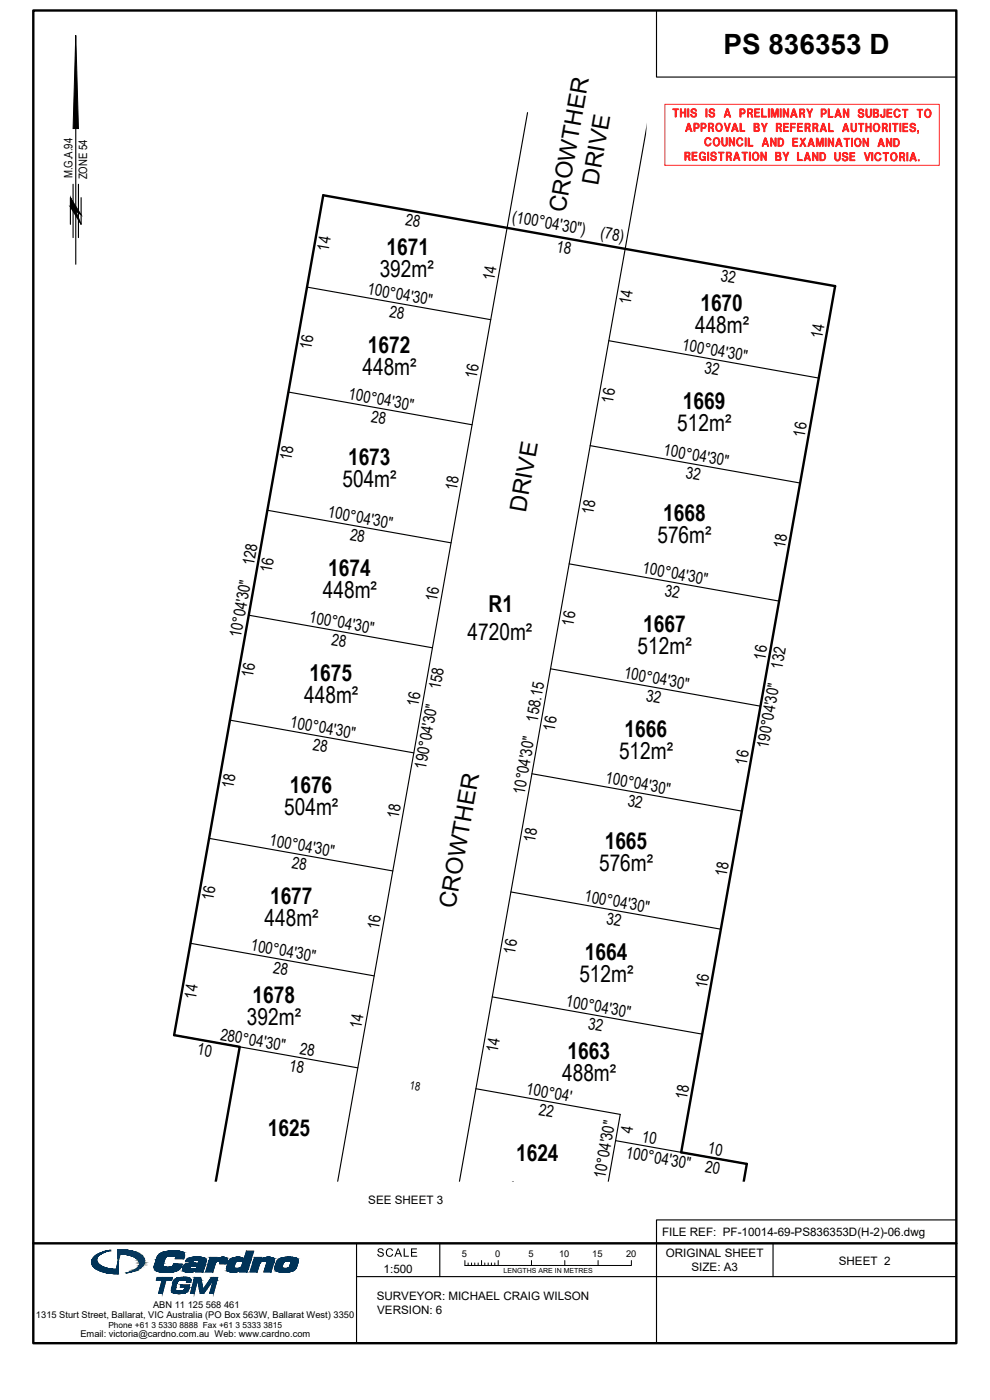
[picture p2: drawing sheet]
<svg xmlns="http://www.w3.org/2000/svg" width="297mm" height="420mm" viewBox="0 0 297 420" stroke-linecap="round" stroke-linejoin="round" font-family="sans-serif">
<defs><g id="words">
<text font-size="8.4" x="217" y="16.1">PS 836353 D</text>
<g font-size="7">
<text x="179.5" y="55.7" transform="rotate(-80 179.5 55.7)">DRIVE</text>
<text x="169.5" y="64.1" transform="rotate(-80 169.5 64.1)">CROWTHER</text>
<text x="116" y="76.4">1671</text>
<text x="113.9" y="83">392m²</text>
<text x="210.2" y="93.2">1670</text>
<text x="208.5" y="99.8">448m²</text>
<text x="110.4" y="106">1672</text>
<text x="108.8" y="112.6">448m²</text>
<text x="204.9" y="122.8">1669</text>
<text x="203.2" y="129.4">512m²</text>
<text x="104.4" y="139.5">1673</text>
<text x="102.7" y="146.1">504m²</text>
<text x="157.7" y="154" transform="rotate(-80 157.7 154)">DRIVE</text>
<text x="199" y="156.3">1668</text>
<text x="197.2" y="162.9">576m²</text>
<text x="98.5" y="172.9">1674</text>
<text x="96.9" y="179.5">448m²</text>
<text x="146.6" y="183.7">R1</text>
<text x="193" y="189.7">1667</text>
<text x="140.3" y="192.1">4720m²</text>
<text x="191.3" y="196.3">512m²</text>
<text x="92.9" y="204.4">1675</text>
<text x="91.3" y="211">448m²</text>
<text x="187.4" y="221.2">1666</text>
<text x="185.7" y="227.8">512m²</text>
<text x="87" y="237.9">1676</text>
<text x="85.3" y="244.5">504m²</text>
<text x="181.4" y="254.7">1665</text>
<text x="179.8" y="261.3">576m²</text>
<text x="81" y="271.4">1677</text>
<text x="136.6" y="272.9" transform="rotate(-80 136.6 272.9)">CROWTHER</text>
<text x="79.4" y="278">448m²</text>
<text x="175.5" y="288.2">1664</text>
<text x="173.8" y="294.8">512m²</text>
<text x="75.8" y="300.9">1678</text>
<text x="74.1" y="307.6">392m²</text>
<text x="170.3" y="317.7">1663</text>
<text x="168.7" y="324.3">488m²</text>
<text x="80.3" y="341.1">1625</text>
<text x="154.9" y="348.3">1624</text>
</g>
<g font-size="4.9">
<text x="121.5" y="67.5" transform="rotate(10 121.5 67.5)">28</text>
<text x="153.5" y="66.6" transform="rotate(10 153.5 66.6)">(100°04'30&quot;)</text>
<text x="179.9" y="71.3" transform="rotate(10 179.9 71.3)">(78)</text>
<text x="98.6" y="75.5" transform="rotate(-80 98.6 75.5)">14</text>
<text x="166.8" y="75.6" transform="rotate(10 166.8 75.6)">18</text>
<text x="110" y="88.3" transform="rotate(10 110 88.3)">100°04'30&quot;</text>
<text x="148.3" y="84.3" transform="rotate(-80 148.3 84.3)">14</text>
<text x="216.1" y="84.3" transform="rotate(10 216.1 84.3)">32</text>
<text x="116.7" y="95.1" transform="rotate(10 116.7 95.1)">28</text>
<text x="189.1" y="91.6" transform="rotate(-80 189.1 91.6)">14</text>
<text x="246.7" y="101.8" transform="rotate(-80 246.7 101.8)">14</text>
<text x="93.3" y="105" transform="rotate(-80 93.3 105)">16</text>
<text x="204.5" y="105" transform="rotate(10 204.5 105)">100°04'30&quot;</text>
<text x="143" y="113.8" transform="rotate(-80 143 113.8)">16</text>
<text x="211.2" y="111.9" transform="rotate(10 211.2 111.9)">32</text>
<text x="104.4" y="119.8" transform="rotate(10 104.4 119.8)">100°04'30&quot;</text>
<text x="183.9" y="121.1" transform="rotate(-80 183.9 121.1)">16</text>
<text x="111.1" y="126.6" transform="rotate(10 111.1 126.6)">28</text>
<text x="241.4" y="131.3" transform="rotate(-80 241.4 131.3)">16</text>
<text x="198.9" y="136.6" transform="rotate(10 198.9 136.6)">100°04'30&quot;</text>
<text x="87.4" y="138.5" transform="rotate(-80 87.4 138.5)">18</text>
<text x="205.6" y="143.4" transform="rotate(10 205.6 143.4)">32</text>
<text x="137" y="147.3" transform="rotate(-80 137 147.3)">18</text>
<text x="98.1" y="155.2" transform="rotate(10 98.1 155.2)">100°04'30&quot;</text>
<text x="178" y="154.6" transform="rotate(-80 178 154.6)">18</text>
<text x="104.8" y="162.1" transform="rotate(10 104.8 162.1)">28</text>
<text x="235.5" y="164.8" transform="rotate(-80 235.5 164.8)">18</text>
<text x="76.2" y="169.9" transform="rotate(-80 76.2 169.9)">128</text>
<text x="81.4" y="172" transform="rotate(-80 81.4 172)">16</text>
<text x="192.6" y="172" transform="rotate(10 192.6 172)">100°04'30&quot;</text>
<text x="199.3" y="178.9" transform="rotate(10 199.3 178.9)">32</text>
<text x="131.1" y="180.8" transform="rotate(-80 131.1 180.8)">16</text>
<text x="72.3" y="191.6" transform="rotate(-80 72.3 191.6)">10°04'30&quot;</text>
<text x="92.5" y="186.7" transform="rotate(10 92.5 186.7)">100°04'30&quot;</text>
<text x="172" y="188.1" transform="rotate(-80 172 188.1)">16</text>
<text x="99.2" y="193.6" transform="rotate(10 99.2 193.6)">28</text>
<text x="75.9" y="203.5" transform="rotate(-80 75.9 203.5)">16</text>
<text x="187" y="203.5" transform="rotate(10 187 203.5)">100°04'30&quot;</text>
<text x="229.5" y="198.3" transform="rotate(-80 229.5 198.3)">16</text>
<text x="234.7" y="201" transform="rotate(-80 234.7 201)">132</text>
<text x="132" y="207.2" transform="rotate(-80 132 207.2)">158</text>
<text x="125.5" y="212.3" transform="rotate(-80 125.5 212.3)">16</text>
<text x="193.7" y="210.4" transform="rotate(10 193.7 210.4)">32</text>
<text x="86.9" y="218.2" transform="rotate(10 86.9 218.2)">100°04'30&quot;</text>
<text x="161.2" y="216.9" transform="rotate(-80 161.2 216.9)">158.15</text>
<text x="166.4" y="219.6" transform="rotate(-80 166.4 219.6)">16</text>
<text x="93.6" y="225.1" transform="rotate(10 93.6 225.1)">28</text>
<text x="230.5" y="224.8" transform="rotate(-80 230.5 224.8)">190°04'30&quot;</text>
<text x="127.8" y="231" transform="rotate(-80 127.8 231)">190°04'30&quot;</text>
<text x="223.9" y="229.8" transform="rotate(-80 223.9 229.8)">16</text>
<text x="69.9" y="236.9" transform="rotate(-80 69.9 236.9)">18</text>
<text x="157.4" y="238.6" transform="rotate(-80 157.4 238.6)">10°04'30&quot;</text>
<text x="181.4" y="235" transform="rotate(10 181.4 235)">100°04'30&quot;</text>
<text x="119.5" y="245.8" transform="rotate(-80 119.5 245.8)">18</text>
<text x="188.1" y="241.9" transform="rotate(10 188.1 241.9)">32</text>
<text x="80.6" y="253.7" transform="rotate(10 80.6 253.7)">100°04'30&quot;</text>
<text x="160.5" y="253" transform="rotate(-80 160.5 253)">18</text>
<text x="87.3" y="260.5" transform="rotate(10 87.3 260.5)">28</text>
<text x="218" y="263.3" transform="rotate(-80 218 263.3)">18</text>
<text x="64" y="270.4" transform="rotate(-80 64 270.4)">16</text>
<text x="175.1" y="270.5" transform="rotate(10 175.1 270.5)">100°04'30&quot;</text>
<text x="113.6" y="279.2" transform="rotate(-80 113.6 279.2)">16</text>
<text x="181.8" y="277.3" transform="rotate(10 181.8 277.3)">32</text>
<text x="75" y="285.2" transform="rotate(10 75 285.2)">100°04'30&quot;</text>
<text x="154.5" y="286.5" transform="rotate(-80 154.5 286.5)">16</text>
<text x="81.7" y="292" transform="rotate(10 81.7 292)">28</text>
<text x="58.7" y="300" transform="rotate(-80 58.7 300)">14</text>
<text x="212" y="296.8" transform="rotate(-80 212 296.8)">16</text>
<text x="169.5" y="302" transform="rotate(10 169.5 302)">100°04'30&quot;</text>
<text x="108.4" y="308.8" transform="rotate(-80 108.4 308.8)">14</text>
<text x="176.2" y="308.8" transform="rotate(10 176.2 308.8)">32</text>
<text x="59" y="316.5" transform="rotate(10 59 316.5)">10</text>
<text x="65.9" y="312" transform="rotate(10 65.9 312)">280°04'30&quot;</text>
<text x="89.8" y="316.2" transform="rotate(10 89.8 316.2)">28</text>
<text x="149.3" y="316.1" transform="rotate(-80 149.3 316.1)">14</text>
<text x="86.5" y="321.3" transform="rotate(10 86.5 321.3)">18</text>
<text x="157.7" y="328.3" transform="rotate(10 157.7 328.3)">100°04'</text>
<text x="161.5" y="334.7" transform="rotate(10 161.5 334.7)">22</text>
<text x="206.1" y="330.3" transform="rotate(-80 206.1 330.3)">18</text>
<text x="189.7" y="340.2" transform="rotate(-80 189.7 340.2)">4</text>
<text x="187.5" y="347.4" transform="rotate(10 187.5 347.4)">100°04'30&quot;</text>
<text x="192.4" y="342.6" transform="rotate(10 192.4 342.6)">10</text>
<text x="212.1" y="346.1" transform="rotate(10 212.1 346.1)">10</text>
<text x="181.6" y="353.9" transform="rotate(-80 181.6 353.9)">10°04'30&quot;</text>
<text x="211.4" y="351.7" transform="rotate(10 211.4 351.7)">20</text>
<text x="152.1" y="357.8" transform="rotate(10 152.1 357.8)">100°04'</text>
</g>
<g font-size="3.5">
<text x="21.8" y="53.5" transform="rotate(-90 21.8 53.5)">M.G.A.94</text>
<text x="26.1" y="53.8" transform="rotate(-90 26.1 53.8)">ZONE 54</text>
<text x="122.8" y="326.8" transform="rotate(10 122.8 326.8)">18</text>
<text x="110.5" y="361.5">SEE SHEET 3</text>
<text x="198.6" y="371">FILE REF: PF-10014-69-PS836353D(H-2)-06.dwg</text>
<text x="199.8" y="377.3">ORIGINAL SHEET</text>
<text x="115.1" y="382.2">1:500</text>
<text x="207.5" y="381.4">SIZE: A3</text>
<text x="251.7" y="379.5">SHEET 2</text>
<text x="113" y="390.2">SURVEYOR: MICHAEL CRAIG WILSON</text>
<text x="113.2" y="394.3">VERSION: 6</text>
</g>
<g font-size="2.8">
<text x="138.6" y="377.3">5</text>
<text x="148.6" y="377.3">0</text>
<text x="158.6" y="377.3">5</text>
<text x="167.7" y="377.3">10</text>
<text x="177.7" y="377.3">15</text>
<text x="187.8" y="377.3">20</text>
<text x="10.8" y="395.6">1315 Sturt Street, Ballarat, VIC Australia (PO Box 563W, Ballarat West) 3350</text>
<text x="45.9" y="392.6">ABN 11 125 568 461</text>
<text x="24.1" y="401.4">Email: victoria@cardno.com.au Web: www.cardno.com</text>
</g>
<text font-size="2.5" x="32.5" y="398.4">Phone +61 3 5330 8888 Fax +61 3 5333 3815</text>
<text font-size="2.1" x="151.1" y="382.2">LENGTHS ARE IN METRES</text>
</g></defs>
<path d="M10 3.1h276.9v400h-276.9zM64.7 354.6l7.2-40.4-19.7-3.5 44.8-252.1 153.6 27.3-46.2 259.9 19.7 3.5-1 5.3M10 373.1h276.9" fill="none" stroke="#000" stroke-width=".72"/>
<g fill="none" stroke="#000" stroke-width=".34">
<path d="M197 3.1v20h89.9M22.7 32.7v46.6M158.3 33.8l-57 320.8M197.1 20.6l-59.3 334M21.1 59.3v8M21.9 55.3v16M23.5 55.3v16M24.3 59.3v8M92.1 86.2l55.1 9.7M86.5 117.7l55.1 9.8M182.7 102.2l63 11.3M177.1 133.7l63 11.3"/>
<path d="M80.2 153.1l55.1 9.8M170.8 169.2l63 11.2M74.6 184.6l55.2 9.8M69 216.1l55.2 9.8M165.2 200.7l63 11.2M159.6 232.2l63 11.2M62.7 251.6l55.2 9.8M153.3 267.7l63 11.2M57.1 283.1l55.2 9.8M147.7 299.2l63 11.2M52.2 310.7l55.2 9.8M142.8 326.7l43.3 7.7-3.6 20.2"/>
<path d="M184.7 342.3l39.4 7M107 373.1v30M132 373.1v10M231.9 373.1v10M286.9 366.1h-89.9v37M107 383.1h179.9"/>
</g>
<path d="M104.8 371.4h89.6v12.5h-89.6zM104.8 378h89.6M134.4 371.4v12.5M144.4 371.4v12.5M154.3 371.4v12.5M164.3 371.4v6.6M174.4 371.4v6.6M184.4 371.4v12.5" fill="none" stroke="#fff" stroke-width=".3"/>
<g fill="none" stroke="#000" stroke-width=".3">
<path d="M139.5 378.3v1.5h49.9v-1.5M140.5 379v.8M141.5 379v.8M142.5 379v.8M143.5 379v.8M144.5 378.3v1.5M145.5 379v.8M146.5 379v.8M147.4 379v.8M148.5 379v.8M149.5 378.3v1.5M159.5 378.3v1.5"/>
<path d="M169.5 378.3v1.5M179.5 378.3v1.5"/>
</g>
<g fill="#000">
<path d="M113.5 374.8l1-.2 .5 .3 .1 .4-.3 .1-.3-.5-.9 .2 .1 .4 1.4 .5 .1 .6-.4 .5-.9 .1-.6-.5-.1-.3 .3-.1 .2 .5 .4 .1 .8-.3-.2-.5-1.3-.4-.1-.5zM116.1 374.9l1.1-.3 .6 .4 .1 .3-.3 .1-.3-.4-.7-.1-.5 .6 .1 .9 .3 .4 .6 .1 .5-.6 .4 .1-.4 .6-.8 .2-.8-.4-.3-1zM121.1 374.7h.4v2.2h1.2v.3h-1.6zM123.3 374.7h1.8v.3h-1.4v.7h1.3v.3h-1.3v.9h1.5v.3h-1.9z"/>
<path d="M119.3 374.7h.3l1 2.5h-.3l-.3-.8h-1l-.3 .8h-.4zM119.5 374.9l-.5 1.2h.9z"/>
</g>
<path d="M22.7 10.6l.8 28h-1.6zM21.2 59.3l1.6 4-1.6-1.1zM21.1 59.3l3.2 5.2-1.6-1.2zM21.1 62.1l1.6 1.2 1.6 4z" fill="#000" stroke="#000" stroke-width=".3"/>
<g fill="none" stroke="#ff2424" stroke-width=".3">
<path d="M199.5 31.3h82.3v18.3h-82.3zM201.9 32.8h1.6M202.8 32.9l-.1 2.2v-2.2h-.8v-.2h1.6v.2h-.6v2.2h-.3v-2.2M204.1 32.7h.3v1h1v-1h.4v2.4h-.4v-1.2h-1v1.2h-.3zM204.2 35.1v-2.4l.1 2.4M204.4 33.8h1.1M205.5 35.1v-2.4l.2 2.4M206.2 38.9h.9M206.2 38.8h.9M206.3 38.7h.8M206.3 32.7h.4v2.4h-.4zM206.5 35.1v-2.4v2.4"/>
<path d="M206.7 37.1l.8 2.3-.7-2.3-1 2.3 .7-2.3 .8 2.4h.3l-.8-2.5h-.3l-.8 2.5h.3l.7-2.1M207.5 32.8a.88 .88 0 0 1 1.5 .5h-.3a.49 .49 0 0 0-.7-.5 .49 .49 0 0 0-.2 .8l.7 .2a.81 .81 0 0 1-.1 1.4 .81 .81 0 0 1-1.1-.8h.3a.5 .5 0 0 0 .6 .5 .5 .5 0 0 0 .2-.8l-1-.4-.1-.5zM208.2 37h1a.8 .8 0 0 1 .6 .8 .8 .8 0 0 1-.6 .7h-.7v.9h-.3zM208.4 37.2l-.1 2.1v-2.2h.9a.68 .68 0 0 1 .5 .7 .68 .68 0 0 1-.5 .6h-.8M208.5 37.2h.5a.54 .54 0 0 1 .5 .6 .54 .54 0 0 1-.5 .5h-.5zM208.7 33.2a.57 .57 0 0 0-.8-.4 .57 .57 0 0 0-.1 .9l.9 .3a.73 .73 0 0 1-.4 1.1 .73 .73 0 0 1-1-.6M208.9 33.2a.69 .69 0 0 0-1.1-.5 .69 .69 0 0 0 0 1.1l.6 .2a.61 .61 0 0 1-.1 1 .61 .61 0 0 1-.8-.5M209 37.1a.64 .64 0 0 1 .6 .7 .64 .64 0 0 1-.6 .6M210.3 37h.9a.8 .8 0 0 1 .7 .8 .8 .8 0 0 1-.7 .7h-.5v.9h-.4zM210.5 37.2l-.1 2.1v-2.2h.8a.67 .67 0 0 1 .6 .7 .67 .67 0 0 1-.6 .6h-.7M210.7 37.2h.5a.54 .54 0 0 1 .4 .6 .54 .54 0 0 1-.4 .5h-.5zM211.2 37.1a.64 .64 0 0 1 .5 .7 .64 .64 0 0 1-.5 .6"/>
<path d="M211.8 32.7h.3v2.4h-.3zM211.9 35.1v-2.4l.1 2.4M212.8 38.3h.6a.67 .67 0 0 0 .7-.6 .67 .67 0 0 0-.5-.7h-1v2.4h.3v-1a.9 .9 0 0 1 1 1.1l.2-.1a.87 .87 0 0 0-.7-1.1M212.8 37.2l-.1 2.2v-2.3h1.1l.2 .5-.2 .5M212.9 37.2h.5a.48 .48 0 0 1 .4 .5 .48 .48 0 0 1-.4 .5h-.5zM213.1 32.7a.9 .9 0 0 1 1.3 .6h-.3a.47 .47 0 0 0-.6-.5 .47 .47 0 0 0-.2 .8l.7 .2a.81 .81 0 0 1-.1 1.4 .81 .81 0 0 1-1.2-.8h.3a.5 .5 0 0 0 .7 .5 .5 .5 0 0 0 .2-.8l-.7-.2a.68 .68 0 0 1-.4-.5 .68 .68 0 0 1 .3-.7zM213.3 38.3l.5 .4 .1 .7M213.4 37.1l.5 .4a.49 .49 0 0 1-.4 .7M213.7 38.5l.3 .9M214.2 33.2a.57 .57 0 0 0-.8-.4 .57 .57 0 0 0-.1 .9l.8 .3a.71 .71 0 0 1-.2 1.1 .71 .71 0 0 1-1-.5l-.1-.1M214.3 33.2a.69 .69 0 0 0-1-.5 .69 .69 0 0 0 0 1.1l.6 .2a.61 .61 0 0 1-.1 1 .61 .61 0 0 1-.9-.5M215.1 37.4l-.2 .4 .2 1.2"/>
<path d="M215.1 37.4a1.01 1.01 0 0 1 1.3 0 1.01 1.01 0 0 1 .1 1.3 .91 .91 0 0 1-1.2 .6 .91 .91 0 0 1-.5-1.2zM215.2 37.1a1.21 1.21 0 0 1 1.6 1.1 1.21 1.21 0 0 1-1.6 1.2 1.57 1.57 0 0 1 0-2.3zM215.3 37.4l.2-.2a.68 .68 0 0 1 .9 .7v.6a.68 .68 0 0 1-.7 .8 .68 .68 0 0 1-.6-.8zM216.3 37.4l.2 .4-.2 1.2M217.3 37h.3l.6 1.9 .6-1.9h.4l-.8 2.4h-.3zM217.4 37.1l.8 2 .8-2-.7 2.2h-.2zM217.8 34.6h.9M217.8 34.5h.9M217.8 34.3h.8M218.3 32.7l.8 2.4-.7-2.4-1 2.4 .7-2.4 .8 2.5h.3l-.8-2.5h-.3l-.8 2.5h.3l.6-2.1M220 38.9h1M220 38.8h.9"/>
<path d="M220.1 38.7h.8M220.5 37.1l.9 2.3-.8-2.3-1 2.3 .8-2.3 .7 2.4h.4l-.8-2.5h-.4l-.8 2.5h.3l.7-2.1M222 32.7h.9a.77 .77 0 0 1 .7 .7 .77 .77 0 0 1-.7 .8h-.6v.9h-.3zM222.2 32.9l-.1 2.1v-2.2h.8a.64 .64 0 0 1 .6 .6 .64 .64 0 0 1-.6 .7h-.7M222.3 32.9h.5a.52 .52 0 0 1 .5 .5 .52 .52 0 0 1-.5 .5h-.5zM222.4 39.2v-2.2h-.4v2.5h1.5v-.3h-1.2l-.1-2.1v2.2h1.2M222.8 32.8a.64 .64 0 0 1 .6 .6 .64 .64 0 0 1-.6 .7M224.5 33.9h.6a.64 .64 0 0 0 .7-.5 .64 .64 0 0 0-.5-.7h-1v2.4h.3v-1a.95 .95 0 0 1 1 1.1l.2-.1a.93 .93 0 0 0-.7-1.2M224.5 32.9l-.1 2.2v-2.3l1.2 .1 .1 .6-.2 .3M224.6 32.9h.5a.45 .45 0 0 1 .4 .5 .45 .45 0 0 1-.4 .4h-.5zM225 34l.5 .3 .1 .8M225.1 32.8l.5 .3a.53 .53 0 0 1-.4 .8"/>
<path d="M225.4 34.1l.3 1M226.4 32.7h1.5v.2h-1.1l-.1 .8h1.1v.2h-1.1v1h1.2v.2h-1.5zM226.4 37.2v2.1M226.6 38h.5a.38 .38 0 0 0 .4-.3 .38 .38 0 0 0-.4-.4h-.5v1.9h.6a.48 .48 0 0 0 .3-.5 .48 .48 0 0 0-.3-.4M226.6 38.2h.8a.66 .66 0 0 1 .5 .6 .66 .66 0 0 1-.6 .7h-1.1v-2.5h1.1a.58 .58 0 0 1 .5 .6 .58 .58 0 0 1-.5 .6M226.6 33.8h1.2M226.6 32.9v2M227.1 37.1l.4 .4v.5M227.3 38.1a.48 .48 0 0 0 .4-.5 .48 .48 0 0 0-.4-.5h-.9v2.2h.9a.53 .53 0 0 0 .5-.5 .53 .53 0 0 0-.5-.5h-.7M227.5 38.4l.1 .6-.4 .3M227.8 32.8h-1.3v2.2h1.3M228.4 37h.4l.5 1.2 .6-1.2h.3l-.7 1.5v1h-.3v-1z"/>
<path d="M228.6 37.1l.7 1.3 .8-1.3-.7 1.4v.9l-.1-.9zM228.9 34.9v-2.2h-.4v2.5h1.5v-.3h-1.2l-.2-2.2v2.3h1.3M230.5 32.7h.3v2.5h-.3zM230.6 35.1v-2.4l.2 2.4M231.4 32.7h.5l.6 2 .5-2h.5v2.5h-.2v-2.3l-.7 2.3h-.3l-.6-2.3v2.3h-.3zM231.5 32.8h.4l.5 2.1 .7-2.1h.3v2.2l-.1-2.1h-.2l-.5 2.2h-.2l-.6-2.2h-.2l-.1 2.2zM233.1 37.2l-.1 2.2v-2.3l1.3 .2 .1 .3-.3 .6M233.1 38.3h.7a.64 .64 0 0 0 .7-.6 .64 .64 0 0 0-.5-.7h-1.1v2.5h.4v-1.1a.9 .9 0 0 1 .9 1.1l.3-.1a.93 .93 0 0 0-.7-1.1M233.3 37.3h.5a.45 .45 0 0 1 .4 .4 .45 .45 0 0 1-.4 .5h-.5zM233.7 38.3l.3 .2 .3 .9M233.8 37.1l.5 .4a.53 .53 0 0 1-.5 .7M234 38.5l.3 .2 .1 .7"/>
<path d="M234.1 32.7h.3v2.5h-.3zM234.2 35.1v-2.4l.1 2.4M235 32.7h.3l1 1.9v-1.9h.3v2.5h-.3l-1-2v2h-.3zM235.1 37h1.5v.3h-1.2v.7h1.1v.3h-1.1v.9h1.2v.3h-1.5zM235.2 32.8v2.3M235.3 38.2h1.1M235.3 37.2v2.1M236.4 32.7v2.3M236.5 32.7v2.4l-1.4-2.4v2.4M236.5 37.1h-1.3v2.2h1.3M237.4 37.2v2.2M237.4 38.2h1.1"/>
<path d="M237.5 37.3v.8h1v.3h-1v1.1h-.3v-2.5h1.5v.3h-1.2M237.7 34.6h1M237.8 34.5h.8M237.8 34.4h.8M238.2 32.8l.9 2.3-.8-2.3-.9 2.3 .7-2.3 .7 2.4h.4l-.8-2.5h-.4l-.8 2.5h.3l.7-2.1M238.6 37.1h-1.3v2.3M239.3 37h1.5v.3h-1.2v.7h1.1v.3h-1.1v.9h1.2v.3h-1.5zM239.5 38.2h1.1M239.5 37.2v2.1M240.1 34h.7a.67 .67 0 0 0 .7-.6 .67 .67 0 0 0-.5-.7h-1.1v2.5h.3v-1.1a.79 .79 0 0 1 .9 1.1h.4a.87 .87 0 0 0-.7-1.2M240.1 32.9l-.1 2.2v-2.3l1.1 .1 .3 .4-.3 .5M240.2 32.9h.6a.48 .48 0 0 1 .4 .5 .48 .48 0 0 1-.4 .5h-.6z"/>
<path d="M240.7 34l.3 .2 .3 .9M240.7 37.1h-1.3v2.2h1.3M240.8 32.9l.5 .3a.49 .49 0 0 1-.5 .7M241 34.2l.3 .9M241.8 37.2l-.2 2.2v-2.3l1.3 .2 .1 .5-.3 .4M241.9 37.3h.5a.45 .45 0 0 1 .4 .4 .45 .45 0 0 1-.4 .5h-.5zM242.1 32.7h.3l.6 1.2 .5-1.2h.3l-.7 1.5v1h-.3v-1zM242.2 32.8l.8 1.3 .7-1.3-.7 1.4v.9l-.1-.9zM242.3 38.3l.4 .4 .2 .7M242.4 37.1l.5 .4a.57 .57 0 0 1-.5 .8l.6 .4 .2 .8-.5-.1a.82 .82 0 0 0-.8-1v1.1h-.3v-2.5h1a.64 .64 0 0 1 .5 .7 .64 .64 0 0 1-.7 .6h-.6M242.7 38.5l.3 .9M244.1 37.2l-.1 2.2v-2.3l1.2 .2 .1 .5-.2 .4"/>
<path d="M244.2 37.3h.5a.45 .45 0 0 1 .4 .4 .45 .45 0 0 1-.4 .5h-.5zM244.6 38.3l.5 .4 .1 .7M244.7 37.1l.5 .4a.57 .57 0 0 1-.5 .8 .93 .93 0 0 1 .7 1.1h-.3a.82 .82 0 0 0-.9-1v1.1h-.3v-2.5h1a.64 .64 0 0 1 .5 .7 .64 .64 0 0 1-.7 .6h-.6M245 38.5l.3 .9M246.4 32.7h.9a.8 .8 0 0 1 .6 .8 .8 .8 0 0 1-.6 .8h-.6v.9h-.3zM246.5 39h1M246.6 32.9l-.1 2.1v-2.2h.8a.67 .67 0 0 1 .6 .7 .67 .67 0 0 1-.6 .6h-.7M246.6 38.8h.9M246.6 38.7h.8M246.7 32.9h.5a.53 .53 0 0 1 .5 .6 .53 .53 0 0 1-.5 .5h-.5zM247 37.1l.9 2.3-.8-2.3-.9 2.3 .7-2.3 .8 2.4h.3l-.8-2.5h-.4l-.8 2.5h.4l.6-2.1M247.2 32.9a.65 .65 0 0 1 .5 .6 .65 .65 0 0 1-.5 .6"/>
<path d="M248.8 34.9v-2.2h-.3v2.5h1.4v-.3h-1.2l-.1-2.1v2.3h1.3M248.9 39.2v-2.2h-.3v2.5h1.4v-.3h-1.2l-.1-2.1v2.3h1.2M251 34.7h.9M251 34.5h.9M251.1 34.4h.7M251.5 32.8l.8 2.4-.8-2.4-.9 2.4 .8-2.4 .7 2.4h.3l-.8-2.5h-.4l-.7 2.5h.3l.7-2M253 32.7h.4l.9 2v-2h.4v2.5h-.4l-.9-2v2h-.4zM253.2 32.9v2.3M253.3 39h.9M253.3 38.8h.9M253.4 38.7h.7M253.7 37.1l.9 2.3-.7-2.3-1 2.3 .8-2.3 .7 2.4h.3l-.7-2.4h-.4l-.8 2.4h.3l.6-2"/>
<path d="M254.5 32.8v2.3M254.6 32.8v2.4l-1.4-2.4-.1 2.4M255.3 37h.4v1.8a.51 .51 0 0 0 .5 .5 .51 .51 0 0 0 .5-.5v-1.8h.3v1.8a.85 .85 0 0 1-.8 .8 .85 .85 0 0 1-.9-.8zM255.5 38.8v-1.7l-.1 1.7a.72 .72 0 0 0 .8 .7 .72 .72 0 0 0 .7-.7v-1.7l-.1 1.7a.62 .62 0 0 1-.6 .6 .62 .62 0 0 1-.7-.6M257.6 37.1h1.5M257.7 32.9a.88 .88 0 0 1 1.5 .5h-.4a.47 .47 0 0 0-.6-.5 .47 .47 0 0 0-.2 .8l.7 .2a.81 .81 0 0 1-.1 1.4 .81 .81 0 0 1-1.1-.8h.3a.5 .5 0 0 0 .6 .5 .5 .5 0 0 0 .3-.8l-1.1-.4zM258.4 37.2l-.1 2.2v-2.1h-.7v-.3h1.6v.3h-.7v2.2h-.3v-2.2M259 33.3a.57 .57 0 0 0-.9-.4 .57 .57 0 0 0-.1 .9l.8 .3a.72 .72 0 0 1-.2 1.1 .72 .72 0 0 1-1-.6M259.1 33.3a.69 .69 0 0 0-1-.6 .69 .69 0 0 0-.1 1.2l.7 .2a.61 .61 0 0 1-.2 1 .61 .61 0 0 1-.8-.5M259.8 37h.3v1.1h1v-1.1h.3v2.5h-.3v-1.2h-1v1.2h-.3zM259.8 32.7h.3v1.8a.51 .51 0 0 0 .5 .5 .51 .51 0 0 0 .6-.5v-1.8h.3v1.8a.85 .85 0 0 1-.9 .8 .85 .85 0 0 1-.8-.8zM259.9 39.4v-2.3l.1 2.3"/>
<path d="M259.9 32.8l.1 1.7a.61 .61 0 0 0 .6 .6 .61 .61 0 0 0 .6-.6v-1.7l.2 1.7a.72 .72 0 0 1-.8 .7 .72 .72 0 0 1-.7-.7zM260 38.2h1.1M261.2 39.4v-2.3l.1 2.3M262.2 32.9v2.1M262.3 37.3a1.18 1.18 0 0 1 1.6 .3 1.18 1.18 0 0 1-.2 1.6 1.13 1.13 0 0 1-1.6-.1 1.13 1.13 0 0 1 0-1.5zM262.3 33.9h.8a.64 .64 0 0 1 .6 .7 .64 .64 0 0 1-.6 .6h-1.1v-2.5h1.1a.6 .6 0 0 1 .5 .6 .6 .6 0 0 1-.5 .6M262.3 33.8h.5a.41 .41 0 0 0 .4-.4 .41 .41 0 0 0-.3-.4h-.6v1.9h.7a.46 .46 0 0 0 .3-.4 .46 .46 0 0 0-.3-.4M262.3 37.5l-.1 .4 .1 1.1M262.3 37.4a1.01 1.01 0 0 1 1.4 .1 1.01 1.01 0 0 1 .1 1.3 .91 .91 0 0 1-1.2 .6 .91 .91 0 0 1-.5-1.2zM262.7 37.3a.69 .69 0 0 1 1 .7v.5a.68 .68 0 0 1-.7 .8 .68 .68 0 0 1-.7-.8v-.8zM262.9 32.9l.4 .3-.1 .6M263.1 33.8a.48 .48 0 0 0 .3-.5 .48 .48 0 0 0-.3-.4h-1v2.2h1a.51 .51 0 0 0 .5-.5 .51 .51 0 0 0-.5-.5h-.8"/>
<path d="M263.3 34.1l.1 .6-.4 .4M263.6 37.5l.1 .4-.1 1.1M264.3 34.5a.58 .58 0 0 0 .5 .7 .58 .58 0 0 0 .6-.6v-1.7l-.1 1.7a.45 .45 0 0 1-.4 .6 .45 .45 0 0 1-.5-.6v-.1M264.9 38.3h.7a.66 .66 0 0 0 .7-.6 .66 .66 0 0 0-.6-.7h-1v2.5h.3v-1a.83 .83 0 0 1 .9 1h.4l-.3-1-.4-.2M264.9 37.2l-.1 2.2v-2.3l1.3 .2v.6l-.2 .3M265 37.3h.6a.47 .47 0 0 1 .4 .4 .47 .47 0 0 1-.4 .5h-.6zM265.2 32.7h.4v1.9a.69 .69 0 0 1-.9 .7 .69 .69 0 0 1-.5-.9h.3v.2a.36 .36 0 0 0 .4 .5 .36 .36 0 0 0 .3-.5zM265.5 38.4l.4 .3 .2 .7M265.6 37.2l.5 .3a.53 .53 0 0 1-.5 .8M265.8 38.5l.3 .9M266.1 32.7h1.5v.3h-1.2v.8h1.1v.3h-1.1v.8h1.2v.3h-1.5zM266.3 33.9h1.1"/>
<path d="M266.3 32.9v2.1M266.9 37h.3v2.5h-.3zM267 39.4v-2.3l.1 2.3M267.5 32.9h-1.3v2.2h1.3M267.8 37.1h1.6M268.5 33a.93 .93 0 0 1 1.6 .4h-.3a.65 .65 0 0 0-.8-.4 .65 .65 0 0 0-.5 .7v.6a.66 .66 0 0 0 .6 .7 .66 .66 0 0 0 .7-.6h.3a1.02 1.02 0 0 1-1.2 .8 1.02 1.02 0 0 1-.7-1.3zM268.6 33.2l-.2 .4 .2 1.2M268.6 37.2v2.2v-2.1h-.8v-.3h1.7v.3h-.7v2.2h-.4v-2.2M269.7 33.1l.1 .2M269.9 34.5l-.2 .4M270 37h.3v2.5h-.3zM270 33.4a.93 .93 0 0 0-1.2-.5 .93 .93 0 0 0-.5 1.2 .88 .88 0 0 0 .7 1 .88 .88 0 0 0 1-.7"/>
<path d="M270.1 39.4v-2.3l.1 2.3M270.8 32.9h1.5M271.1 38.2h1.1M271.1 37.2v2.1M271.2 37.3v.8h1v.2h-1v.9h1.2v.3h-1.6v-2.5h1.6v.3h-1.2M271.7 33l-.2 2.2v-2.2h-.7v-.2h1.6v.2h-.7v2.2h-.3v-2.2M272.3 37.1h-1.3v2.3h1.3M273.3 37.1a.86 .86 0 0 1 1.4 .6h-.3a.47 .47 0 0 0-.7-.5 .47 .47 0 0 0-.1 .8l.7 .2a.81 .81 0 0 1-.1 1.3 .81 .81 0 0 1-1.2-.7h.3a.5 .5 0 0 0 .7 .5 .5 .5 0 0 0 .2-.8l-.7-.2a.68 .68 0 0 1-.5-.5 .68 .68 0 0 1 .3-.7zM274.5 37.6a.57 .57 0 0 0-.8-.4 .57 .57 0 0 0-.1 .9l.8 .3a.71 .71 0 0 1-.3 1.1 .71 .71 0 0 1-1-.6M274.6 37.6a.68 .68 0 0 0-1-.6 .68 .68 0 0 0 0 1.2l.6 .2a.61 .61 0 0 1-.1 1 .61 .61 0 0 1-.9-.6M275.2 32.9h1.6M275.3 39.2h.3v.3h-.3z"/>
<path d="M275.4 39.3l.1 .1zM275.5 39.5l-.2 .5 .3-.5M276.1 33l-.1 2.2v-2.2h-.8v-.2h1.6v.2h-.6v2.2h-.4v-2.2M277.7 33a1.11 1.11 0 0 1 1.4 0 1.11 1.11 0 0 1 .2 1.5 1.02 1.02 0 0 1-1.3 .7 1.02 1.02 0 0 1-.6-1.3zM277.7 33.2l-.1 .4 .1 1.2M277.7 33.2a1 1 0 0 1 1.4 0 1 1 0 0 1 .1 1.3 .91 .91 0 0 1-1.2 .6 .91 .91 0 0 1-.5-1.2zM277.9 33.2l.2-.2a.68 .68 0 0 1 1 .8v.5a.69 .69 0 0 1-.7 .8 .69 .69 0 0 1-.7-.8zM279 33.2l.1 .4-.1 1.2M205.7 46.9h.7a.64 .64 0 0 0 .6-.5 .64 .64 0 0 0-.5-.8h-1v2.5h.3v-1a.78 .78 0 0 1 .9 1h.4a.93 .93 0 0 0-.7-1.2M205.7 45.9l-.1 2.2v-2.3l1.2 .1 .2 .3-.3 .6M205.8 45.9h.6a.45 .45 0 0 1 .4 .4 .45 .45 0 0 1-.4 .5h-.6zM206.2 47l.4 .1 .2 1"/>
<path d="M206.4 45.8l.4 .3a.53 .53 0 0 1-.4 .8M206.6 47.1l.3 1M207.6 45.6h1.5v.3h-1.1v.8h1v.2h-1v1h1.1v.2h-1.5zM207.9 46.8h1.1M207.9 45.9v2M209.1 45.8h-1.4v2.2h1.4M210.1 45.9a.96 .96 0 0 1 1.6 .4l-.7-.4a1.05 1.05 0 0 0-1 .8 1.05 1.05 0 0 0 .6 1.2 .66 .66 0 0 0 .9-.7h-.6v-.2h.8v1.1l-.2-.3a1.04 1.04 0 0 1-1.5 .1 1.04 1.04 0 0 1-.2-1.4zM210.2 46.1l-.2 .4 .2 1.2M210.9 47.1h.7v1l-.1-.5M211.3 46l.2 .2M211.6 46.3a.9 .9 0 0 0-1.2-.5 .9 .9 0 0 0-.5 1.2 .84 .84 0 0 0 .7 1.1 .84 .84 0 0 0 1-.9M211.8 41.6a.93 .93 0 0 1 1.6 .4l-.5-.2a.66 .66 0 0 0-.8-.2 .66 .66 0 0 0-.3 .7v.5a.66 .66 0 0 0 .5 .8 .66 .66 0 0 0 .8-.6h.3a1.02 1.02 0 0 1-1.3 .8 1.02 1.02 0 0 1-.7-1.4z"/>
<path d="M211.8 41.8l-.1 .4 .1 1.1M212.3 45.6h.3v2.5h-.3zM212.4 48.1v-2.4l.1 2.4M213 41.7l.1 .2M213.1 43.1l-.1 .3M213.2 42a.92 .92 0 0 0-1.2-.5 .92 .92 0 0 0-.5 1.2 .88 .88 0 0 0 .8 1 .88 .88 0 0 0 1-.7M213.6 45.7a.86 .86 0 0 1 1.3 .6h-.3a.47 .47 0 0 0-.6-.4 .47 .47 0 0 0-.2 .7l.7 .2a.81 .81 0 0 1 0 1.4 .81 .81 0 0 1-1.3-.6l.3-.2a.5 .5 0 0 0 .7 .5 .5 .5 0 0 0 .2-.8l-.7-.1a.68 .68 0 0 1-.4-.6 .68 .68 0 0 1 .3-.7zM214.3 41.7a1.01 1.01 0 0 1 1.4 .1 1.01 1.01 0 0 1 .1 1.3 .91 .91 0 0 1-1.2 .5 .91 .91 0 0 1-.5-1.2zM214.4 41.8l-.2 .4 .2 1.2M214.5 41.4a1.19 1.19 0 0 1 1.5 1.2 1.19 1.19 0 0 1-1.5 1.1 1.52 1.52 0 0 1 0-2.3zM214.5 41.8l.2-.2a.68 .68 0 0 1 .9 .7v.6a.68 .68 0 0 1-.6 .7 .68 .68 0 0 1-.7-.7zM214.7 46.2a.59 .59 0 0 0-.8-.4 .59 .59 0 0 0-.2 1l.9 .2a.71 .71 0 0 1-.3 1.1 .71 .71 0 0 1-1-.6"/>
<path d="M214.8 46.2a.68 .68 0 0 0-1-.5 .68 .68 0 0 0-.1 1.2l.7 .1a.61 .61 0 0 1-.1 1 .61 .61 0 0 1-.9-.5M215.6 41.8l.2 .4-.2 1.2M215.6 45.8h1.5M216.5 45.9l-.2 2.2v-2.2h-.7v-.3h1.6v.3h-.7v2.2h-.3v-2.2M216.5 41.3h.4v1.8a.51 .51 0 0 0 .5 .5 .51 .51 0 0 0 .5-.5v-1.8h.3v1.8a.85 .85 0 0 1-.8 .8 .85 .85 0 0 1-.9-.8zM216.7 41.4l.1 1.7a.61 .61 0 0 0 .6 .6 .61 .61 0 0 0 .6-.6v-1.7l.1 1.7a.72 .72 0 0 1-.7 .7 .72 .72 0 0 1-.7-.7zM218.1 45.9l-.1 2.2v-2.3l1.2 .1 .2 .4-.3 .5M218.2 45.9h.6a.47 .47 0 0 1 .4 .5 .47 .47 0 0 1-.4 .4h-.6zM218.7 47l.4 .3 .1 .8M218.8 45.8l.4 .2 .1 .4-.5 .6a.93 .93 0 0 1 .7 1.1h-.4a.79 .79 0 0 0-.9-1v1h-.3v-2.5h1a.66 .66 0 0 1 .6 .8 .66 .66 0 0 1-.7 .6h-.7M218.8 41.3h.3l1 2v-2h.3v2.5h-.3l-1-2v2h-.3zM219 41.5v2.2"/>
<path d="M219 47.1l.3 1M220.2 41.4v2.3M220.3 41.4v2.3l-1.4-2.3v2.3M220.6 47.6h.9M220.6 47.5h.9M220.7 47.3h.7M221.1 45.7l.8 2.4-.8-2.4-.9 2.4 .8-2.4 .7 2.4h.3l-.8-2.4h-.3l-.8 2.4h.3l.7-2M221.3 41.6a.96 .96 0 0 1 1.6 .5h-.3a.65 .65 0 0 0-.8-.5 .65 .65 0 0 0-.5 .7v.6a.67 .67 0 0 0 .6 .8 .67 .67 0 0 0 .7-.6h.3a1.02 1.02 0 0 1-1.3 .7 1.02 1.02 0 0 1-.6-1.3zM221.4 41.8l-.2 .4 .2 1.2M222.5 41.8l.1 .2M222.7 45.8h1.5M222.7 43.1l-.2 .3"/>
<path d="M222.8 42a.92 .92 0 0 0-1.2-.5 .92 .92 0 0 0-.5 1.2 .88 .88 0 0 0 .7 1.1 .88 .88 0 0 0 1-.7M223.5 45.9l-.1 2.2v-2.2h-.8v-.3h1.7v.3h-.7v2.2h-.3v-2.2M223.6 41.4h.3v2.5h-.3zM223.7 43.8v-2.3l.1 2.3M224.8 43.6v-2.2h-.3v2.5h1.4v-.3h-1.2l-.1-2.1v2.2h1.2M224.8 45.6h.4v2.5h-.4zM225 48.1v-2.4v2.4M226 45.9a1.14 1.14 0 0 1 1.5 .2 1.14 1.14 0 0 1 .1 1.5 1.02 1.02 0 0 1-1.3 .5 1.02 1.02 0 0 1-.6-1.3zM226.1 46.1l-.2 .4 .2 1.2M226.1 46.1a1.05 1.05 0 0 1 1.5 .2 1.05 1.05 0 0 1-.3 1.5 1.05 1.05 0 0 1-1.4-.3 1.05 1.05 0 0 1 .2-1.4zM226.2 46.1a.65 .65 0 0 1 .8-.2 .65 .65 0 0 1 .4 .8v.5a.66 .66 0 0 1-.7 .7 .66 .66 0 0 1-.6-.7zM227.3 46.1l.2 .4-.2 1.2"/>
<path d="M228.3 45.6h.3l1 2v-2h.4v2.5h-.4l-1-1.9v1.9h-.3zM228.5 45.8v2.3M229.2 43.4h.9M229.2 43.2h.9M229.3 43.1h.7M229.7 41.5l.8 2.3-.8-2.3-.9 2.3 .7-2.3 .8 2.4h.3l-.8-2.5h-.4l-.8 2.5h.4l.6-2.1M229.7 45.7v2.3M229.8 45.7v2.4l-1.4-2.4v2.4M231.2 41.4h.3l1 2v-2h.4v2.5h-.4l-1-2v2h-.3zM231.4 41.5v2.3M232.6 41.5v2.3M232.7 41.5v2.3l-1.4-2.3v2.3"/>
<path d="M232.9 45.9v2.1M233 46.8h.6a.41 .41 0 0 0 .3-.4 .41 .41 0 0 0-.3-.5h-.6v2h.7a.45 .45 0 0 0 .4-.5 .45 .45 0 0 0-.4-.4M233 46.9h.8a.64 .64 0 0 1 .6 .6 .64 .64 0 0 1-.6 .6h-1.1v-2.4h1.1a.6 .6 0 0 1 .5 .6 .6 .6 0 0 1-.5 .6M233.5 41.6a1.18 1.18 0 0 1 1.5 .6 1.18 1.18 0 0 1-.5 1.5l-1 .1zM233.6 45.8l.4 .4-.1 .6M233.6 41.6v2.1M233.8 46.8a.48 .48 0 0 0 .3-.5 .48 .48 0 0 0-.3-.5h-1v2.2h1a.51 .51 0 0 0 .5-.5 .51 .51 0 0 0-.5-.5h-.8M233.8 41.7a.98 .98 0 0 1 1.1 1 .98 .98 0 0 1-1.1 1zM234 47l.1 .7-.4 .3M234.2 41.4a1.3 1.3 0 0 1 .9 1.3 1.3 1.3 0 0 1-.9 1.2h-.8v-2.4h.8M234.8 41.9l.2 .4-.2 1.1M234.9 45.7h.3l.6 1.2 .5-1.2h.4l-.7 1.5v1h-.3v-1z"/>
<path d="M235.1 45.8l.7 1.3 .8-1.3-.7 1.4v.9l-.1-.9zM237.8 41.5h1.6v.2h-1.2v.8h1v.3h-1v.9h1.2v.2h-1.6zM238 42.6h1.1M238 41.7v2M239.3 41.6h-1.3v2.2h1.3M239.6 47.9v-2.2h-.3v2.5h1.4v-.3h-1.2l-.1-2.1v2.3h1.2M240.1 41.5h.3l1.5 2.5h-.4zM240.2 41.6l1.4 2.2zM241.4 41.5h.3l-1.4 2.4h-.4zM241.4 41.6l-1.3 2.2zM241.8 47.7h.9M241.8 47.6h.9"/>
<path d="M241.9 47.4h.7M242.2 45.8l.9 2.3-.8-2.3-.9 2.3 .7-2.3 .8 2.4h.3l-.8-2.5h-.3l-.8 2.5h.3l.6-2M242.9 43.4h.9M243 43.3h.8M243 43.2h.8M243.4 41.5l.8 2.4-.7-2.4-1 2.4 .8-2.4 .7 2.5h.3l-.8-2.5h-.3l-.8 2.5h.3l.7-2.1M243.8 45.7h.3l1 2v-2h.3v2.5h-.3l-1-2v2h-.3zM244 45.9v2.2M244.9 41.5h.5l.6 2 .5-2h.5v2.4h-.3v-2.2l-.6 2.2h-.3l-.6-2.2v2.2h-.3zM245 41.6h.4l.5 2.1 .7-2.1h.3v2.2l-.1-2.2-.2 .1-.5 2.2h-.2l-.8-2.2-.1 2.2zM245.2 45.8v2.3M245.3 45.8v2.3l-1.3-2.3-.1 2.3"/>
<path d="M246 45.8l.8-.1a1.29 1.29 0 0 1 .9 1.3 1.29 1.29 0 0 1-.9 1.2h-.8zM246.1 45.9a1.15 1.15 0 0 1 1.5 1.1 1.15 1.15 0 0 1-1.5 1.1zM246.2 45.9v2.1M246.8 46a1.03 1.03 0 0 1 .6 1.2 1.03 1.03 0 0 1-1.1 .8v-2h.5M247.4 46.2l.1 .4-.1 1.1M247.6 41.5h.3v2.4h-.3zM247.7 43.9v-2.4l.1 2.4M248.5 41.5h.3l1 1.9v-1.9h.3v2.4h-.3l-1-1.9v1.9h-.3zM248.7 41.6v2.3M249.9 41.5v2.3M250 41.5v2.4l-1.4-2.4v2.4M250.4 45.8h.4v1.8a.51 .51 0 0 0 .5 .5 .51 .51 0 0 0 .5-.5v-1.8h.3v1.8a.85 .85 0 0 1-.8 .7 .85 .85 0 0 1-.9-.7z"/>
<path d="M250.5 45.9l.2 1.7a.61 .61 0 0 0 .6 .5 .61 .61 0 0 0 .6-.5v-1.7l.1 1.7a.74 .74 0 0 1-.7 .6 .74 .74 0 0 1-.8-.6zM251.2 43.4h1M251.2 43.3h.9M251.3 43.2h.8M251.7 41.6l.9 2.3-.8-2.3-.9 2.3 .7-2.3 .7 2.4h.4l-.8-2.5h-.4l-.8 2.5h.3l.7-2.1M252.9 45.9a.88 .88 0 0 1 1.5 .6h-.4a.48 .48 0 0 0-.6-.5 .48 .48 0 0 0-.2 .8l.8 .1a.81 .81 0 0 1-.1 1.4 .81 .81 0 0 1-1.2-.7h.3a.5 .5 0 0 0 .6 .5 .5 .5 0 0 0 .3-.8l-1-.5-.2-.5zM253.3 41.6h1.5M254.1 41.7l-.1 2.2v-2.1h-.8v-.3h1.7v.3h-.6v2.2h-.4v-2.2M254.2 46.4a.58 .58 0 0 0-.9-.5 .58 .58 0 0 0-.1 1l.8 .2a.72 .72 0 0 1-.2 1.1 .72 .72 0 0 1-1-.6M254.3 46.4a.69 .69 0 0 0-1-.6 .69 .69 0 0 0-.1 1.2l.7 .1a.61 .61 0 0 1-.1 1.1 .61 .61 0 0 1-.9-.6M255 45.8h1.5v.2h-1.1l-.1 .8h1.1v.3h-1.1v.9h1.2v.2h-1.5zM255.2 46.9h1.1"/>
<path d="M255.2 46v2.1M255.5 41.5h.3v2.5h-.3zM255.6 43.9v-2.3l.1 2.3M256.4 45.9h-1.3v2.2h1.3M256.7 41.8a1.14 1.14 0 0 1 1.5 .1 1.14 1.14 0 0 1 0 1.5 1.06 1.06 0 0 1-1.5 .4 1.06 1.06 0 0 1-.3-1.5zM256.7 41.9a1 1 0 0 1 1.3 0 1 1 0 0 1 .1 1.3 .91 .91 0 0 1-1.1 .6 .91 .91 0 0 1-.5-1.2zM256.8 42l-.2 .3 .2 1.2M256.9 41.9l.2-.1a.97 .97 0 0 1 1 .9 .97 .97 0 0 1-1 1l-.4-.7zM258 42l.1 .3-.1 1.2M259 41.5h.2l1.1 1.9v-1.9h.3v2.5h-.3l-1.1-2v2h-.2zM259.2 41.6v2.3M259.3 45.8h.3l.7 1.9 .6-1.9h.3l-.8 2.4h-.3z"/>
<path d="M259.5 45.9l.7 2 .8-2-.6 2.2h-.2zM260.4 41.6v2.3M260.5 41.6v2.3l-1.5-2.3v2.3M261.5 45.8h.4v2.4h-.4zM261.7 48.2v-2.3v2.3M262.7 46.1a.92 .92 0 0 1 .9-.3 .92 .92 0 0 1 .7 .7h-.3a.65 .65 0 0 0-.7-.5 .65 .65 0 0 0-.5 .8v.5a.65 .65 0 0 0 .5 .8 .65 .65 0 0 0 .7-.6h.4a1.02 1.02 0 0 1-1.3 .7 1.02 1.02 0 0 1-.7-1.3zM262.8 46.2l-.2 .4 .2 1.2M263.9 43.4h.9M263.9 43.3h.9M263.9 46.2l.2 .2M264 43.2h.8M264.2 47.6l-.3 .3"/>
<path d="M264.2 46.4a.92 .92 0 0 0-1.2-.5 .92 .92 0 0 0-.5 1.2 .88 .88 0 0 0 .7 1.1 .88 .88 0 0 0 1-.7M264.4 41.6l.8 2.3-.7-2.3-1 2.3 .7-2.3 .8 2.4h.3l-.8-2.5h-.3l-.8 2.5h.3l.6-2M265 45.9h1.6M265.9 46l-.1 2.2v-2.1h-.8v-.3h1.6v.3h-.6v2.2h-.4v-2.2M265.9 41.5h.3l1.1 1.9v-1.9h.3v2.5h-.3l-1.1-1.9v1.9h-.3zM266.1 41.6v2.3M267.3 41.6v2.3M267.5 41.6v2.3l-1.5-2.3v2.3M267.5 46.1a1.14 1.14 0 0 1 1.5 .1 1.14 1.14 0 0 1 0 1.5 1.02 1.02 0 0 1-1.3 .5 1.02 1.02 0 0 1-.5-1.3zM267.5 46.2a1 1 0 0 1 1.4 0 1 1 0 0 1 .1 1.4 .91 .91 0 0 1-1.2 .5 .91 .91 0 0 1-.5-1.2zM267.5 46.2l-.1 .5 .1 1.1M267.7 46.2a.66 .66 0 0 1 .8-.1 .66 .66 0 0 1 .4 .7v.5a.68 .68 0 0 1-.7 .8 .68 .68 0 0 1-.7-.8z"/>
<path d="M268.1 41.6l.8-.1a1.3 1.3 0 0 1 .9 1.3 1.3 1.3 0 0 1-.9 1.2h-.8zM268.2 41.7a1.21 1.21 0 0 1 1.5 .6 1.21 1.21 0 0 1-.5 1.5l-1 .1zM268.4 41.8v2M268.8 46.2l.1 .5-.1 1.1M268.9 41.8a1.03 1.03 0 0 1 .6 1.2 1.03 1.03 0 0 1-1 .8v-2h.4M269.5 42.1l.2 .3-.2 1.1M270.1 47.1h.7a.66 .66 0 0 0 .7-.6 .66 .66 0 0 0-.6-.7h-1v2.5h.4v-1.1a.82 .82 0 0 1 .8 1l.4 .1-.2-.8-.5-.4M270.1 46l-.1 2.2v-2.3l1.3 .2 .1 .5-.3 .3M270.3 46.1h.5a.45 .45 0 0 1 .4 .4 .45 .45 0 0 1-.4 .5h-.5zM270.7 47.1l.4 .4 .2 .7M270.8 45.9l.5 .4a.53 .53 0 0 1-.5 .7M271 47.3l.4 .9"/>
<path d="M272.1 45.8h.3v2.5h-.3zM272.2 48.2v-2.3l.1 2.3M273.5 47.7h.9M273.5 47.6h.9M273.6 47.5h.8M274 45.9l.8 2.3-.7-2.3-1 2.3 .8-2.3 .7 2.4h.4l-.8-2.5h-.4l-.8 2.5h.3l.6-2.1M275.5 47.9h.3v.4h-.3zM275.6 48.1l.1 .1z"/>
</g>
<g fill="none" stroke="#003358" stroke-width=".3">
<path d="M47.7 376.5a8.7 8.7 0 0 1 6.1-1 1.41 1.41 0 0 1 1.5 .7 1.41 1.41 0 0 1-.1 1.6h-2.6a.68 .68 0 0 0-.2-.9 .68 .68 0 0 0-.8 0 1.63 1.63 0 0 0-2.2 1.2l-.3 1a.76 .76 0 0 0-.1 .9 .76 .76 0 0 0 .9 .3h1.1a.99 .99 0 0 0 1.1-.9h2.6a3.2 3.2 0 0 1-3.8 2.4h-.2a6.1 6.1 0 0 1-4.3-.8l-.1-1.2 .9-2.5zM56 378.1a6.8 6.8 0 0 1 5.7-.3l.1 .8-1 3.1h-2.1l.3-.6a3.5 3.5 0 0 1-4.2 0 1.98 1.98 0 0 1 2.5-2h1.1l1 .4 .2-.8a.94 .94 0 0 0-1.5-.4l-.3 .3h-2.1zM63.1 377.4h2.1l-.3 .6a2.61 2.61 0 0 1 3.2-.2l-.2 1.5h-1.9l.1-.4a.67 .67 0 0 0-.6-.6 .67 .67 0 0 0-.7 .5l-1 2.9h-2.1zM68 378.9h.1M69 378.1a3.4 3.4 0 0 1 4-.3l.2 .2 .8-2.5h2.1l-2 6.2h-2.1l.3-.7a3.3 3.3 0 0 1-4.2 .2v-1l.6-1.7zM70.7 378.8l.7-.4a1.15 1.15 0 0 1 1.5 .5 1.6 1.6 0 0 1-.8 1.6 1.6 1.6 0 0 1-1.8-.1zM76.4 377.4h2.1l-.2 .8a3.2 3.2 0 0 1 4-.3v.8l-1 3h-2.1l.9-2.8a1.25 1.25 0 0 0-2.2 .3l-.8 2.5h-2.1zM83.4 378.1a6.8 6.8 0 0 1 5.9-.3 3.1 3.1 0 0 1-3.4 4l-1.9-.1a1.37 1.37 0 0 1-1.4-.6 1.37 1.37 0 0 1 .1-1.6zM85.3 378.7l.8-.3a.77 .77 0 0 1 1.1 .5 1.61 1.61 0 0 1-.7 1.6 1.61 1.61 0 0 1-1.7 0v-.7zM47.1 383.4h4.6l-.2 .8h-1.7l-1.1 4h-1.1l1-4h-1.7zM53 385.2h.1M55.5 386.5h.1"/>
<path d="M55.7 383.3h.1M57.1 384.8h.1M57.2 380.1l.2-.1a1.64 1.64 0 0 1 1.7 .3 1.51 1.51 0 0 1-2.1 .2zM58.4 383.4h1.8l.7 3.5 2.6-3.5h1.8l-1.2 4.8h-1.2l1.2-4.1-3 4.1h-1l-.9-4.1-.9 4.1h-1.2z"/>
</g>
<path d="M51.6 375.5h1.1z" fill="#003358"/>
<path d="M51.6 375.5h1.1z" fill="none" stroke="#003358" stroke-width=".3"/>
<path d="M51.4 375.5h1.4zM51.6 375.5h1.2z" fill="#003358"/>
<path d="M51.4 375.5h1.4zM51.6 375.5h1.2z" fill="none" stroke="#003358" stroke-width=".3"/>
<path d="M51 375.5h2.3zM51.4 375.5h1.9z" fill="#003358"/>
<path d="M51 375.5h2.3zM51.4 375.5h1.9z" fill="none" stroke="#003358" stroke-width=".3"/>
<path d="M51 375.5h2.5zM50.7 375.5h2.8z" fill="#003358"/>
<path d="M50.7 375.5h2.8zM51 375.5h2.5z" fill="none" stroke="#003358" stroke-width=".3"/>
<path d="M50.3 375.5h3.5zM50.7 375.5h3.1z" fill="#003358"/>
<path d="M50.3 375.5h3.5zM50.7 375.5h3.1z" fill="none" stroke="#003358" stroke-width=".3"/>
<path d="M50.3 375.5l3.7 .1zM50.1 375.6h3.9z" fill="#003358"/>
<path d="M50.1 375.6h3.9zM50.3 375.5l3.7 .1z" fill="none" stroke="#003358" stroke-width=".3"/>
<path d="M50.1 375.6h4.2zM49.8 375.6h4.5z" fill="#003358"/>
<path d="M49.8 375.6h4.5zM50.1 375.6h4.2z" fill="none" stroke="#003358" stroke-width=".3"/>
<path d="M49.8 375.6h4.6zM49.5 375.6h4.9z" fill="#003358"/>
<path d="M49.5 375.6h4.9zM49.8 375.6h4.6z" fill="none" stroke="#003358" stroke-width=".3"/>
<path d="M49.5 375.6l5.2 .1zM49.2 375.7h5.5z" fill="#003358"/>
<path d="M49.2 375.7h5.5zM49.5 375.6l5.2 .1z" fill="none" stroke="#003358" stroke-width=".3"/>
<path d="M49.2 375.7l5.6 .1zM49 375.8h5.8z" fill="#003358"/>
<path d="M49 375.8h5.8zM49.2 375.7l5.6 .1z" fill="none" stroke="#003358" stroke-width=".3"/>
<path d="M49 375.8h5.9zM48.8 375.8h6.1z" fill="#003358"/>
<path d="M48.8 375.8h6.1zM49 375.8h5.9z" fill="none" stroke="#003358" stroke-width=".3"/>
<path d="M48.8 375.8l6.3 .2zM48.5 376h6.6z" fill="#003358"/>
<path d="M48.5 376h6.6zM48.8 375.8l6.3 .2z" fill="none" stroke="#003358" stroke-width=".3"/>
<path d="M48.5 376l6.7 .1zM48.3 376.1h6.9z" fill="#003358"/>
<path d="M48.3 376.1h6.9zM48.5 376l6.7 .1z" fill="none" stroke="#003358" stroke-width=".3"/>
<path d="M48.3 376.1l6.9 .1zM48.1 376.2h7.1z" fill="#003358"/>
<path d="M48.1 376.2h7.1zM48.3 376.1l6.9 .1z" fill="none" stroke="#003358" stroke-width=".3"/>
<path d="M48.1 376.2l7.2 .1zM47.9 376.3h7.4z" fill="#003358"/>
<path d="M47.9 376.3h7.4zM48.1 376.2l7.2 .1z" fill="none" stroke="#003358" stroke-width=".3"/>
<path d="M47.9 376.3l7.4 .2v-.2zM47.7 376.5h7.6l-7.4-.2z" fill="#003358"/>
<path d="M47.7 376.5l.2-.2 7.4 .2zM47.9 376.3h7.4v.2z" fill="none" stroke="#003358" stroke-width=".3"/>
<path d="M47.7 376.5l7.7 .2-.1-.2zM47.7 376.5l-.1 .2h7.8z" fill="#003358"/>
<path d="M47.7 376.5h7.6l.1 .2zM47.7 376.5l7.7 .2h-7.8z" fill="none" stroke="#003358" stroke-width=".3"/>
<path d="M47.6 376.7l7.8 .2v-.2zM47.6 376.7l-.2 .2h8z" fill="#003358"/>
<path d="M47.6 376.7h7.8v.2zM47.6 376.7l7.8 .2h-8z" fill="none" stroke="#003358" stroke-width=".3"/>
<path d="M47.4 376.9h8zM47.4 376.9h8z" fill="#003358"/>
<path d="M47.4 376.9h8z" fill="none" stroke="#003358" stroke-width=".3"/>
<path d="M51.4 376.9h4zM51.4 376.9h4z" fill="#003358"/>
<path d="M51.4 376.9h4z" fill="none" stroke="#003358" stroke-width=".3"/>
<path d="M47.4 376.9h4zM47.4 376.9h3.9z" fill="#003358"/>
<path d="M47.4 376.9h3.9zM47.4 376.9h4z" fill="none" stroke="#003358" stroke-width=".3"/>
<path d="M51.6 376.9h3.8zM51.6 376.9h3.8z" fill="#003358"/>
<path d="M51.6 376.9h3.8z" fill="none" stroke="#003358" stroke-width=".3"/>
<path d="M47.4 376.9h3.9zM47.4 376.9h3.6z" fill="#003358"/>
<path d="M47.4 376.9h3.6zM47.4 376.9h3.9z" fill="none" stroke="#003358" stroke-width=".3"/>
<path d="M51.8 376.9h3.6zM51.8 376.9h3.6z" fill="#003358"/>
<path d="M51.8 376.9h3.6z" fill="none" stroke="#003358" stroke-width=".3"/>
<path d="M47.4 376.9h3.6zM47.4 376.9h3.3z" fill="#003358"/>
<path d="M47.4 376.9h3.3zM47.4 376.9h3.6z" fill="none" stroke="#003358" stroke-width=".3"/>
<path d="M52 376.9l3.4 .1zM52 376.9l3.4 .1z" fill="#003358"/>
<path d="M52 376.9l3.4 .1z" fill="none" stroke="#003358" stroke-width=".3"/>
<path d="M52.2 377h3.2zM52.2 377h3.1z" fill="#003358"/>
<path d="M52.2 377h3.2zM52.2 377h3.1z" fill="none" stroke="#003358" stroke-width=".3"/>
<path d="M47.4 376.9h3.3zM47.3 377h3.1z" fill="#003358"/>
<path d="M47.4 376.9h3.3zM47.4 376.9l3 .1z" fill="none" stroke="#003358" stroke-width=".3"/>
<path d="M52.3 377h3zM52.3 377h3z" fill="#003358"/>
<path d="M52.3 377h3z" fill="none" stroke="#003358" stroke-width=".3"/>
<path d="M52.4 377h2.9zM52.4 377h2.9z" fill="#003358"/>
<path d="M52.4 377h2.9z" fill="none" stroke="#003358" stroke-width=".3"/>
<path d="M47.3 377h3.1zM47.3 377h2.9z" fill="#003358"/>
<path d="M47.3 377h3.1zM47.3 377h2.9z" fill="none" stroke="#003358" stroke-width=".3"/>
<path d="M52.5 377l2.8 .1zM52.5 377l2.8 .1z" fill="#003358"/>
<path d="M52.5 377l2.8 .1z" fill="none" stroke="#003358" stroke-width=".3"/>
<path d="M47.3 377h2.9zM47.3 377l2.7 .1z" fill="#003358"/>
<path d="M47.3 377h2.9zM47.3 377l2.7 .1z" fill="none" stroke="#003358" stroke-width=".3"/>
<path d="M52.5 377.1l2.8 .1zM52.5 377.1l2.8 .1z" fill="#003358"/>
<path d="M52.5 377.1l2.8 .1z" fill="none" stroke="#003358" stroke-width=".3"/>
<path d="M47.2 377.1h2.8zM47.2 377.1l2.7 .1z" fill="#003358"/>
<path d="M47.2 377.1h2.8zM47.2 377.1l2.7 .1z" fill="none" stroke="#003358" stroke-width=".3"/>
<path d="M52.6 377.2h2.7zM52.6 377.2h2.7z" fill="#003358"/>
<path d="M52.6 377.2h2.7z" fill="none" stroke="#003358" stroke-width=".3"/>
<path d="M47.2 377.2h2.7zM47.2 377.2l2.6 .1z" fill="#003358"/>
<path d="M47.2 377.2h2.7zM47.2 377.2l2.6 .1z" fill="none" stroke="#003358" stroke-width=".3"/>
<path d="M47.2 377.3h2.6zM47.1 377.3h2.7z" fill="#003358"/>
<path d="M47.2 377.3h2.6z" fill="none" stroke="#003358" stroke-width=".3"/>
<path d="M52.7 377.2l2.6 .2zM52.7 377.2l2.6 .2z" fill="#003358"/>
<path d="M52.7 377.2l2.6 .2z" fill="none" stroke="#003358" stroke-width=".3"/>
<path d="M47.1 377.3h2.7zM47.1 377.3l2.6 .2z" fill="#003358"/>
<path d="M47.1 377.3h2.7zM47.1 377.3l2.6 .2z" fill="none" stroke="#003358" stroke-width=".3"/>
<path d="M52.7 377.4h2.6zM52.7 377.4l2.5 .1z" fill="#003358"/>
<path d="M52.7 377.4h2.6zM52.7 377.4l2.5 .1z" fill="none" stroke="#003358" stroke-width=".3"/>
<path d="M47.1 377.5l2.5 .2 .1-.2zM47.1 377.5l-.1 .2h2.6z" fill="#003358"/>
<path d="M47.1 377.5h2.6l-.1 .2zM47.1 377.5l2.5 .2h-2.6z" fill="none" stroke="#003358" stroke-width=".3"/>
<path d="M52.7 377.5l2.5 .3v-.3zM52.7 377.5l-.1 .3h2.6z" fill="#003358"/>
<path d="M52.7 377.5h2.5v.3zM52.7 377.5l2.5 .3h-2.6z" fill="none" stroke="#003358" stroke-width=".3"/>
<path d="M47 377.7h2.6zM47 377.7l2.5 .1z" fill="#003358"/>
<path d="M47 377.7h2.6zM47 377.7l2.5 .1z" fill="none" stroke="#003358" stroke-width=".3"/>
<path d="M46.9 377.8h2.6zM46.9 377.8h2.6z" fill="#003358"/>
<path d="M46.9 377.8h2.6z" fill="none" stroke="#003358" stroke-width=".3"/>
<path d="M46.9 377.8l2.5 .3 .1-.3zM46.9 377.8v.3h2.5z" fill="#003358"/>
<path d="M46.9 377.8h2.6l-.1 .3zM46.9 377.8l2.5 .3h-2.5z" fill="none" stroke="#003358" stroke-width=".3"/>
<path d="M46.9 378.1l2.2 1 .3-1zM46.9 378.1l2.2 1h-2.5z" fill="#003358" stroke="#003358" stroke-width=".3"/>
<path d="M46.6 379.1l2.4 .2 .1-.2zM46.6 379.1l-.1 .2h2.5z" fill="#003358"/>
<path d="M46.6 379.1h2.5l-.1 .2zM46.6 379.1l2.4 .2h-2.5z" fill="none" stroke="#003358" stroke-width=".3"/>
<path d="M46.5 379.3h2.5zM46.5 379.3l2.5 .1z" fill="#003358"/>
<path d="M46.5 379.3h2.5zM46.5 379.3l2.5 .1z" fill="none" stroke="#003358" stroke-width=".3"/>
<path d="M46.4 379.4l2.6 .1zM46.4 379.4l2.6 .1z" fill="#003358"/>
<path d="M46.4 379.4l2.6 .1z" fill="none" stroke="#003358" stroke-width=".3"/>
<path d="M52.1 379.4l2.5 .1 .1-.1zM52.1 379.4l-.1 .1h2.6z" fill="#003358"/>
<path d="M52.1 379.4h2.6l-.1 .1zM52.1 379.4l2.5 .1h-2.6z" fill="none" stroke="#003358" stroke-width=".3"/>
<path d="M46.4 379.5l2.5 .2 .1-.2zM46.4 379.5v.2h2.5z" fill="#003358"/>
<path d="M46.4 379.5h2.6l-.1 .2zM46.4 379.5l2.5 .2h-2.5z" fill="none" stroke="#003358" stroke-width=".3"/>
<path d="M52 379.5l2.5 .2 .1-.2zM52 379.5l-.1 .2h2.6z" fill="#003358"/>
<path d="M51.9 379.7h2.6zM52 379.5h2.6l-.1 .2zM52 379.5l2.5 .2h-2.6z" fill="none" stroke="#003358" stroke-width=".3"/>
<path d="M46.4 379.7l2.5 .1zM46.4 379.7l2.5 .1z" fill="#003358"/>
<path d="M46.3 379.8h2.6zM46.4 379.7l2.5 .1z" fill="none" stroke="#003358" stroke-width=".3"/>
<path d="M51.9 379.7h2.6zM51.9 379.7v.2h2.6z" fill="#003358"/>
<path d="M51.9 379.7h2.6zM51.9 379.7l2.6 .2h-2.6z" fill="none" stroke="#003358" stroke-width=".3"/>
<path d="M51.9 379.9h2.6zM51.9 379.9h2.6z" fill="#003358"/>
<path d="M51.9 379.9h2.6z" fill="none" stroke="#003358" stroke-width=".3"/>
<path d="M46.3 379.8l2.7 .2-.1-.2zM46.3 379.8v.2h2.7z" fill="#003358"/>
<path d="M46.3 379.8h2.6l.1 .2zM46.3 379.8l2.7 .2h-2.7z" fill="none" stroke="#003358" stroke-width=".3"/>
<path d="M51.9 379.9h2.6zM51.9 379.9l2.5 .1z" fill="#003358"/>
<path d="M51.9 379.9h2.6zM51.9 379.9l2.5 .1z" fill="none" stroke="#003358" stroke-width=".3"/>
<path d="M46.3 380l2.8 .1zM46.3 380l2.8 .1z" fill="#003358"/>
<path d="M46.3 380l2.8 .1z" fill="none" stroke="#003358" stroke-width=".3"/>
<path d="M51.8 380h2.6zM51.7 380.1h2.7z" fill="#003358"/>
<path d="M51.8 380h2.6zM51.7 380.1h2.7z" fill="none" stroke="#003358" stroke-width=".3"/>
<path d="M51.7 380.1h2.7zM51.6 380.1h2.8z" fill="#003358"/>
<path d="M51.6 380.1h2.8zM51.7 380.1h2.7z" fill="none" stroke="#003358" stroke-width=".3"/>
<path d="M46.3 380.1l2.8 .1zM46.3 380.1l2.8 .1z" fill="#003358"/>
<path d="M46.3 380.1l2.8 .1z" fill="none" stroke="#003358" stroke-width=".3"/>
<path d="M46.3 380.2h2.9zM46.3 380.2h2.9z" fill="#003358"/>
<path d="M46.3 380.2h2.9z" fill="none" stroke="#003358" stroke-width=".3"/>
<path d="M51.6 380.1h2.8zM51.5 380.2h2.9z" fill="#003358"/>
<path d="M51.5 380.2h2.9zM51.6 380.1h2.8z" fill="none" stroke="#003358" stroke-width=".3"/>
<path d="M51.5 380.2h2.9zM51.4 380.3h2.9z" fill="#003358"/>
<path d="M51.4 380.3h2.9zM51.5 380.2h2.9z" fill="none" stroke="#003358" stroke-width=".3"/>
<path d="M46.3 380.2l3.1 .1zM46.3 380.2l3.1 .1z" fill="#003358"/>
<path d="M46.3 380.2l3.1 .1z" fill="none" stroke="#003358" stroke-width=".3"/>
<path d="M51.3 380.3h3zM51.4 380.3h2.9z" fill="#003358"/>
<path d="M51.3 380.3h3zM51.4 380.3h2.9z" fill="none" stroke="#003358" stroke-width=".3"/>
<path d="M51.3 380.3h3zM51.2 380.3h3.1z" fill="#003358"/>
<path d="M51.2 380.3h3.1zM51.3 380.3h3z" fill="none" stroke="#003358" stroke-width=".3"/>
<path d="M46.3 380.3h3.3zM46.3 380.3h3.3z" fill="#003358"/>
<path d="M46.3 380.3h3.3z" fill="none" stroke="#003358" stroke-width=".3"/>
<path d="M51 380.3h3.3zM51.2 380.3h3.1z" fill="#003358"/>
<path d="M51 380.3h3.3zM51.2 380.3h3.1z" fill="none" stroke="#003358" stroke-width=".3"/>
<path d="M46.3 380.3h3.6zM46.3 380.3h3.6z" fill="#003358"/>
<path d="M46.3 380.3h3.6z" fill="none" stroke="#003358" stroke-width=".3"/>
<path d="M51 380.3h3.3zM50.5 380.3h3.8z" fill="#003358"/>
<path d="M50.5 380.3h3.8zM50.8 380.3h3.5zM50.8 380.3h3.5M51 380.3h3.3z" fill="none" stroke="#003358" stroke-width=".3"/>
<path d="M46.3 380.3h3.9zM46.3 380.3h3.9z" fill="#003358"/>
<path d="M46.3 380.3h3.9z" fill="none" stroke="#003358" stroke-width=".3"/>
<path d="M50.2 380.3h4.1zM50.5 380.3h3.8z" fill="#003358"/>
<path d="M50.2 380.3h4.1zM50.5 380.3h3.8z" fill="none" stroke="#003358" stroke-width=".3"/>
<path d="M46.3 380.3h3.9zM46.3 380.3h3.9z" fill="#003358"/>
<path d="M46.3 380.3h3.9z" fill="none" stroke="#003358" stroke-width=".3"/>
<path d="M46.3 380.3h8zM46.3 380.3l7.9 .1z" fill="#003358"/>
<path d="M46.3 380.3h8zM46.3 380.3l7.9 .1z" fill="none" stroke="#003358" stroke-width=".3"/>
<path d="M46.3 380.4h7.9zM46.3 380.4l7.9 .1z" fill="#003358"/>
<path d="M46.3 380.4h7.9zM46.3 380.4l7.9 .1z" fill="none" stroke="#003358" stroke-width=".3"/>
<path d="M46.3 380.5h7.9zM46.3 380.5l7.8 .1z" fill="#003358"/>
<path d="M46.3 380.5h7.9zM46.3 380.5l7.8 .1z" fill="none" stroke="#003358" stroke-width=".3"/>
<path d="M46.3 380.6l7.7 .2 .1-.2zM46.3 380.6v.2h7.7z" fill="#003358"/>
<path d="M46.3 380.8h7.7zM46.3 380.6h7.8l-.1 .2zM46.3 380.6l7.7 .2h-7.7zM46.3 380.8h7.7" fill="none" stroke="#003358" stroke-width=".3"/>
<path d="M46.4 380.8h7.6zM46.4 380.8l7.4 .1z" fill="#003358"/>
<path d="M46.4 380.8h7.6zM46.4 380.8l7.4 .1z" fill="none" stroke="#003358" stroke-width=".3"/>
<path d="M46.4 380.9h7.4zM46.4 380.9l7.3 .1z" fill="#003358"/>
<path d="M46.4 380.9h7.4zM46.4 380.9l7.3 .1z" fill="none" stroke="#003358" stroke-width=".3"/>
<path d="M46.4 381h7.3zM46.4 381l7.2 .1z" fill="#003358"/>
<path d="M46.4 381h7.3zM46.4 381l7.2 .1z" fill="none" stroke="#003358" stroke-width=".3"/>
<path d="M46.5 381.1h7.1zM46.5 381.1l7 .1z" fill="#003358"/>
<path d="M46.5 381.1h7.1zM46.5 381.1l7 .1z" fill="none" stroke="#003358" stroke-width=".3"/>
<path d="M46.6 381.2h6.9zM46.6 381.2h6.8z" fill="#003358"/>
<path d="M46.6 381.2h6.8zM46.6 381.2h6.9z" fill="none" stroke="#003358" stroke-width=".3"/>
<path d="M46.6 381.2h6.8zM46.6 381.2l6.6 .1z" fill="#003358"/>
<path d="M46.6 381.2h6.8zM46.6 381.2l6.6 .1zM46.8 381.3h6.4z" fill="none" stroke="#003358" stroke-width=".3"/>
<path d="M46.8 381.3h6.4zM46.8 381.3l6.1 .1z" fill="#003358"/>
<path d="M46.8 381.3h6.4zM46.8 381.3l6.1 .1z" fill="none" stroke="#003358" stroke-width=".3"/>
<path d="M47 381.4h5.9zM47 381.4h5.9z" fill="#003358"/>
<path d="M47 381.4h5.9z" fill="none" stroke="#003358" stroke-width=".3"/>
<path d="M47 381.4h5.9zM47 381.4l5.6 .1z" fill="#003358"/>
<path d="M47 381.4h5.9zM47 381.4l5.6 .1z" fill="none" stroke="#003358" stroke-width=".3"/>
<path d="M47.3 381.5h5.3zM47.3 381.5l5.1 .1z" fill="#003358"/>
<path d="M47.3 381.5h5.3zM47.3 381.5l5.1 .1z" fill="none" stroke="#003358" stroke-width=".3"/>
<path d="M47.5 381.6h4.9zM47.5 381.6h4.7z" fill="#003358"/>
<path d="M47.5 381.6h4.9zM47.5 381.6h4.7z" fill="none" stroke="#003358" stroke-width=".3"/>
<path d="M47.6 381.6h4.6zM47.6 381.6h4.5z" fill="#003358"/>
<path d="M47.6 381.6h4.6zM47.6 381.6h4.5z" fill="none" stroke="#003358" stroke-width=".3"/>
<path d="M47.8 381.6h4.3zM47.8 381.6l4 .1z" fill="#003358"/>
<path d="M47.8 381.6h4.3zM47.8 381.6l4 .1z" fill="none" stroke="#003358" stroke-width=".3"/>
<path d="M48.2 381.7h3.6zM48.2 381.7h3.4z" fill="#003358"/>
<path d="M48.2 381.7h3.6zM48.2 381.7h3.4z" fill="none" stroke="#003358" stroke-width=".3"/>
<path d="M48.3 381.7h3.3zM48.3 381.7h3.2z" fill="#003358"/>
<path d="M48.3 381.7h3.3zM48.3 381.7h3.2z" fill="none" stroke="#003358" stroke-width=".3"/>
<path d="M48.5 381.7h3zM48.5 381.7l2.7 .1z" fill="#003358"/>
<path d="M48.5 381.7h3zM48.5 381.7l2.7 .1z" fill="none" stroke="#003358" stroke-width=".3"/>
<path d="M48.9 381.8h2.3zM49.1 381.8h1.8zM49.1 381.8h1.8zM48.9 381.8h2z" fill="#003358"/>
<path d="M48.9 381.8h2.3zM48.9 381.8h2zM49.1 381.8h1.8z" fill="none" stroke="#003358" stroke-width=".3"/>
<path d="M49.1 381.8h1.8zM49.1 381.8h1.6z" fill="#003358"/>
<path d="M49.1 381.8h1.8zM49.1 381.8h1.6z" fill="none" stroke="#003358" stroke-width=".3"/>
<path d="M50 381.8h.4zM49.8 381.8h.6z" fill="#003358"/>
<path d="M49.8 381.8h.6zM50 381.8h.4z" fill="none" stroke="#003358" stroke-width=".3"/>
<path d="M49.8 381.8h.9z" fill="#003358"/>
<path d="M49.8 381.8h.9z" fill="none" stroke="#003358" stroke-width=".3"/>
<g fill="#003358" stroke="#003358" stroke-width=".3">
<path d="M47.1 383.4l4.4 .8 .2-.8zM47.1 383.4l4.4 .8h-4.6z"/>
<path d="M48.6 384.2l.1 4 1.1-4zM48.6 384.2l.1 4h-1.1z"/>
</g>
<path d="M54.9 383.3h.8z" fill="#003358"/>
<path d="M54.9 383.3h.8z" fill="none" stroke="#003358" stroke-width=".3"/>
<path d="M54.9 383.3l1.4 .1zM54.2 383.4h2.1z" fill="#003358"/>
<path d="M54.2 383.4h2.1zM54.9 383.3l1.4 .1z" fill="none" stroke="#003358" stroke-width=".3"/>
<path d="M54.2 383.4h2.2zM54 383.4h2.4z" fill="#003358"/>
<path d="M54 383.4h2.4zM54.2 383.4h2.2z" fill="none" stroke="#003358" stroke-width=".3"/>
<path d="M53.8 383.4h2.6zM54 383.4h2.4z" fill="#003358"/>
<path d="M53.8 383.4h2.6zM54 383.4h2.4z" fill="none" stroke="#003358" stroke-width=".3"/>
<path d="M53.7 383.4h2.8zM53.8 383.4h2.7z" fill="#003358"/>
<path d="M53.7 383.4h2.8zM53.8 383.4h2.7z" fill="none" stroke="#003358" stroke-width=".3"/>
<path d="M53.7 383.4h2.8zM53.7 383.4h2.8z" fill="#003358"/>
<path d="M53.7 383.4h2.8z" fill="none" stroke="#003358" stroke-width=".3"/>
<path d="M53.7 383.4l2.9 .1zM53.6 383.5h3z" fill="#003358"/>
<path d="M53.6 383.5h3zM53.7 383.4l2.9 .1z" fill="none" stroke="#003358" stroke-width=".3"/>
<path d="M53.5 383.5h3.1zM53.5 383.5h3.1zM53.6 383.5h3z" fill="#003358"/>
<path d="M53.5 383.5h3.1zM53.5 383.5h3.1M53.6 383.5h3z" fill="none" stroke="#003358" stroke-width=".3"/>
<path d="M53.4 383.5h3.3zM53.5 383.5h3.2z" fill="#003358"/>
<path d="M53.4 383.5h3.3zM53.5 383.5h3.2z" fill="none" stroke="#003358" stroke-width=".3"/>
<path d="M53.4 383.5h3.4zM53.3 383.5h3.5z" fill="#003358"/>
<path d="M53.3 383.5h3.5zM53.4 383.5h3.4z" fill="none" stroke="#003358" stroke-width=".3"/>
<path d="M53.3 383.5l3.5 .1zM53.3 383.6h3.5z" fill="#003358"/>
<path d="M53.3 383.6h3.5zM53.3 383.5l3.5 .1z" fill="none" stroke="#003358" stroke-width=".3"/>
<path d="M53.2 383.6h3.7zM53.2 383.6h3.7zM53.3 383.6h3.6z" fill="#003358"/>
<path d="M53.2 383.6h3.7zM53.2 383.6h3.7M53.3 383.6h3.6z" fill="none" stroke="#003358" stroke-width=".3"/>
<path d="M53.2 383.6h3.7zM53.1 383.6h3.8z" fill="#003358"/>
<path d="M53.1 383.6h3.8zM53.2 383.6h3.7z" fill="none" stroke="#003358" stroke-width=".3"/>
<path d="M53.1 383.6h3.8zM53.1 383.6h3.8z" fill="#003358"/>
<path d="M53.1 383.6h3.8z" fill="none" stroke="#003358" stroke-width=".3"/>
<path d="M53.1 383.6h3.8zM53.1 383.6h3.8z" fill="#003358"/>
<path d="M53.1 383.6h3.8z" fill="none" stroke="#003358" stroke-width=".3"/>
<path d="M53 383.6h4zM53 383.6h4zM53 383.6h4zM53 383.6h4z" fill="#003358"/>
<path d="M53 383.6h4z" fill="none" stroke="#003358" stroke-width=".3"/>
<path d="M53 383.6l4 .1zM52.9 383.7h4.1z" fill="#003358"/>
<path d="M52.9 383.7h4.1zM53 383.6l4 .1z" fill="none" stroke="#003358" stroke-width=".3"/>
<path d="M52.9 383.7h4.2zM52.8 383.7h4.3z" fill="#003358"/>
<path d="M52.9 383.7h4.2z" fill="none" stroke="#003358" stroke-width=".3"/>
<path d="M52.8 383.7l4.3 .1zM52.7 383.8h4.4z" fill="#003358"/>
<path d="M52.7 383.8h4.4zM52.8 383.7l4.3 .1z" fill="none" stroke="#003358" stroke-width=".3"/>
<path d="M52.7 383.8l4.4 .1zM52.7 383.9h4.4z" fill="#003358"/>
<path d="M52.7 383.9h4.5zM52.7 383.8l4.5 .1z" fill="none" stroke="#003358" stroke-width=".3"/>
<path d="M52.7 383.9h4.5zM52.6 383.9h4.6z" fill="#003358"/>
<path d="M52.7 383.9h4.4z" fill="none" stroke="#003358" stroke-width=".3"/>
<path d="M52.6 383.9h4.6zM52.5 383.9h4.7z" fill="#003358"/>
<path d="M52.5 383.9h4.7zM52.6 383.9h4.6z" fill="none" stroke="#003358" stroke-width=".3"/>
<path d="M52.5 383.9l4.7 .1zM52.5 384h4.7z" fill="#003358"/>
<path d="M52.5 383.9l4.7 .1z" fill="none" stroke="#003358" stroke-width=".3"/>
<path d="M52.5 384l4.7 .1zM52.5 384l4.7 .1z" fill="#003358"/>
<path d="M52.5 384l4.7 .1z" fill="none" stroke="#003358" stroke-width=".3"/>
<path d="M52.5 384.1h4.7zM52.4 384.1h4.8z" fill="#003358"/>
<path d="M52.4 384.1h4.8zM52.5 384.1h4.7z" fill="none" stroke="#003358" stroke-width=".3"/>
<path d="M52.4 384.1h4.8zM52.4 384.1h4.8z" fill="#003358"/>
<path d="M52.4 384.1h4.8z" fill="none" stroke="#003358" stroke-width=".3"/>
<path d="M54.7 384.1h2.5zM54.7 384.1h2.5z" fill="#003358"/>
<path d="M54.7 384.1h2.5z" fill="none" stroke="#003358" stroke-width=".3"/>
<path d="M52.4 384.1h2.3zM52.4 384.1h2.3z" fill="#003358"/>
<path d="M52.4 384.1h2.3z" fill="none" stroke="#003358" stroke-width=".3"/>
<path d="M52.4 384.1h2.3zM52.4 384.1h2.2z" fill="#003358"/>
<path d="M52.4 384.1h2.2zM52.4 384.1h2.3z" fill="none" stroke="#003358" stroke-width=".3"/>
<path d="M52.4 384.1h2.2zM52.4 384.1h2.1z" fill="#003358"/>
<path d="M52.4 384.1h2.1zM52.4 384.1h2.2z" fill="none" stroke="#003358" stroke-width=".3"/>
<path d="M52.4 384.1h2.1zM52.4 384.1h2z" fill="#003358"/>
<path d="M52.4 384.1h2zM52.4 384.1h2.1z" fill="none" stroke="#003358" stroke-width=".3"/>
<path d="M52.4 384.1h2zM52.4 384.1h2z" fill="#003358"/>
<path d="M52.4 384.1h2z" fill="none" stroke="#003358" stroke-width=".3"/>
<path d="M55.4 384.1h1.8zM54.7 384.1h2.5zM54.7 384.1h2.5z" fill="#003358"/>
<path d="M54.7 384.1h2.5zM55.4 384.1h1.8z" fill="none" stroke="#003358" stroke-width=".3"/>
<path d="M55.4 384.1h1.8z" fill="#003358"/>
<path d="M55.4 384.1h1.8z" fill="none" stroke="#003358" stroke-width=".3"/>
<path d="M52.4 384.1h2zM52.4 384.1h1.9z" fill="#003358"/>
<path d="M52.4 384.1h1.9zM52.4 384.1h2z" fill="none" stroke="#003358" stroke-width=".3"/>
<path d="M55.5 384.1h1.7zM55.5 384.1h1.7z" fill="#003358"/>
<path d="M55.5 384.1h1.7z" fill="none" stroke="#003358" stroke-width=".3"/>
<path d="M52.4 384.1h1.9zM52.4 384.1h1.8z" fill="#003358"/>
<path d="M52.4 384.1h1.8zM52.4 384.1h1.9z" fill="none" stroke="#003358" stroke-width=".3"/>
<path d="M55.5 384.1h1.7zM55.5 384.1h1.7z" fill="#003358"/>
<path d="M55.5 384.1h1.7z" fill="none" stroke="#003358" stroke-width=".3"/>
<path d="M52.4 384.1h1.8zM52.4 384.1h1.7z" fill="#003358"/>
<path d="M52.4 384.1h1.7zM52.4 384.1h1.8z" fill="none" stroke="#003358" stroke-width=".3"/>
<path d="M55.5 384.1h1.7zM55.5 384.1h1.7z" fill="#003358"/>
<path d="M55.5 384.1h1.7z" fill="none" stroke="#003358" stroke-width=".3"/>
<path d="M52.4 384.1h1.7zM52.4 384.1h1.7z" fill="#003358"/>
<path d="M52.4 384.1h1.7z" fill="none" stroke="#003358" stroke-width=".3"/>
<path d="M55.6 384.1h1.6zM55.6 384.1h1.6z" fill="#003358"/>
<path d="M55.6 384.1h1.6z" fill="none" stroke="#003358" stroke-width=".3"/>
<path d="M52.4 384.1h1.7zM52.4 384.1h1.6z" fill="#003358"/>
<path d="M52.4 384.1h1.6zM52.4 384.1h1.7z" fill="none" stroke="#003358" stroke-width=".3"/>
<path d="M55.6 384.1l1.6 .1zM55.6 384.1l1.6 .1z" fill="#003358"/>
<path d="M55.6 384.1l1.6 .1z" fill="none" stroke="#003358" stroke-width=".3"/>
<path d="M52.4 384.1h1.6zM52.3 384.2h1.7z" fill="#003358"/>
<path d="M52.3 384.2h1.7zM52.4 384.1h1.6z" fill="none" stroke="#003358" stroke-width=".3"/>
<path d="M55.7 384.2h1.5zM55.7 384.2h1.5z" fill="#003358"/>
<path d="M55.7 384.2h1.5z" fill="none" stroke="#003358" stroke-width=".3"/>
<path d="M52.3 384.2h1.7zM52.3 384.2h1.6z" fill="#003358"/>
<path d="M52.3 384.2h1.6zM52.3 384.2h1.7z" fill="none" stroke="#003358" stroke-width=".3"/>
<path d="M55.7 384.2h1.5zM55.7 384.2h1.5z" fill="#003358"/>
<path d="M55.7 384.2h1.5z" fill="none" stroke="#003358" stroke-width=".3"/>
<path d="M52.3 384.2h1.6zM52.3 384.2h1.5z" fill="#003358"/>
<path d="M52.3 384.2h1.5zM52.3 384.2h1.6z" fill="none" stroke="#003358" stroke-width=".3"/>
<path d="M55.8 384.2h1.4zM55.8 384.2h1.4z" fill="#003358"/>
<path d="M55.8 384.2h1.4z" fill="none" stroke="#003358" stroke-width=".3"/>
<path d="M52.3 384.2h1.5zM52.3 384.2h1.5z" fill="#003358"/>
<path d="M52.3 384.2h1.5z" fill="none" stroke="#003358" stroke-width=".3"/>
<path d="M55.8 384.2h1.4zM55.8 384.2h1.4z" fill="#003358"/>
<path d="M55.8 384.2h1.4z" fill="none" stroke="#003358" stroke-width=".3"/>
<path d="M55.8 384.2h1.4zM55.8 384.2h1.4z" fill="#003358"/>
<path d="M55.8 384.2h1.4z" fill="none" stroke="#003358" stroke-width=".3"/>
<path d="M52.3 384.2h1.5zM52.3 384.2h1.5z" fill="#003358"/>
<path d="M52.3 384.2h1.5z" fill="none" stroke="#003358" stroke-width=".3"/>
<path d="M55.8 384.2h1.4zM55.8 384.2h1.4z" fill="#003358"/>
<path d="M55.8 384.2h1.4z" fill="none" stroke="#003358" stroke-width=".3"/>
<path d="M52.3 384.2h1.5zM52.3 384.2h1.4z" fill="#003358"/>
<path d="M52.3 384.2h1.4zM52.3 384.2h1.5z" fill="none" stroke="#003358" stroke-width=".3"/>
<path d="M55.8 384.2h1.4zM55.8 384.2h1.4zM55.8 384.2h1.4zM55.8 384.2h1.4z" fill="#003358"/>
<path d="M55.8 384.2h1.4z" fill="none" stroke="#003358" stroke-width=".3"/>
<path d="M52.3 384.2h1.4zM52.3 384.2h1.4z" fill="#003358"/>
<path d="M52.3 384.2h1.4z" fill="none" stroke="#003358" stroke-width=".3"/>
<path d="M55.9 384.2l1.3 .1zM55.9 384.2l1.3 .1z" fill="#003358"/>
<path d="M55.9 384.2l1.3 .1z" fill="none" stroke="#003358" stroke-width=".3"/>
<path d="M52.3 384.2h1.4zM52.3 384.2l1.3 .1z" fill="#003358"/>
<path d="M52.3 384.2h1.4zM52.3 384.2l1.3 .1z" fill="none" stroke="#003358" stroke-width=".3"/>
<path d="M55.9 384.3h1.3zM55.9 384.3h1.3z" fill="#003358"/>
<path d="M55.9 384.3h1.3z" fill="none" stroke="#003358" stroke-width=".3"/>
<path d="M52.3 384.3h1.3zM52.3 384.3h1.3z" fill="#003358"/>
<path d="M52.3 384.3h1.3z" fill="none" stroke="#003358" stroke-width=".3"/>
<path d="M52.3 384.3h1.3zM52.2 384.3h1.4z" fill="#003358"/>
<path d="M52.2 384.3h1.4zM52.3 384.3h1.3z" fill="none" stroke="#003358" stroke-width=".3"/>
<path d="M55.9 384.3h1.3zM55.9 384.3h1.3z" fill="#003358"/>
<path d="M55.9 384.3h1.3z" fill="none" stroke="#003358" stroke-width=".3"/>
<path d="M52.2 384.3h1.4zM52.2 384.3h1.4z" fill="#003358"/>
<path d="M52.2 384.3h1.4z" fill="none" stroke="#003358" stroke-width=".3"/>
<path d="M55.9 384.3h1.3zM55.9 384.3h1.3z" fill="#003358"/>
<path d="M55.9 384.3h1.3zM56 384.3h1.2z" fill="none" stroke="#003358" stroke-width=".3"/>
<path d="M52.2 384.3h1.4zM52.2 384.3h1.3z" fill="#003358"/>
<path d="M52.2 384.3h1.4zM52.2 384.3h1.3z" fill="none" stroke="#003358" stroke-width=".3"/>
<path d="M56 384.3h1.2zM56 384.3h1.2z" fill="#003358"/>
<path d="M56 384.3h1.2z" fill="none" stroke="#003358" stroke-width=".3"/>
<path d="M52.2 384.3h1.3zM52.2 384.3h1.3z" fill="#003358"/>
<path d="M52.2 384.3h1.3z" fill="none" stroke="#003358" stroke-width=".3"/>
<path d="M56 384.3l1.2 .1zM56 384.3l1.2 .1z" fill="#003358"/>
<path d="M56 384.3l1.2 .1z" fill="none" stroke="#003358" stroke-width=".3"/>
<path d="M52.2 384.3h1.3zM52.2 384.4h1.3z" fill="#003358"/>
<path d="M52.2 384.4h1.3zM52.2 384.3h1.3z" fill="none" stroke="#003358" stroke-width=".3"/>
<path d="M56 384.4h1.2zM56 384.4h1.2z" fill="#003358"/>
<path d="M56 384.4h1.2z" fill="none" stroke="#003358" stroke-width=".3"/>
<path d="M52.2 384.4h1.3zM52.2 384.4h1.2z" fill="#003358"/>
<path d="M52.2 384.4h1.3zM52.2 384.4h1.2z" fill="none" stroke="#003358" stroke-width=".3"/>
<path d="M56 384.4h1.2zM56 384.4h1.2z" fill="#003358"/>
<path d="M56 384.4h1.2z" fill="none" stroke="#003358" stroke-width=".3"/>
<path d="M52.2 384.4h1.2zM52.2 384.4h1.2z" fill="#003358"/>
<path d="M52.2 384.4h1.2z" fill="none" stroke="#003358" stroke-width=".3"/>
<path d="M52.2 384.4h1.2zM52.2 384.4h1.2z" fill="#003358"/>
<path d="M52.2 384.4h1.2z" fill="none" stroke="#003358" stroke-width=".3"/>
<path d="M56 384.4h1.2zM56 384.4h1.2z" fill="#003358"/>
<path d="M56 384.4h1.2z" fill="none" stroke="#003358" stroke-width=".3"/>
<path d="M56 384.4h1.2zM56 384.4h1.2z" fill="#003358"/>
<path d="M56 384.4h1.2z" fill="none" stroke="#003358" stroke-width=".3"/>
<path d="M52.2 384.4h1.2zM52.2 384.4h1.2z" fill="#003358"/>
<path d="M52.2 384.4h1.2z" fill="none" stroke="#003358" stroke-width=".3"/>
<path d="M56 384.4h1.2zM56 384.4h1.2z" fill="#003358"/>
<path d="M56 384.4h1.2z" fill="none" stroke="#003358" stroke-width=".3"/>
<path d="M52.2 384.4h1.2zM52.2 384.4h1.1z" fill="#003358"/>
<path d="M52.2 384.4h1.1zM52.2 384.4h1.2z" fill="none" stroke="#003358" stroke-width=".3"/>
<path d="M52.2 384.4l1.1 .1zM52.2 384.4l1.1 .1z" fill="#003358"/>
<path d="M52.2 384.4l1.1 .1z" fill="none" stroke="#003358" stroke-width=".3"/>
<path d="M56 384.4l1.2 .1zM56 384.4l1.2 .1z" fill="#003358"/>
<path d="M56 384.4l1.2 .1z" fill="none" stroke="#003358" stroke-width=".3"/>
<path d="M52.2 384.5h1.1zM52.2 384.5h1.1z" fill="#003358"/>
<path d="M52.2 384.5h1.1z" fill="none" stroke="#003358" stroke-width=".3"/>
<path d="M56 384.5h1.2zM56 384.5h1.2z" fill="#003358"/>
<path d="M56 384.5h1.2z" fill="none" stroke="#003358" stroke-width=".3"/>
<path d="M52.2 384.5h1.1zM52.1 384.5h1.2z" fill="#003358"/>
<path d="M52.2 384.5h1.1z" fill="none" stroke="#003358" stroke-width=".3"/>
<path d="M56 384.5h1.2zM56 384.5h1.2zM56 384.5h1.2zM56 384.5h1.2z" fill="#003358"/>
<path d="M56 384.5h1.2z" fill="none" stroke="#003358" stroke-width=".3"/>
<path d="M52.1 384.5h1.2zM52.1 384.5l1.2 .1z" fill="#003358"/>
<path d="M52.1 384.5h1.2zM52.1 384.5l1.2 .1zM52.1 384.6h1.2z" fill="none" stroke="#003358" stroke-width=".3"/>
<path d="M56 384.5l1.2 .1zM56 384.5l1.2 .1z" fill="#003358"/>
<path d="M56 384.5l1.2 .1z" fill="none" stroke="#003358" stroke-width=".3"/>
<path d="M52.1 384.6h1.2zM52.1 384.6h1.2z" fill="#003358"/>
<path d="M52.1 384.6h1.2z" fill="none" stroke="#003358" stroke-width=".3"/>
<path d="M56 384.6h1.2zM56 384.6h1.2z" fill="#003358"/>
<path d="M56 384.6h1.2z" fill="none" stroke="#003358" stroke-width=".3"/>
<path d="M52.1 384.6h1.2zM52.1 384.6h1.1z" fill="#003358"/>
<path d="M52.1 384.6h1.2zM52.1 384.6h1.1z" fill="none" stroke="#003358" stroke-width=".3"/>
<path d="M52.1 384.6l1.1 .1zM52.1 384.6l1.1 .1z" fill="#003358"/>
<path d="M52.1 384.6l1.1 .1z" fill="none" stroke="#003358" stroke-width=".3"/>
<path d="M56 384.6h1.2zM56 384.6l1.1 .1z" fill="#003358"/>
<path d="M56 384.6h1.2zM56 384.6l1.1 .1zM56 384.7h1.1z" fill="none" stroke="#003358" stroke-width=".3"/>
<path d="M52.1 384.7h1.1zM52.1 384.7h1.1z" fill="#003358"/>
<path d="M52.1 384.7h1.1z" fill="none" stroke="#003358" stroke-width=".3"/>
<path d="M56 384.7h1.1zM56 384.7h1.1z" fill="#003358"/>
<path d="M56 384.7h1.1z" fill="none" stroke="#003358" stroke-width=".3"/>
<path d="M52.1 384.7h1.1zM52 384.7h1.2z" fill="#003358"/>
<path d="M52.1 384.7h1.1z" fill="none" stroke="#003358" stroke-width=".3"/>
<path d="M52 384.7h1.2zM52 384.7h1.2z" fill="#003358"/>
<path d="M52 384.7h1.2z" fill="none" stroke="#003358" stroke-width=".3"/>
<path d="M56 384.7h1.1zM56 384.7h1.1z" fill="#003358"/>
<path d="M56 384.7h1.1z" fill="none" stroke="#003358" stroke-width=".3"/>
<path d="M52 384.7h1.2zM52 384.7h1.2z" fill="#003358"/>
<path d="M52 384.7h1.2z" fill="none" stroke="#003358" stroke-width=".3"/>
<path d="M56 384.7l1.1 .1zM56 384.7l1.1 .1z" fill="#003358"/>
<path d="M56 384.7l1.1 .1z" fill="none" stroke="#003358" stroke-width=".3"/>
<path d="M52 384.7l1.2 .1zM52 384.7l1.2 .1z" fill="#003358"/>
<path d="M52 384.7l1.2 .1z" fill="none" stroke="#003358" stroke-width=".3"/>
<path d="M52 384.8h1.2zM52 384.8h1.1z" fill="#003358"/>
<path d="M52 384.8h1.2zM52 384.8h1.1z" fill="none" stroke="#003358" stroke-width=".3"/>
<path d="M56 384.8h1.1zM56 384.8h1.1z" fill="#003358"/>
<path d="M56 384.8h1.1z" fill="none" stroke="#003358" stroke-width=".3"/>
<path d="M52 384.8h1.1zM52 384.8h1.1z" fill="#003358"/>
<path d="M52 384.8h1.1z" fill="none" stroke="#003358" stroke-width=".3"/>
<path d="M52 384.8l1.1 .1zM52 384.8l1.1 .1z" fill="#003358"/>
<path d="M52 384.8l1.1 .1z" fill="none" stroke="#003358" stroke-width=".3"/>
<path d="M52 384.9h1.1zM52 384.9h1.1z" fill="#003358"/>
<path d="M52 384.9h1.1z" fill="none" stroke="#003358" stroke-width=".3"/>
<path d="M52 384.9l1.1 .1zM51.9 385h1.2z" fill="#003358"/>
<path d="M51.9 385h1.2zM52 384.9l1.1 .1z" fill="none" stroke="#003358" stroke-width=".3"/>
<path d="M51.9 385h1.2zM51.9 385h1.2z" fill="#003358"/>
<path d="M51.9 385h1.2z" fill="none" stroke="#003358" stroke-width=".3"/>
<path d="M51.9 385h1.2zM51.9 385h1.1z" fill="#003358"/>
<path d="M51.9 385h1.2zM51.9 385h1.1z" fill="none" stroke="#003358" stroke-width=".3"/>
<path d="M51.9 385l1.1 .1zM51.9 385l1.1 .1z" fill="#003358"/>
<path d="M51.9 385.1h1.1zM51.9 385l1.1 .1z" fill="none" stroke="#003358" stroke-width=".3"/>
<path d="M51.9 385.1l1.1 .1zM51.9 385.1l1.1 .1z" fill="#003358"/>
<path d="M51.9 385.1l1.1 .1z" fill="none" stroke="#003358" stroke-width=".3"/>
<path d="M51.9 385.2h1.1zM51.9 385.2h1.1z" fill="#003358"/>
<path d="M51.9 385.2h1.1z" fill="none" stroke="#003358" stroke-width=".3"/>
<g fill="#003358" stroke="#003358" stroke-width=".3">
<path d="M51.9 385.2l.8 1.1 .3-1.1zM51.9 385.2l.8 1.1h-1.1z"/>
<path d="M54.3 385.6l2.4 .7 .2-.7zM54.3 385.6l2.4 .7h-2.6z"/>
</g>
<path d="M51.6 386.3h1.1zM51.6 386.3l1.1 .1z" fill="#003358"/>
<path d="M51.6 386.3h1.1zM51.6 386.3l1.1 .1z" fill="none" stroke="#003358" stroke-width=".3"/>
<path d="M51.6 386.4h1.1zM51.6 386.4h1.1z" fill="#003358"/>
<path d="M51.6 386.4h1.1z" fill="none" stroke="#003358" stroke-width=".3"/>
<path d="M55.6 386.3l1.1 .2v-.2zM55.6 386.3l-.1 .2h1.2z" fill="#003358"/>
<path d="M55.6 386.3h1.1v.2zM55.6 386.3l1.1 .2h-1.2z" fill="none" stroke="#003358" stroke-width=".3"/>
<path d="M51.6 386.4h1.1zM51.6 386.4l1.1 .1z" fill="#003358"/>
<path d="M51.5 386.5h1.2zM51.6 386.4h1.1zM51.6 386.4l1.1 .1z" fill="none" stroke="#003358" stroke-width=".3"/>
<path d="M51.6 386.5h1.1z" fill="#003358"/>
<path d="M51.6 386.5h1.1z" fill="none" stroke="#003358" stroke-width=".3"/>
<path d="M55.5 386.5l1.2 .1zM55.5 386.5l1.2 .1z" fill="#003358"/>
<path d="M55.5 386.5l1.2 .1z" fill="none" stroke="#003358" stroke-width=".3"/>
<path d="M51.5 386.5l1.2 .1zM51.5 386.5l1.2 .1z" fill="#003358"/>
<path d="M51.5 386.5l1.2 .1z" fill="none" stroke="#003358" stroke-width=".3"/>
<path d="M55.5 386.6h1.2zM55.5 386.6h1.2z" fill="#003358"/>
<path d="M55.5 386.6h1.2z" fill="none" stroke="#003358" stroke-width=".3"/>
<path d="M51.5 386.6h1.2zM51.5 386.6h1.2z" fill="#003358"/>
<path d="M51.5 386.6h1.2z" fill="none" stroke="#003358" stroke-width=".3"/>
<path d="M55.5 386.6h1.2zM55.5 386.6l1.1 .1z" fill="#003358"/>
<path d="M55.5 386.6h1.2zM55.5 386.6l1.1 .1z" fill="none" stroke="#003358" stroke-width=".3"/>
<path d="M51.5 386.6l1.2 .1zM51.5 386.6l1.2 .1z" fill="#003358"/>
<path d="M51.5 386.6l1.2 .1z" fill="none" stroke="#003358" stroke-width=".3"/>
<path d="M55.5 386.7h1.1zM55.5 386.7h1.1z" fill="#003358"/>
<path d="M55.5 386.7h1.1z" fill="none" stroke="#003358" stroke-width=".3"/>
<path d="M55.5 386.7h1.1zM55.5 386.7h1.1z" fill="#003358"/>
<path d="M55.5 386.7h1.1z" fill="none" stroke="#003358" stroke-width=".3"/>
<path d="M51.5 386.7h1.2zM51.5 386.7h1.2z" fill="#003358"/>
<path d="M51.5 386.7h1.2z" fill="none" stroke="#003358" stroke-width=".3"/>
<path d="M55.5 386.7h1.1zM55.5 386.8h1.1z" fill="#003358"/>
<path d="M55.5 386.8h1.1zM55.5 386.7h1.1zM55.5 386.7l1.1 .1z" fill="none" stroke="#003358" stroke-width=".3"/>
<path d="M51.5 386.7h1.2zM51.5 386.8h1.1z" fill="#003358"/>
<path d="M51.5 386.7h1.2zM51.5 386.7l1.1 .1z" fill="none" stroke="#003358" stroke-width=".3"/>
<path d="M51.5 386.8h1.1zM51.5 386.8h1.1z" fill="#003358"/>
<path d="M51.5 386.8h1.1z" fill="none" stroke="#003358" stroke-width=".3"/>
<path d="M55.5 386.8h1.1zM55.5 386.8h1.1z" fill="#003358"/>
<path d="M55.5 386.8h1.1z" fill="none" stroke="#003358" stroke-width=".3"/>
<path d="M51.5 386.8h1.1zM51.5 386.8h1.1z" fill="#003358"/>
<path d="M51.5 386.8h1.1z" fill="none" stroke="#003358" stroke-width=".3"/>
<path d="M55.5 386.8l1.1 .1zM55.5 386.8l1.1 .1z" fill="#003358"/>
<path d="M55.5 386.8l1.1 .1zM55.5 386.9h1.1z" fill="none" stroke="#003358" stroke-width=".3"/>
<path d="M51.5 386.8l1.1 .1zM51.5 386.8l1.1 .1z" fill="#003358"/>
<path d="M51.5 386.8l1.1 .1z" fill="none" stroke="#003358" stroke-width=".3"/>
<path d="M55.5 386.9h1.1zM55.4 386.9h1.2z" fill="#003358"/>
<path d="M55.5 386.9h1.1z" fill="none" stroke="#003358" stroke-width=".3"/>
<path d="M51.5 386.9h1.1zM51.5 386.9h1.1z" fill="#003358"/>
<path d="M51.5 386.9h1.1z" fill="none" stroke="#003358" stroke-width=".3"/>
<path d="M55.4 386.9h1.2zM55.4 386.9h1.2z" fill="#003358"/>
<path d="M55.4 386.9h1.2z" fill="none" stroke="#003358" stroke-width=".3"/>
<path d="M51.5 386.9h1.1zM51.5 386.9h1.1z" fill="#003358"/>
<path d="M51.5 386.9h1.1z" fill="none" stroke="#003358" stroke-width=".3"/>
<path d="M55.4 386.9l1.2 .1zM55.4 387h1.2z" fill="#003358"/>
<path d="M55.4 386.9l1.2 .1z" fill="none" stroke="#003358" stroke-width=".3"/>
<path d="M51.5 386.9l1.1 .1zM51.5 386.9l1.1 .1z" fill="#003358"/>
<path d="M51.5 386.9l1.1 .1zM51.5 387h1.1z" fill="none" stroke="#003358" stroke-width=".3"/>
<path d="M55.4 387h1.2zM55.4 387h1.1z" fill="#003358"/>
<path d="M55.4 387h1.2zM55.4 387h1.1z" fill="none" stroke="#003358" stroke-width=".3"/>
<path d="M51.5 387h1.1zM51.5 387h1.1z" fill="#003358"/>
<path d="M51.5 387h1.1z" fill="none" stroke="#003358" stroke-width=".3"/>
<path d="M55.4 387l1.1 .1zM55.4 387l1.1 .1z" fill="#003358"/>
<path d="M55.4 387l1.1 .1z" fill="none" stroke="#003358" stroke-width=".3"/>
<path d="M51.5 387l1.1 .1zM51.5 387l1.1 .1z" fill="#003358"/>
<path d="M51.5 387l1.1 .1z" fill="none" stroke="#003358" stroke-width=".3"/>
<path d="M51.5 387.1h1.2zM51.5 387.1h1.2z" fill="#003358"/>
<path d="M51.5 387.1h1.2z" fill="none" stroke="#003358" stroke-width=".3"/>
<path d="M55.3 387.1h1.2zM55.3 387.1h1.2z" fill="#003358"/>
<path d="M55.3 387.1h1.2z" fill="none" stroke="#003358" stroke-width=".3"/>
<path d="M55.3 387.1h1.2zM55.3 387.1h1.2z" fill="#003358"/>
<path d="M55.3 387.1h1.2z" fill="none" stroke="#003358" stroke-width=".3"/>
<path d="M51.5 387.1h1.2zM51.5 387.1h1.2z" fill="#003358"/>
<path d="M51.5 387.1h1.2z" fill="none" stroke="#003358" stroke-width=".3"/>
<path d="M55.3 387.1h1.2zM55.3 387.1h1.2z" fill="#003358"/>
<path d="M55.3 387.1h1.2z" fill="none" stroke="#003358" stroke-width=".3"/>
<path d="M51.5 387.1h1.2zM51.5 387.1h1.2z" fill="#003358"/>
<path d="M51.5 387.1h1.2z" fill="none" stroke="#003358" stroke-width=".3"/>
<path d="M55.3 387.1l1.2 .1zM55.2 387.2h1.3z" fill="#003358"/>
<path d="M55.2 387.2h1.3zM55.3 387.1l1.2 .1z" fill="none" stroke="#003358" stroke-width=".3"/>
<path d="M51.5 387.1l1.2 .1zM51.5 387.1l1.2 .1z" fill="#003358"/>
<path d="M51.5 387.1l1.2 .1zM51.5 387.2h1.2z" fill="none" stroke="#003358" stroke-width=".3"/>
<path d="M55.2 387.2h1.3zM55.2 387.2h1.3z" fill="#003358"/>
<path d="M55.2 387.2h1.3z" fill="none" stroke="#003358" stroke-width=".3"/>
<path d="M51.5 387.2h1.2zM51.5 387.2h1.2z" fill="#003358"/>
<path d="M51.5 387.2h1.2z" fill="none" stroke="#003358" stroke-width=".3"/>
<path d="M55.2 387.2h1.3zM55.2 387.2h1.2z" fill="#003358"/>
<path d="M55.2 387.2h1.2zM55.2 387.2h1.3z" fill="none" stroke="#003358" stroke-width=".3"/>
<path d="M51.5 387.2h1.2zM51.5 387.2h1.2z" fill="#003358"/>
<path d="M51.5 387.2h1.2z" fill="none" stroke="#003358" stroke-width=".3"/>
<path d="M55.2 387.2h1.2zM55.2 387.2h1.2z" fill="#003358"/>
<path d="M55.2 387.2h1.2z" fill="none" stroke="#003358" stroke-width=".3"/>
<path d="M51.5 387.2h1.2zM51.5 387.2h1.2z" fill="#003358"/>
<path d="M51.5 387.2h1.2z" fill="none" stroke="#003358" stroke-width=".3"/>
<path d="M51.5 387.2h1.2zM51.5 387.2h1.2z" fill="#003358"/>
<path d="M51.5 387.2h1.2z" fill="none" stroke="#003358" stroke-width=".3"/>
<path d="M55.2 387.2h1.2zM55.2 387.2h1.2z" fill="#003358"/>
<path d="M55.2 387.2h1.2z" fill="none" stroke="#003358" stroke-width=".3"/>
<path d="M51.5 387.2h1.2zM51.5 387.2h1.2z" fill="#003358"/>
<path d="M51.5 387.2h1.2z" fill="none" stroke="#003358" stroke-width=".3"/>
<path d="M55.2 387.2l1.2 .1zM55.1 387.3h1.3z" fill="#003358"/>
<path d="M55.1 387.3h1.3zM55.2 387.2l1.2 .1z" fill="none" stroke="#003358" stroke-width=".3"/>
<path d="M51.5 387.2l1.3 .1zM51.5 387.2l1.3 .1z" fill="#003358"/>
<path d="M51.5 387.2l1.3 .1z" fill="none" stroke="#003358" stroke-width=".3"/>
<path d="M55.1 387.3h1.3zM55.1 387.3h1.3z" fill="#003358"/>
<path d="M55.1 387.3h1.3z" fill="none" stroke="#003358" stroke-width=".3"/>
<path d="M51.5 387.3h1.3zM51.5 387.3h1.3z" fill="#003358"/>
<path d="M51.5 387.3h1.3z" fill="none" stroke="#003358" stroke-width=".3"/>
<path d="M55 387.3h1.4zM55.1 387.3h1.3z" fill="#003358"/>
<path d="M55 387.3h1.4zM55.1 387.3h1.3z" fill="none" stroke="#003358" stroke-width=".3"/>
<path d="M51.5 387.3h1.3zM51.5 387.3h1.3z" fill="#003358"/>
<path d="M51.5 387.3h1.3z" fill="none" stroke="#003358" stroke-width=".3"/>
<path d="M55 387.3h1.4zM55 387.3h1.4z" fill="#003358"/>
<path d="M55 387.3h1.4z" fill="none" stroke="#003358" stroke-width=".3"/>
<path d="M55 387.3h1.4z" fill="#003358"/>
<path d="M55 387.3h1.4z" fill="none" stroke="#003358" stroke-width=".3"/>
<path d="M51.5 387.3h1.4zM51.5 387.3h1.4z" fill="#003358"/>
<path d="M51.5 387.3h1.4z" fill="none" stroke="#003358" stroke-width=".3"/>
<path d="M55 387.3h1.4zM55 387.3h1.4z" fill="#003358"/>
<path d="M55 387.3h1.4z" fill="none" stroke="#003358" stroke-width=".3"/>
<path d="M51.5 387.3h1.4zM51.5 387.3h1.4zM51.5 387.3h1.4zM51.5 387.3h1.4z" fill="#003358"/>
<path d="M51.5 387.3h1.4z" fill="none" stroke="#003358" stroke-width=".3"/>
<path d="M54.9 387.3h1.5zM55 387.3h1.4z" fill="#003358"/>
<path d="M54.9 387.3h1.5zM55 387.3h1.4z" fill="none" stroke="#003358" stroke-width=".3"/>
<path d="M51.5 387.3h1.4zM51.5 387.3h1.4z" fill="#003358"/>
<path d="M51.5 387.3h1.4z" fill="none" stroke="#003358" stroke-width=".3"/>
<path d="M54.9 387.3h1.5zM54.9 387.4h1.4z" fill="#003358"/>
<path d="M54.9 387.3h1.5zM54.9 387.3l1.4 .1z" fill="none" stroke="#003358" stroke-width=".3"/>
<path d="M51.5 387.3l1.5 .1zM51.5 387.3l1.5 .1z" fill="#003358"/>
<path d="M51.5 387.3l1.5 .1z" fill="none" stroke="#003358" stroke-width=".3"/>
<path d="M51.5 387.4h1.5zM51.5 387.4h1.5z" fill="#003358"/>
<path d="M51.5 387.4h1.5z" fill="none" stroke="#003358" stroke-width=".3"/>
<path d="M54.9 387.4h1.4zM54.9 387.4h1.4z" fill="#003358"/>
<path d="M54.9 387.4h1.4z" fill="none" stroke="#003358" stroke-width=".3"/>
<path d="M51.5 387.4h1.5zM51.5 387.4h1.5z" fill="#003358"/>
<path d="M51.5 387.4h1.5z" fill="none" stroke="#003358" stroke-width=".3"/>
<path d="M54.8 387.4h1.5zM54.9 387.4h1.4z" fill="#003358"/>
<path d="M54.8 387.4h1.5zM54.9 387.4h1.4z" fill="none" stroke="#003358" stroke-width=".3"/>
<path d="M51.5 387.4h1.6zM51.5 387.4h1.6z" fill="#003358"/>
<path d="M51.5 387.4h1.6z" fill="none" stroke="#003358" stroke-width=".3"/>
<path d="M54.8 387.4h1.5zM54.8 387.4h1.5z" fill="#003358"/>
<path d="M54.8 387.4h1.5z" fill="none" stroke="#003358" stroke-width=".3"/>
<path d="M51.5 387.4h1.6zM51.5 387.4h1.6z" fill="#003358"/>
<path d="M51.5 387.4h1.6z" fill="none" stroke="#003358" stroke-width=".3"/>
<path d="M54.8 387.4h1.5zM54.7 387.4h1.6z" fill="#003358"/>
<path d="M54.8 387.4h1.5z" fill="none" stroke="#003358" stroke-width=".3"/>
<path d="M51.5 387.4h1.7zM51.5 387.4h1.7z" fill="#003358"/>
<path d="M51.5 387.4h1.7z" fill="none" stroke="#003358" stroke-width=".3"/>
<path d="M54.7 387.4h1.6zM54.7 387.4h1.6z" fill="#003358"/>
<path d="M54.7 387.4h1.6z" fill="none" stroke="#003358" stroke-width=".3"/>
<path d="M51.5 387.4h1.8zM51.5 387.4h1.8z" fill="#003358"/>
<path d="M51.5 387.4h1.8z" fill="none" stroke="#003358" stroke-width=".3"/>
<path d="M54.6 387.4h1.7zM54.7 387.4h1.6z" fill="#003358"/>
<path d="M54.6 387.4h1.7zM54.7 387.4h1.6z" fill="none" stroke="#003358" stroke-width=".3"/>
<path d="M51.5 387.4h1.8zM51.5 387.4h1.8z" fill="#003358"/>
<path d="M51.5 387.4h1.8z" fill="none" stroke="#003358" stroke-width=".3"/>
<path d="M54.6 387.4h1.7zM54.6 387.4h1.7z" fill="#003358"/>
<path d="M54.6 387.4h1.7z" fill="none" stroke="#003358" stroke-width=".3"/>
<path d="M51.5 387.4h1.9zM51.5 387.4h1.9z" fill="#003358"/>
<path d="M51.5 387.4h1.9z" fill="none" stroke="#003358" stroke-width=".3"/>
<path d="M51.5 387.4h1.9zM51.5 387.4h1.9z" fill="#003358"/>
<path d="M51.5 387.4h1.9z" fill="none" stroke="#003358" stroke-width=".3"/>
<path d="M51.5 387.4h2zM51.5 387.4h2z" fill="#003358"/>
<path d="M51.5 387.4h2z" fill="none" stroke="#003358" stroke-width=".3"/>
<path d="M51.5 387.4h2.1zM51.5 387.4h2.1z" fill="#003358"/>
<path d="M51.5 387.4h2.1z" fill="none" stroke="#003358" stroke-width=".3"/>
<path d="M51.5 387.4h2.2zM51.5 387.4h2.2z" fill="#003358"/>
<path d="M51.5 387.4h2.2z" fill="none" stroke="#003358" stroke-width=".3"/>
<path d="M54.6 387.4h1.7zM53.9 387.4h2.4z" fill="#003358"/>
<path d="M53.9 387.4h2.4zM54.6 387.4h1.7z" fill="none" stroke="#003358" stroke-width=".3"/>
<path d="M51.5 387.4h2.2zM51.5 387.4h2.2z" fill="#003358"/>
<path d="M51.5 387.4h2.2z" fill="none" stroke="#003358" stroke-width=".3"/>
<path d="M53.8 387.4h2.5zM53.9 387.4h2.4z" fill="#003358"/>
<path d="M53.8 387.4h2.5zM53.9 387.4h2.4z" fill="none" stroke="#003358" stroke-width=".3"/>
<path d="M51.5 387.4h2.3zM51.5 387.4h2.3z" fill="#003358"/>
<path d="M51.5 387.4h2.3z" fill="none" stroke="#003358" stroke-width=".3"/>
<path d="M51.5 387.4h4.8zM51.5 387.4h4.8z" fill="#003358"/>
<path d="M51.5 387.4h4.8z" fill="none" stroke="#003358" stroke-width=".3"/>
<path d="M51.5 387.4h4.8zM51.5 387.4l4.8 .1z" fill="#003358"/>
<path d="M51.5 387.4h4.8zM51.5 387.4l4.8 .1z" fill="none" stroke="#003358" stroke-width=".3"/>
<path d="M51.5 387.5h4.8zM51.5 387.5l4.7 .1z" fill="#003358"/>
<path d="M51.5 387.5h4.8zM51.5 387.5l4.7 .1z" fill="none" stroke="#003358" stroke-width=".3"/>
<path d="M51.6 387.6h4.6zM51.6 387.6l4.5 .1z" fill="#003358"/>
<path d="M51.6 387.6h4.6zM51.6 387.6l4.5 .1z" fill="none" stroke="#003358" stroke-width=".3"/>
<path d="M51.6 387.7h4.5zM51.6 387.7h4.4z" fill="#003358"/>
<path d="M51.6 387.7h4.5zM51.6 387.7h4.4z" fill="none" stroke="#003358" stroke-width=".3"/>
<path d="M51.6 387.7h4.4zM51.6 387.7l4.4 .1z" fill="#003358"/>
<path d="M51.6 387.7h4.4zM51.6 387.7l4.4 .1z" fill="none" stroke="#003358" stroke-width=".3"/>
<path d="M51.7 387.8h4.3zM51.7 387.8h4.2z" fill="#003358"/>
<path d="M51.7 387.8h4.3zM51.7 387.8h4.2z" fill="none" stroke="#003358" stroke-width=".3"/>
<path d="M51.7 387.8h4.2zM51.7 387.8l4.1 .1z" fill="#003358"/>
<path d="M51.7 387.8h4.2zM51.7 387.8l4.1 .1z" fill="none" stroke="#003358" stroke-width=".3"/>
<path d="M51.8 387.9h4zM51.8 387.9h4z" fill="#003358"/>
<path d="M51.8 387.9h4z" fill="none" stroke="#003358" stroke-width=".3"/>
<path d="M51.9 387.9h3.9zM51.9 387.9h3.9z" fill="#003358"/>
<path d="M51.9 387.9h3.9z" fill="none" stroke="#003358" stroke-width=".3"/>
<path d="M51.9 387.9h3.9zM51.9 387.9l3.8 .1z" fill="#003358"/>
<path d="M51.9 387.9h3.9zM51.9 387.9l3.8 .1z" fill="none" stroke="#003358" stroke-width=".3"/>
<path d="M51.9 388h3.8zM51.9 388h3.7z" fill="#003358"/>
<path d="M51.9 388h3.8zM51.9 388h3.7z" fill="none" stroke="#003358" stroke-width=".3"/>
<path d="M51.9 388h3.7zM51.9 388h3.7z" fill="#003358"/>
<path d="M51.9 388h3.7z" fill="none" stroke="#003358" stroke-width=".3"/>
<path d="M52 388h3.6zM52 388h3.5z" fill="#003358"/>
<path d="M52 388h3.6zM52 388h3.5zM52.1 388h3.4z" fill="none" stroke="#003358" stroke-width=".3"/>
<path d="M52.1 388h3.4zM52.1 388h3.3z" fill="#003358"/>
<path d="M52.1 388h3.4zM52.1 388h3.3z" fill="none" stroke="#003358" stroke-width=".3"/>
<path d="M52.1 388h3.3zM52.1 388l3.3 .1z" fill="#003358"/>
<path d="M52.1 388h3.3zM52.1 388l3.3 .1z" fill="none" stroke="#003358" stroke-width=".3"/>
<path d="M52.2 388.1h3.2zM52.2 388.1h3.1z" fill="#003358"/>
<path d="M52.2 388.1h3.2zM52.2 388.1h3.1z" fill="none" stroke="#003358" stroke-width=".3"/>
<path d="M52.2 388.1h3.1zM52.2 388.1h3.1z" fill="#003358"/>
<path d="M52.2 388.1h3.1z" fill="none" stroke="#003358" stroke-width=".3"/>
<path d="M52.3 388.1h3zM52.3 388.1h2.9z" fill="#003358"/>
<path d="M52.3 388.1h3zM52.3 388.1h2.9z" fill="none" stroke="#003358" stroke-width=".3"/>
<path d="M52.3 388.1h2.9zM52.3 388.1h2.8z" fill="#003358"/>
<path d="M52.3 388.1h2.9zM52.3 388.1h2.8z" fill="none" stroke="#003358" stroke-width=".3"/>
<path d="M52.4 388.1h2.7zM52.4 388.1h2.7z" fill="#003358"/>
<path d="M52.4 388.1h2.7z" fill="none" stroke="#003358" stroke-width=".3"/>
<path d="M52.4 388.1h2.7zM52.4 388.1h2.6z" fill="#003358"/>
<path d="M52.4 388.1h2.7zM52.4 388.1h2.6z" fill="none" stroke="#003358" stroke-width=".3"/>
<path d="M52.5 388.1h2.5zM52.5 388.1h2.4z" fill="#003358"/>
<path d="M52.5 388.1h2.5zM52.5 388.1h2.4z" fill="none" stroke="#003358" stroke-width=".3"/>
<path d="M52.5 388.1h2.4zM52.5 388.1h2.4z" fill="#003358"/>
<path d="M52.5 388.1h2.4z" fill="none" stroke="#003358" stroke-width=".3"/>
<path d="M52.6 388.1h2.3zM52.6 388.1l2.2 .1z" fill="#003358"/>
<path d="M52.6 388.1h2.3zM52.6 388.1l2.2 .1z" fill="none" stroke="#003358" stroke-width=".3"/>
<path d="M52.7 388.2h2.1zM52.7 388.2h2z" fill="#003358"/>
<path d="M52.7 388.2h2.1zM52.7 388.2h2z" fill="none" stroke="#003358" stroke-width=".3"/>
<path d="M52.8 388.2h1.9zM52.8 388.2h1.8z" fill="#003358"/>
<path d="M52.8 388.2h1.9zM52.8 388.2h1.8z" fill="none" stroke="#003358" stroke-width=".3"/>
<path d="M52.9 388.2h1.7zM52.9 388.2h1.6z" fill="#003358"/>
<path d="M52.9 388.2h1.7zM52.9 388.2h1.6z" fill="none" stroke="#003358" stroke-width=".3"/>
<path d="M53 388.2h1.5zM53 388.2h1.4z" fill="#003358"/>
<path d="M53 388.2h1.5zM53 388.2h1.4z" fill="none" stroke="#003358" stroke-width=".3"/>
<path d="M53.1 388.2h1.3zM53.1 388.2h1.1z" fill="#003358"/>
<path d="M53.1 388.2h1.3zM53.1 388.2h1.1z" fill="none" stroke="#003358" stroke-width=".3"/>
<path d="M53.2 388.2h1zM53.2 388.2h.9z" fill="#003358"/>
<path d="M53.2 388.2h1zM53.2 388.2h.9z" fill="none" stroke="#003358" stroke-width=".3"/>
<path d="M53.3 388.2h.8zM53.3 388.2h.7z" fill="#003358"/>
<path d="M53.3 388.2h.8zM53.3 388.2h.7z" fill="none" stroke="#003358" stroke-width=".3"/>
<path d="M53.6 388.2h.2zM53.5 388.2h.3z" fill="#003358"/>
<path d="M53.5 388.2h.3zM53.6 388.2h.2z" fill="none" stroke="#003358" stroke-width=".3"/>
<path d="M53.5 388.2h.5z" fill="#003358"/>
<path d="M53.5 388.2h.5z" fill="none" stroke="#003358" stroke-width=".3"/>
<g fill="#003358" stroke="#003358" stroke-width=".3">
<path d="M63.5 383.4l1.6 .7 .2-.7zM63.5 383.4l1.6 .7h-2.2z"/>
<path d="M58.4 383.4l2 .7-.2-.7zM58.4 383.4l2 .7h-2.2z"/>
<path d="M62.9 384.1l-.9 2.9 2-2.9zM62.9 384.1l-.9 2.9h-1.1z"/>
<path d="M59.3 384.1l1.6 2.9-.5-2.9zM59.3 384.1l1.6 2.9h-1z"/>
<path d="M64.1 384.1v4.1l1-4.1zM64.1 384.1v4.1h-1.2z"/>
<path d="M59.9 387l1.2 1.2 .9-1.2zM59.9 387l1.2 1.2h-1z"/>
<path d="M58.2 384.1l.1 4.1 .9-4.1zM58.2 384.1l.1 4.1h-1.1z"/>
</g>
<path d="M86 377.3h1.4zM86.1 377.3h1.3z" fill="#003358"/>
<path d="M86 377.3h1.4zM86.1 377.3h1.3z" fill="none" stroke="#003358" stroke-width=".3"/>
<path d="M86.1 377.3h1.3z" fill="#003358"/>
<path d="M86.1 377.3h1.3z" fill="none" stroke="#003358" stroke-width=".3"/>
<path d="M86 377.3l1.9 .1zM85.4 377.4h2.5z" fill="#003358"/>
<path d="M85.4 377.4h2.5zM86 377.3l1.9 .1z" fill="none" stroke="#003358" stroke-width=".3"/>
<path d="M85.4 377.4h2.6zM85.4 377.4h2.6z" fill="#003358"/>
<path d="M85.4 377.4h2.6z" fill="none" stroke="#003358" stroke-width=".3"/>
<path d="M85.4 377.4h3zM84.9 377.4h3.5z" fill="#003358"/>
<path d="M84.9 377.4h3.5zM85.4 377.4h3z" fill="none" stroke="#003358" stroke-width=".3"/>
<path d="M84.9 377.4l3.5 .1zM84.8 377.5h3.6z" fill="#003358"/>
<path d="M84.8 377.5h3.6zM84.9 377.4l3.5 .1z" fill="none" stroke="#003358" stroke-width=".3"/>
<path d="M84.8 377.5h4zM84.5 377.5h4.3z" fill="#003358"/>
<path d="M84.5 377.5h4.3zM84.8 377.5h4z" fill="none" stroke="#003358" stroke-width=".3"/>
<path d="M84.4 377.5h4.4zM84.5 377.5h4.3z" fill="#003358"/>
<path d="M84.4 377.5h4.4zM84.5 377.5h4.3z" fill="none" stroke="#003358" stroke-width=".3"/>
<path d="M84.4 377.5l4.7 .2zM84.1 377.7h5z" fill="#003358"/>
<path d="M84.1 377.7h5zM84.4 377.5l4.7 .2z" fill="none" stroke="#003358" stroke-width=".3"/>
<path d="M84 377.7h5.1zM84.1 377.7h5z" fill="#003358"/>
<path d="M84 377.7h5.1zM84.1 377.7h5z" fill="none" stroke="#003358" stroke-width=".3"/>
<path d="M84 377.7l5.3 .1-.2-.1zM83.8 377.8h5.5l-5.3-.1z" fill="#003358"/>
<path d="M83.8 377.8l.2-.1 5.3 .1zM84 377.7h5.1l.2 .1z" fill="none" stroke="#003358" stroke-width=".3"/>
<path d="M83.8 377.8l5.5 .1zM83.7 377.9h5.6z" fill="#003358"/>
<path d="M83.8 377.8l5.5 .1z" fill="none" stroke="#003358" stroke-width=".3"/>
<path d="M83.7 377.9l5.7 .2-.1-.2zM83.5 378.1h5.9l-5.7-.2z" fill="#003358"/>
<path d="M83.5 378.1l.2-.2 5.7 .2zM83.7 377.9h5.6l.1 .2z" fill="none" stroke="#003358" stroke-width=".3"/>
<path d="M83.5 378.1h5.9zM83.4 378.1h6z" fill="#003358"/>
<path d="M83.4 378.1h6zM83.5 378.1h5.9z" fill="none" stroke="#003358" stroke-width=".3"/>
<path d="M83.4 378.1l6.1 .2-.1-.2zM83.4 378.1l-.2 .2h6.3z" fill="#003358"/>
<path d="M83.4 378.1h6l.1 .2zM83.4 378.1l6.1 .2h-6.3z" fill="none" stroke="#003358" stroke-width=".3"/>
<path d="M83.2 378.3l6.3 .1zM83.2 378.3l6.3 .1z" fill="#003358"/>
<path d="M83.2 378.3l6.3 .1z" fill="none" stroke="#003358" stroke-width=".3"/>
<path d="M83.2 378.4h6.3zM83.2 378.4h6.3z" fill="#003358"/>
<path d="M83.2 378.4h6.3z" fill="none" stroke="#003358" stroke-width=".3"/>
<path d="M86.4 378.4h3.1zM86.4 378.4h3.1z" fill="#003358"/>
<path d="M86.4 378.4h3.1z" fill="none" stroke="#003358" stroke-width=".3"/>
<path d="M83.2 378.4h3.2zM83.2 378.4h2.9z" fill="#003358"/>
<path d="M83.2 378.4h2.9zM83.2 378.4h3.2z" fill="none" stroke="#003358" stroke-width=".3"/>
<path d="M86.6 378.4h2.9zM86.6 378.4h2.9z" fill="#003358"/>
<path d="M86.6 378.4h2.9z" fill="none" stroke="#003358" stroke-width=".3"/>
<path d="M83.2 378.4h2.9zM83.2 378.4h2.7z" fill="#003358"/>
<path d="M83.2 378.4h2.7zM83.2 378.4h2.9z" fill="none" stroke="#003358" stroke-width=".3"/>
<path d="M86.8 378.4l2.7 .1zM86.8 378.4l2.7 .1z" fill="#003358"/>
<path d="M86.8 378.4l2.7 .1z" fill="none" stroke="#003358" stroke-width=".3"/>
<path d="M83.2 378.4h2.7zM83.2 378.4l2.5 .1z" fill="#003358"/>
<path d="M83.2 378.4h2.7zM83.2 378.4l2.5 .1z" fill="none" stroke="#003358" stroke-width=".3"/>
<path d="M87 378.5h2.5zM87 378.5h2.5z" fill="#003358"/>
<path d="M87 378.5h2.5z" fill="none" stroke="#003358" stroke-width=".3"/>
<path d="M83.2 378.5h2.5zM83.1 378.5h2.4z" fill="#003358"/>
<path d="M83.2 378.5h2.5zM83.2 378.5h2.3z" fill="none" stroke="#003358" stroke-width=".3"/>
<path d="M87.1 378.5l2.4 .1zM87.1 378.5l2.4 .1z" fill="#003358"/>
<path d="M87.1 378.5l2.4 .1z" fill="none" stroke="#003358" stroke-width=".3"/>
<path d="M83.1 378.5h2.4zM83.1 378.5l2.3 .1z" fill="#003358"/>
<path d="M83.1 378.5h2.4zM83.1 378.5l2.3 .1z" fill="none" stroke="#003358" stroke-width=".3"/>
<path d="M87.2 378.6l2.3 .1zM87.2 378.6l2.3 .1z" fill="#003358"/>
<path d="M87.2 378.6l2.3 .1z" fill="none" stroke="#003358" stroke-width=".3"/>
<path d="M83.1 378.6h2.3zM83.1 378.6l2.2 .1z" fill="#003358"/>
<path d="M83.1 378.6h2.3zM83.1 378.6l2.2 .1z" fill="none" stroke="#003358" stroke-width=".3"/>
<path d="M87.2 378.7h2.3zM87.2 378.7h2.3z" fill="#003358"/>
<path d="M87.2 378.7h2.3z" fill="none" stroke="#003358" stroke-width=".3"/>
<path d="M83 378.7h2.3zM83.1 378.7h2.2z" fill="#003358"/>
<path d="M83 378.7h2.3zM83.1 378.7h2.2z" fill="none" stroke="#003358" stroke-width=".3"/>
<path d="M87.2 378.7h2.3zM87.2 378.7l2.2 .1z" fill="#003358"/>
<path d="M87.2 378.7h2.3zM87.2 378.7l2.2 .1z" fill="none" stroke="#003358" stroke-width=".3"/>
<path d="M83 378.7h2.3zM83 378.7l2.2 .1z" fill="#003358"/>
<path d="M83 378.7h2.3zM83 378.7l2.2 .1z" fill="none" stroke="#003358" stroke-width=".3"/>
<path d="M87.2 378.8l2.2 .1zM87.2 378.8l2.2 .1z" fill="#003358"/>
<path d="M87.2 378.8l2.2 .1z" fill="none" stroke="#003358" stroke-width=".3"/>
<path d="M83 378.8h2.2zM83 378.8l2.1 .1z" fill="#003358"/>
<path d="M83 378.8h2.2zM83 378.8l2.1 .1z" fill="none" stroke="#003358" stroke-width=".3"/>
<path d="M87.2 378.9h2.2zM87.2 378.9l2.2 .2z" fill="#003358"/>
<path d="M87.2 378.9h2.2zM87.2 378.9l2.2 .2z" fill="none" stroke="#003358" stroke-width=".3"/>
<path d="M82.9 378.9l2.1 .2 .1-.2zM82.9 378.9l-.1 .2h2.2z" fill="#003358"/>
<path d="M82.9 378.9h2.2l-.1 .2zM82.9 378.9l2.1 .2h-2.2z" fill="none" stroke="#003358" stroke-width=".3"/>
<path d="M87.2 379.1h2.2zM87.2 379.1h2.2z" fill="#003358"/>
<path d="M87.2 379.1h2.2z" fill="none" stroke="#003358" stroke-width=".3"/>
<path d="M82.8 379.1h2.2zM82.8 379.1h2.2z" fill="#003358"/>
<path d="M82.8 379.1h2.2z" fill="none" stroke="#003358" stroke-width=".3"/>
<path d="M87.2 379.1l2.1 .2 .1-.2zM87.2 379.1v.2h2.1z" fill="#003358"/>
<path d="M87.2 379.1h2.2l-.1 .2zM87.2 379.1l2.1 .2h-2.1z" fill="none" stroke="#003358" stroke-width=".3"/>
<path d="M82.8 379.1l2.1 .2 .1-.2zM82.8 379.1v.2h2.1z" fill="#003358"/>
<path d="M82.8 379.1h2.2l-.1 .2zM82.8 379.1l2.1 .2h-2.1z" fill="none" stroke="#003358" stroke-width=".3"/>
<path d="M87.2 379.3l2 .2 .1-.2zM87.2 379.3l-.1 .2h2.1z" fill="#003358"/>
<path d="M87.2 379.3h2.1l-.1 .2zM87.2 379.3l2 .2h-2.1z" fill="none" stroke="#003358" stroke-width=".3"/>
<path d="M82.8 379.3l2 .2 .1-.2zM82.8 379.3l-.1 .2h2.1z" fill="#003358"/>
<path d="M82.8 379.3h2.1l-.1 .2zM82.8 379.3l2 .2h-2.1z" fill="none" stroke="#003358" stroke-width=".3"/>
<path d="M87.1 379.5l2.1 .3v-.3zM87.1 379.5l-.1 .3h2.2z" fill="#003358"/>
<path d="M87.1 379.5h2.1v.3zM87.1 379.5l2.1 .3h-2.2z" fill="none" stroke="#003358" stroke-width=".3"/>
<path d="M82.7 379.5l2.1 .3v-.3zM82.7 379.5l-.1 .3h2.2z" fill="#003358"/>
<path d="M82.7 379.5h2.1v.3zM82.7 379.5l2.1 .3h-2.2z" fill="none" stroke="#003358" stroke-width=".3"/>
<path d="M87 379.8l2.1 .2 .1-.2zM87 379.8v.2h2.1z" fill="#003358"/>
<path d="M87 379.8h2.2l-.1 .2zM87 379.8l2.1 .2h-2.1z" fill="none" stroke="#003358" stroke-width=".3"/>
<path d="M82.6 379.8l2.1 .2 .1-.2zM82.6 379.8v.2h2.1z" fill="#003358"/>
<path d="M82.6 380h2.1zM82.6 379.8h2.2l-.1 .2zM82.6 379.8l2.1 .2h-2.1z" fill="none" stroke="#003358" stroke-width=".3"/>
<path d="M86.9 380h2.2zM87 380h2.1z" fill="#003358"/>
<path d="M86.9 380h2.2zM87 380h2.1z" fill="none" stroke="#003358" stroke-width=".3"/>
<path d="M86.9 380l2.1 .2 .1-.2zM86.9 380v.2h2.1z" fill="#003358"/>
<path d="M86.9 380h2.2l-.1 .2zM86.9 380l2.1 .2h-2.1z" fill="none" stroke="#003358" stroke-width=".3"/>
<path d="M82.5 380l2.2 .2v-.2zM82.5 380v.2h2.2z" fill="#003358"/>
<path d="M82.5 380h2.2v.2zM82.5 380l2.2 .2h-2.2z" fill="none" stroke="#003358" stroke-width=".3"/>
<path d="M86.9 380.2h2.1zM86.9 380.2l-.1 .1h2.1z" fill="#003358"/>
<path d="M86.9 380.2h2.1zM86.9 380.2l2 .1h-2.1z" fill="none" stroke="#003358" stroke-width=".3"/>
<path d="M82.5 380.2l2.2 .1zM82.5 380.2l2.2 .1z" fill="#003358"/>
<path d="M82.5 380.2l2.2 .1z" fill="none" stroke="#003358" stroke-width=".3"/>
<path d="M82.5 380.3l2.2 .1zM82.5 380.3l2.2 .1z" fill="#003358"/>
<path d="M82.5 380.3l2.2 .1z" fill="none" stroke="#003358" stroke-width=".3"/>
<path d="M86.8 380.3h2.1zM86.8 380.3l2.1 .1z" fill="#003358"/>
<path d="M86.7 380.4h2.2zM86.8 380.3h2.1z" fill="none" stroke="#003358" stroke-width=".3"/>
<path d="M86.7 380.4h2.2zM86.7 380.4h2.2z" fill="#003358"/>
<path d="M86.7 380.4h2.2z" fill="none" stroke="#003358" stroke-width=".3"/>
<path d="M82.5 380.4h2.2zM82.5 380.4h2.2z" fill="#003358"/>
<path d="M82.5 380.4h2.2z" fill="none" stroke="#003358" stroke-width=".3"/>
<path d="M86.7 380.4h2.2zM86.7 380.4l2.1 .1z" fill="#003358"/>
<path d="M86.6 380.5h2.2zM86.7 380.4h2.2z" fill="none" stroke="#003358" stroke-width=".3"/>
<path d="M82.5 380.4l2.3 .1zM82.5 380.4l2.3 .1z" fill="#003358"/>
<path d="M82.5 380.4l2.3 .1z" fill="none" stroke="#003358" stroke-width=".3"/>
<path d="M86.6 380.5h2.2zM86.4 380.6h2.4z" fill="#003358"/>
<path d="M86.4 380.6h2.4zM86.6 380.5h2.2z" fill="none" stroke="#003358" stroke-width=".3"/>
<path d="M82.5 380.5l2.4 .1zM82.5 380.5l2.4 .1z" fill="#003358"/>
<path d="M82.5 380.5l2.4 .1z" fill="none" stroke="#003358" stroke-width=".3"/>
<path d="M86.4 380.6h2.4zM86.3 380.6h2.5z" fill="#003358"/>
<path d="M86.3 380.6h2.5zM86.4 380.6h2.4z" fill="none" stroke="#003358" stroke-width=".3"/>
<path d="M82.5 380.6h2.5zM82.5 380.6h2.5z" fill="#003358"/>
<path d="M82.5 380.6h2.5z" fill="none" stroke="#003358" stroke-width=".3"/>
<path d="M86.3 380.6h2.5zM86.1 380.7h2.6z" fill="#003358"/>
<path d="M86.1 380.7h2.6zM86.3 380.6h2.5z" fill="none" stroke="#003358" stroke-width=".3"/>
<path d="M82.5 380.6l2.7 .1zM82.5 380.6l2.7 .1z" fill="#003358"/>
<path d="M82.5 380.6l2.7 .1z" fill="none" stroke="#003358" stroke-width=".3"/>
<path d="M85.9 380.7h2.8zM86.1 380.7h2.6z" fill="#003358"/>
<path d="M85.9 380.7h2.8zM86.1 380.7h2.6z" fill="none" stroke="#003358" stroke-width=".3"/>
<path d="M82.5 380.7h2.9zM82.5 380.7h2.9z" fill="#003358"/>
<path d="M82.5 380.7h2.9z" fill="none" stroke="#003358" stroke-width=".3"/>
<path d="M85.6 380.7h3.1zM85.9 380.7h2.8z" fill="#003358"/>
<path d="M85.6 380.7h3.1zM85.9 380.7h2.8z" fill="none" stroke="#003358" stroke-width=".3"/>
<path d="M82.5 380.7h3.1zM82.5 380.7h3.1z" fill="#003358"/>
<path d="M82.5 380.7h3.1z" fill="none" stroke="#003358" stroke-width=".3"/>
<path d="M82.5 380.7h6.2zM82.5 380.7h6.2z" fill="#003358"/>
<path d="M82.5 380.7h6.2z" fill="none" stroke="#003358" stroke-width=".3"/>
<path d="M82.5 380.7l6 .3 .2-.3zM82.5 380.7l.1 .3h5.9z" fill="#003358"/>
<path d="M82.5 380.7h6.2l-.2 .3zM82.5 380.7l6 .3h-6z" fill="none" stroke="#003358" stroke-width=".3"/>
<path d="M82.5 381h6zM82.5 381h6z" fill="#003358"/>
<path d="M82.6 381h5.9z" fill="none" stroke="#003358" stroke-width=".3"/>
<path d="M82.5 381l5.7 .2 .3-.2zM82.5 381l.2 .2h5.5z" fill="#003358"/>
<path d="M82.6 381h5.9l-.3 .2zM82.6 381l5.6 .2h-5.5z" fill="none" stroke="#003358" stroke-width=".3"/>
<path d="M82.7 381.2h5.5zM82.7 381.2h5.5z" fill="#003358"/>
<path d="M82.7 381.2h5.5z" fill="none" stroke="#003358" stroke-width=".3"/>
<path d="M82.7 381.2l5.2 .2 .3-.2zM82.7 381.2l.2 .2h5z" fill="#003358"/>
<path d="M82.7 381.2h5.5l-.3 .2zM82.7 381.2l5.2 .2h-5z" fill="none" stroke="#003358" stroke-width=".3"/>
<path d="M82.9 381.4h5zM82.9 381.4h5z" fill="#003358"/>
<path d="M82.9 381.4h5z" fill="none" stroke="#003358" stroke-width=".3"/>
<path d="M82.9 381.4h5zM82.9 381.4l4.6 .2z" fill="#003358"/>
<path d="M82.9 381.4h5zM82.9 381.4l4.6 .2z" fill="none" stroke="#003358" stroke-width=".3"/>
<path d="M83.1 381.6h4.4zM83.1 381.6h4.4z" fill="#003358"/>
<path d="M83.1 381.6h4.4z" fill="none" stroke="#003358" stroke-width=".3"/>
<path d="M83.2 381.6h4.3zM83.2 381.6h3.9z" fill="#003358"/>
<path d="M83.2 381.6h4.3zM83.2 381.6h3.9z" fill="none" stroke="#003358" stroke-width=".3"/>
<path d="M83.5 381.6h3.6zM83.5 381.6h3.5z" fill="#003358"/>
<path d="M83.5 381.6h3.6zM83.5 381.6h3.5z" fill="none" stroke="#003358" stroke-width=".3"/>
<path d="M83.6 381.6h3.4zM83.6 381.6l3 .1z" fill="#003358"/>
<path d="M83.6 381.6h3.4zM83.6 381.6l3 .1z" fill="none" stroke="#003358" stroke-width=".3"/>
<path d="M84 381.7h2.6zM84 381.7h2.5z" fill="#003358"/>
<path d="M84 381.7h2.6zM84 381.7h2.5z" fill="none" stroke="#003358" stroke-width=".3"/>
<path d="M84.1 381.7h2.4zM84.1 381.7l1.8 .1z" fill="#003358"/>
<path d="M84.1 381.7h2.4zM84.1 381.7l1.8 .1z" fill="none" stroke="#003358" stroke-width=".3"/>
<path d="M84.6 381.8h1.3zM84.6 381.8h1.3z" fill="#003358"/>
<path d="M84.6 381.8h1.3z" fill="none" stroke="#003358" stroke-width=".3"/>
<path d="M84.6 381.8h1.3z" fill="#003358"/>
<path d="M84.6 381.8h1.3z" fill="none" stroke="#003358" stroke-width=".3"/>
<path d="M80.3 377.3h.4z" fill="#003358"/>
<path d="M80.3 377.3h.4z" fill="none" stroke="#003358" stroke-width=".3"/>
<path d="M80.2 377.3h.7zM80.3 377.3h.6z" fill="#003358"/>
<path d="M80.2 377.3h.7zM80.3 377.3h.6z" fill="none" stroke="#003358" stroke-width=".3"/>
<path d="M80.1 377.3h.9zM80.2 377.3h.8z" fill="#003358"/>
<path d="M80.1 377.3h.9zM80.2 377.3h.8z" fill="none" stroke="#003358" stroke-width=".3"/>
<path d="M80.1 377.3l1.2 .1zM79.8 377.4h1.5z" fill="#003358"/>
<path d="M79.8 377.4h1.5zM80.1 377.3l1.2 .1z" fill="none" stroke="#003358" stroke-width=".3"/>
<path d="M79.8 377.4h1.7zM79.6 377.4h1.9z" fill="#003358"/>
<path d="M79.6 377.4h1.9zM79.8 377.4h1.7z" fill="none" stroke="#003358" stroke-width=".3"/>
<path d="M79.5 377.4h2.1zM79.6 377.4h2z" fill="#003358"/>
<path d="M79.5 377.4h2.1zM79.6 377.4h2z" fill="none" stroke="#003358" stroke-width=".3"/>
<path d="M79.5 377.4l2.2 .1zM79.4 377.5h2.3z" fill="#003358"/>
<path d="M79.4 377.5h2.3zM79.5 377.4l2.2 .1z" fill="none" stroke="#003358" stroke-width=".3"/>
<path d="M79.4 377.5h2.4zM79.3 377.5h2.5z" fill="#003358"/>
<path d="M79.3 377.5h2.5zM79.4 377.5h2.4z" fill="none" stroke="#003358" stroke-width=".3"/>
<path d="M79.3 377.5h2.5zM79.2 377.5h2.6z" fill="#003358"/>
<path d="M79.2 377.5h2.6zM79.3 377.5h2.5z" fill="none" stroke="#003358" stroke-width=".3"/>
<path d="M79.2 377.5l2.8 .1zM79 377.6h3z" fill="#003358"/>
<path d="M79 377.6h3zM79.2 377.5l2.8 .1z" fill="none" stroke="#003358" stroke-width=".3"/>
<path d="M79 377.6h3zM79 377.6h3z" fill="#003358"/>
<path d="M79 377.6h3z" fill="none" stroke="#003358" stroke-width=".3"/>
<path d="M79 377.6l3.1 .1zM78.8 377.7h3.3z" fill="#003358"/>
<path d="M78.8 377.7h3.3zM79 377.6l3.1 .1z" fill="none" stroke="#003358" stroke-width=".3"/>
<path d="M78.8 377.7l3.4 .1zM78.7 377.8h3.5z" fill="#003358"/>
<path d="M78.7 377.8h3.5zM78.8 377.7l3.4 .1z" fill="none" stroke="#003358" stroke-width=".3"/>
<path d="M78.7 377.8l3.6 .1zM78.7 377.8l3.6 .1z" fill="#003358"/>
<path d="M78.7 377.8l3.6 .1z" fill="none" stroke="#003358" stroke-width=".3"/>
<path d="M78.7 377.9l3.6 .1zM78.5 378h3.8z" fill="#003358"/>
<path d="M78.5 378h3.8zM78.7 377.9l3.6 .1z" fill="none" stroke="#003358" stroke-width=".3"/>
<path d="M78.5 378l3.8 .1zM78.5 378l3.8 .1z" fill="#003358"/>
<path d="M78.5 378l3.8 .1z" fill="none" stroke="#003358" stroke-width=".3"/>
<path d="M78.5 378.1l3.8 .1zM78.4 378.2h3.9z" fill="#003358"/>
<path d="M78.5 378.1l3.8 .1zM78.5 378.1l3.8 .1h-3.9z" fill="none" stroke="#003358" stroke-width=".3"/>
<path d="M76.4 377.4l1.9 .8 .2-.8zM76.4 377.4l1.9 .8h-2.2z" fill="#003358" stroke="#003358" stroke-width=".3"/>
<path d="M76.1 378.2l6.2 .1zM76.1 378.2l6.2 .1z" fill="#003358"/>
<path d="M76.1 378.2l6.2 .1z" fill="none" stroke="#003358" stroke-width=".3"/>
<path d="M76.1 378.3l6.2 .1v-.1zM76.1 378.3v.1h6.2z" fill="#003358"/>
<path d="M76.1 378.3h6.2v.1zM76.1 378.3l6.2 .1h-6.2z" fill="none" stroke="#003358" stroke-width=".3"/>
<path d="M79.3 378.4h3zM79.3 378.4h3z" fill="#003358"/>
<path d="M79.3 378.4h3z" fill="none" stroke="#003358" stroke-width=".3"/>
<path d="M76.1 378.4h3.2zM76.1 378.4h3.1z" fill="#003358"/>
<path d="M76.1 378.4h3.1zM76.1 378.4h3.2z" fill="none" stroke="#003358" stroke-width=".3"/>
<path d="M76.1 378.4h3.1zM76.1 378.4h3z" fill="#003358"/>
<path d="M76.1 378.4h3zM76.1 378.4h3.1z" fill="none" stroke="#003358" stroke-width=".3"/>
<path d="M79.5 378.4h2.8zM79.5 378.4h2.8z" fill="#003358"/>
<path d="M79.5 378.4h2.8z" fill="none" stroke="#003358" stroke-width=".3"/>
<path d="M76.1 378.4h3zM76 378.4h2.9z" fill="#003358"/>
<path d="M76 378.4h2.9zM76.1 378.4h3z" fill="none" stroke="#003358" stroke-width=".3"/>
<path d="M79.6 378.4l2.7 .1zM79.6 378.4l2.7 .1z" fill="#003358"/>
<path d="M79.6 378.4l2.7 .1zM79.8 378.5h2.5zM79.8 378.5h2.5" fill="none" stroke="#003358" stroke-width=".3"/>
<path d="M76 378.4h2.9zM76 378.4l2.7 .1z" fill="#003358"/>
<path d="M76 378.4h2.9zM76 378.4l2.7 .1z" fill="none" stroke="#003358" stroke-width=".3"/>
<path d="M79.8 378.5h2.5zM79.8 378.5h2.5z" fill="#003358"/>
<path d="M79.8 378.5h2.5z" fill="none" stroke="#003358" stroke-width=".3"/>
<path d="M79.8 378.5l2.5 .1zM79.8 378.5l2.5 .1z" fill="#003358"/>
<path d="M79.8 378.5l2.5 .1z" fill="none" stroke="#003358" stroke-width=".3"/>
<path d="M76 378.5h2.7zM76 378.5l2.5 .1z" fill="#003358"/>
<path d="M76 378.5h2.7zM76 378.5l2.5 .1z" fill="none" stroke="#003358" stroke-width=".3"/>
<path d="M79.9 378.6h2.4zM79.9 378.6h2.4z" fill="#003358"/>
<path d="M79.9 378.6h2.4z" fill="none" stroke="#003358" stroke-width=".3"/>
<path d="M76 378.6h2.5zM76 378.6h2.4z" fill="#003358"/>
<path d="M76 378.6h2.5zM76 378.6h2.4z" fill="none" stroke="#003358" stroke-width=".3"/>
<path d="M80 378.6l2.3 .1zM80 378.6l2.3 .1z" fill="#003358"/>
<path d="M80 378.6l2.3 .1z" fill="none" stroke="#003358" stroke-width=".3"/>
<path d="M80 378.7h2.3zM80 378.7h2.3z" fill="#003358"/>
<path d="M80 378.7h2.3z" fill="none" stroke="#003358" stroke-width=".3"/>
<path d="M76 378.6h2.4zM76 378.6l2.3 .1z" fill="#003358"/>
<path d="M76 378.6h2.4zM76 378.6l2.3 .1z" fill="none" stroke="#003358" stroke-width=".3"/>
<path d="M80.1 378.7h2.2zM80.1 378.7h2.2z" fill="#003358"/>
<path d="M80.1 378.7h2.2z" fill="none" stroke="#003358" stroke-width=".3"/>
<path d="M75.9 378.7h2.4zM75.9 378.7l2.2 .1z" fill="#003358"/>
<path d="M75.9 378.7h2.4zM75.9 378.7l2.2 .1z" fill="none" stroke="#003358" stroke-width=".3"/>
<path d="M80.1 378.7h2.2zM80.1 378.7l2.1 .2z" fill="#003358"/>
<path d="M80.1 378.7h2.2zM80.1 378.7l2.1 .2z" fill="none" stroke="#003358" stroke-width=".3"/>
<path d="M75.9 378.8h2.2zM75.9 378.8l2.2 .1z" fill="#003358"/>
<path d="M75.9 378.8h2.2zM75.9 378.8l2.2 .1z" fill="none" stroke="#003358" stroke-width=".3"/>
<path d="M80.1 378.9h2.1zM80.1 378.9h2.1z" fill="#003358"/>
<path d="M80.1 378.9h2.1z" fill="none" stroke="#003358" stroke-width=".3"/>
<path d="M80 378.9h2.2zM80 378.9l2.1 .2z" fill="#003358"/>
<path d="M80 378.9h2.2zM80 378.9l2.1 .2z" fill="none" stroke="#003358" stroke-width=".3"/>
<path d="M75.9 378.9h2.2zM75.9 378.9l2.1 .2z" fill="#003358"/>
<path d="M75.9 378.9h2.2zM75.9 378.9l2.1 .2z" fill="none" stroke="#003358" stroke-width=".3"/>
<path d="M75.9 379.1h2.1zM75.9 379.1l2 .1z" fill="#003358"/>
<path d="M75.9 379.1h2.1zM75.9 379.1l2 .1z" fill="none" stroke="#003358" stroke-width=".3"/>
<path d="M75.8 379.2h2.1zM75.8 379.2l2.1 .1z" fill="#003358"/>
<path d="M75.8 379.2h2.1zM75.8 379.2l2.1 .1z" fill="none" stroke="#003358" stroke-width=".3"/>
<g fill="#003358" stroke="#003358" stroke-width=".3">
<path d="M80 379.1l1.3 2.6 .8-2.6zM80 379.1l1.3 2.6h-2.1z"/>
<path d="M75.8 379.3l1.3 2.4 .8-2.4zM75.8 379.3l1.3 2.4h-2.1z"/>
</g>
<path d="M71.4 377.3h.3z" fill="#003358"/>
<path d="M71.4 377.3h.3z" fill="none" stroke="#003358" stroke-width=".3"/>
<path d="M71 377.3h.9zM71 377.3h.9zM71.4 377.3h.5z" fill="#003358"/>
<path d="M71 377.3h.9zM71.4 377.3h.5z" fill="none" stroke="#003358" stroke-width=".3"/>
<path d="M71 377.3h.9z" fill="#003358"/>
<path d="M71 377.3h.9z" fill="none" stroke="#003358" stroke-width=".3"/>
<path d="M71 377.3l1.1 .1zM70.8 377.4h1.3z" fill="#003358"/>
<path d="M70.8 377.4h1.3zM71 377.3l1.1 .1z" fill="none" stroke="#003358" stroke-width=".3"/>
<path d="M70.6 377.4h1.6zM70.8 377.4h1.4z" fill="#003358"/>
<path d="M70.6 377.4h1.6zM70.8 377.4h1.4z" fill="none" stroke="#003358" stroke-width=".3"/>
<path d="M70.6 377.4h1.7zM70.6 377.4h1.7z" fill="#003358"/>
<path d="M70.6 377.4h1.7z" fill="none" stroke="#003358" stroke-width=".3"/>
<path d="M70.6 377.4h1.8zM70.4 377.4h2z" fill="#003358"/>
<path d="M70.4 377.4h2zM70.6 377.4h1.8z" fill="none" stroke="#003358" stroke-width=".3"/>
<path d="M70.4 377.4l2.1 .1zM70.2 377.5h2.3z" fill="#003358"/>
<path d="M70.2 377.5h2.3zM70.4 377.4l2.1 .1z" fill="none" stroke="#003358" stroke-width=".3"/>
<path d="M70.1 377.5h2.5zM70.2 377.5h2.4z" fill="#003358"/>
<path d="M70.1 377.5h2.5zM70.2 377.5h2.4z" fill="none" stroke="#003358" stroke-width=".3"/>
<path d="M70.1 377.5h2.6zM69.9 377.5h2.8z" fill="#003358"/>
<path d="M69.9 377.5h2.8zM69.9 377.5h2.8M70.1 377.5h2.6z" fill="none" stroke="#003358" stroke-width=".3"/>
<path d="M69.8 377.5l3.1 .1zM69.7 377.6h3.2z" fill="#003358"/>
<path d="M69.7 377.6h3.2zM69.9 377.5l3 .1z" fill="none" stroke="#003358" stroke-width=".3"/>
<path d="M69.7 377.6l3.2 .1zM69.6 377.7h3.3z" fill="#003358"/>
<path d="M69.6 377.7h3.3zM69.7 377.6l3.2 .1z" fill="none" stroke="#003358" stroke-width=".3"/>
<path d="M69.6 377.7h3.3zM69.5 377.7h3.4z" fill="#003358"/>
<path d="M69.5 377.7h3.4zM69.6 377.7h3.3z" fill="none" stroke="#003358" stroke-width=".3"/>
<path d="M69.5 377.7l3.5 .1zM69.3 377.8h3.7z" fill="#003358"/>
<path d="M69.3 377.8h3.7zM69.5 377.7l3.5 .1z" fill="none" stroke="#003358" stroke-width=".3"/>
<path d="M74 375.5l1.3 2.5 .8-2.5zM74 375.5l1.3 2.5h-2.1z" fill="#003358" stroke="#003358" stroke-width=".3"/>
<path d="M69.3 377.8l3.8 .2-.1-.2zM69.1 378h4l-3.8-.2z" fill="#003358"/>
<path d="M69.3 377.8h3.7l.1 .2zM69.3 377.8l3.8 .2h-4z" fill="none" stroke="#003358" stroke-width=".3"/>
<path d="M69.1 378l6.2 .1zM69 378.1h6.3z" fill="#003358"/>
<path d="M69 378.1h6.3zM69.1 378l6.2 .1z" fill="none" stroke="#003358" stroke-width=".3"/>
<path d="M69 378.1l6.2 .2 .1-.2zM69 378.1l-.1 .2h6.3z" fill="#003358"/>
<path d="M69 378.1h6.3l-.1 .2zM69 378.1l6.2 .2h-6.3z" fill="none" stroke="#003358" stroke-width=".3"/>
<path d="M68.9 378.3l6.3 .1v-.1zM68.9 378.3l-.2 .1h6.5z" fill="#003358"/>
<path d="M68.9 378.3h6.3v.1zM68.9 378.3l6.3 .1h-6.5z" fill="none" stroke="#003358" stroke-width=".3"/>
<path d="M68.7 378.4h3.2zM68.7 378.4h2.9z" fill="#003358"/>
<path d="M68.7 378.4h2.9zM68.7 378.4h3.2z" fill="none" stroke="#003358" stroke-width=".3"/>
<path d="M71.9 378.4h3.3zM71.9 378.4h3.3z" fill="#003358"/>
<path d="M71.9 378.4h3.3z" fill="none" stroke="#003358" stroke-width=".3"/>
<path d="M68.7 378.4h2.9zM68.7 378.4h2.7z" fill="#003358"/>
<path d="M68.7 378.4h2.7zM68.7 378.4h2.9z" fill="none" stroke="#003358" stroke-width=".3"/>
<path d="M72.2 378.4h3zM72.2 378.4h3z" fill="#003358"/>
<path d="M72.2 378.4h3z" fill="none" stroke="#003358" stroke-width=".3"/>
<path d="M68.7 378.4h2.7zM68.7 378.5h2.5z" fill="#003358"/>
<path d="M68.7 378.4h2.7zM68.7 378.4l2.5 .1z" fill="none" stroke="#003358" stroke-width=".3"/>
<path d="M72.4 378.4h2.8zM72.4 378.4l2.7 .1z" fill="#003358"/>
<path d="M72.4 378.4h2.8zM72.4 378.4l2.7 .1z" fill="none" stroke="#003358" stroke-width=".3"/>
<path d="M68.7 378.5h2.5zM68.7 378.5h2.4z" fill="#003358"/>
<path d="M68.7 378.5h2.5zM68.7 378.5h2.4z" fill="none" stroke="#003358" stroke-width=".3"/>
<path d="M68.7 378.5h2.4zM68.7 378.5l2.3 .1z" fill="#003358"/>
<path d="M68.7 378.5h2.4zM68.7 378.5l2.3 .1z" fill="none" stroke="#003358" stroke-width=".3"/>
<path d="M72.6 378.5l2.5 .1zM72.6 378.5l2.5 .1z" fill="#003358"/>
<path d="M72.6 378.5l2.5 .1z" fill="none" stroke="#003358" stroke-width=".3"/>
<path d="M68.7 378.6h2.3zM68.6 378.6h2.3z" fill="#003358"/>
<path d="M68.6 378.6h2.3zM68.7 378.6h2.3z" fill="none" stroke="#003358" stroke-width=".3"/>
<path d="M72.7 378.6h2.4zM72.7 378.6h2.4z" fill="#003358"/>
<path d="M72.7 378.6h2.4z" fill="none" stroke="#003358" stroke-width=".3"/>
<path d="M68.6 378.6h2.3zM68.6 378.6l2.2 .1z" fill="#003358"/>
<path d="M68.6 378.6h2.3zM68.6 378.6l2.2 .1z" fill="none" stroke="#003358" stroke-width=".3"/>
<path d="M72.8 378.6l2.3 .1zM72.8 378.6l2.3 .1z" fill="#003358"/>
<path d="M72.8 378.6l2.3 .1z" fill="none" stroke="#003358" stroke-width=".3"/>
<path d="M68.6 378.7h2.2zM68.6 378.7l2.1 .1z" fill="#003358"/>
<path d="M68.6 378.7h2.2zM68.6 378.7l2.1 .1z" fill="none" stroke="#003358" stroke-width=".3"/>
<path d="M68.5 378.8l2.2 .1zM68.5 378.8l2.2 .1z" fill="#003358"/>
<path d="M68.5 378.8l2.2 .1z" fill="none" stroke="#003358" stroke-width=".3"/>
<path d="M72.8 378.7h2.3zM72.8 378.7l2.3 .2z" fill="#003358"/>
<path d="M72.8 378.7h2.3zM72.8 378.7l2.3 .2z" fill="none" stroke="#003358" stroke-width=".3"/>
<path d="M68.5 378.9h2.2zM68.5 378.9l2.2 .1z" fill="#003358"/>
<path d="M68.5 378.9h2.2zM68.5 378.9l2.2 .1z" fill="none" stroke="#003358" stroke-width=".3"/>
<path d="M72.9 378.9h2.2zM72.9 378.9l2.1 .1z" fill="#003358"/>
<path d="M72.9 378.9h2.2zM72.9 378.9l2.1 .1z" fill="none" stroke="#003358" stroke-width=".3"/>
<path d="M68.5 379l2.1 .2 .1-.2zM68.5 379l-.1 .2h2.2z" fill="#003358"/>
<path d="M68.5 379h2.2l-.1 .2zM68.5 379l2.1 .2h-2.2z" fill="none" stroke="#003358" stroke-width=".3"/>
<path d="M72.9 379l2 .2 .1-.2zM72.9 379l-.1 .2h2.1z" fill="#003358"/>
<path d="M72.9 379h2.1l-.1 .2zM72.9 379l2 .2h-2.1z" fill="none" stroke="#003358" stroke-width=".3"/>
<path d="M68.4 379.2h2.2zM68.4 379.2h2.2z" fill="#003358"/>
<path d="M68.4 379.2h2.2z" fill="none" stroke="#003358" stroke-width=".3"/>
<path d="M68.4 379.2h2.2zM68.4 379.2l2.1 .1z" fill="#003358"/>
<path d="M68.4 379.2h2.2zM68.4 379.2l2.1 .1z" fill="none" stroke="#003358" stroke-width=".3"/>
<path d="M72.8 379.2l2.1 .1v-.1zM72.8 379.2l-.1 .1h2.2z" fill="#003358"/>
<path d="M72.8 379.2h2.1v.1zM72.8 379.2l2.1 .1h-2.2z" fill="none" stroke="#003358" stroke-width=".3"/>
<path d="M72.7 379.3l2.1 .2 .1-.2zM72.7 379.3v.2h2.1z" fill="#003358"/>
<path d="M72.7 379.3h2.2l-.1 .2zM72.7 379.3l2.1 .2h-2.1z" fill="none" stroke="#003358" stroke-width=".3"/>
<path d="M68.4 379.3l2 .2 .1-.2zM68.4 379.3l-.1 .2h2.1z" fill="#003358"/>
<path d="M68.4 379.3h2.1l-.1 .2zM68.4 379.3l2 .2h-2.1z" fill="none" stroke="#003358" stroke-width=".3"/>
<path d="M72.7 379.5l2.1 .3v-.3zM72.7 379.5l-.1 .3h2.2z" fill="#003358"/>
<path d="M72.7 379.5h2.1v.3zM72.7 379.5l2.1 .3h-2.2z" fill="none" stroke="#003358" stroke-width=".3"/>
<path d="M68.3 379.5l2.1 .3v-.3zM68.3 379.5l-.1 .3h2.2z" fill="#003358"/>
<path d="M68.3 379.5h2.1v.3zM68.3 379.5l2.1 .3h-2.2z" fill="none" stroke="#003358" stroke-width=".3"/>
<path d="M72.6 379.8l2.1 .2 .1-.2zM72.6 379.8l-.1 .2h2.2z" fill="#003358"/>
<path d="M72.6 379.8h2.2l-.1 .2zM72.6 379.8l2.1 .2h-2.2z" fill="none" stroke="#003358" stroke-width=".3"/>
<path d="M68.2 379.8l2.1 .2 .1-.2zM68.2 379.8l-.1 .2h2.2z" fill="#003358"/>
<path d="M68.2 379.8h2.2l-.1 .2zM68.2 379.8l2.1 .2h-2.2z" fill="none" stroke="#003358" stroke-width=".3"/>
<path d="M68.1 380h2.2zM68.1 380l2.2 .2z" fill="#003358"/>
<path d="M68.1 380h2.2zM68.1 380l2.2 .2z" fill="none" stroke="#003358" stroke-width=".3"/>
<path d="M72.5 380l2.1 .2 .1-.2zM72.5 380l-.1 .2h2.2z" fill="#003358"/>
<path d="M72.5 380h2.2l-.1 .2zM72.5 380l2.1 .2h-2.2z" fill="none" stroke="#003358" stroke-width=".3"/>
<path d="M68.1 380.2h2.2zM68.1 380.2h2.2z" fill="#003358"/>
<path d="M68.1 380.2h2.2z" fill="none" stroke="#003358" stroke-width=".3"/>
<path d="M72.4 380.2l2.2 .1v-.1zM72.4 380.2l-.1 .1h2.3z" fill="#003358"/>
<path d="M72.4 380.2h2.2v.1zM72.4 380.2l2.2 .1h-2.3z" fill="none" stroke="#003358" stroke-width=".3"/>
<path d="M68.1 380.2l2.2 .2v-.2zM68.1 380.2l-.1 .2h2.3z" fill="#003358"/>
<path d="M68.1 380.2h2.2v.2zM68.1 380.2l2.2 .2h-2.3z" fill="none" stroke="#003358" stroke-width=".3"/>
<path d="M72.3 380.3h2.3zM72.2 380.4h2.3z" fill="#003358"/>
<path d="M72.2 380.4h2.3zM72.3 380.3h2.3z" fill="none" stroke="#003358" stroke-width=".3"/>
<path d="M68 380.4l2.3 .1zM68 380.4l2.3 .1z" fill="#003358"/>
<path d="M68 380.4l2.3 .1zM68 380.5h2.3z" fill="none" stroke="#003358" stroke-width=".3"/>
<path d="M72.2 380.4h2.3zM72.1 380.5h2.4z" fill="#003358"/>
<path d="M72.1 380.5h2.4zM72.2 380.4h2.3z" fill="none" stroke="#003358" stroke-width=".3"/>
<path d="M68 380.5h2.4zM68 380.5h2.4z" fill="#003358"/>
<path d="M68 380.5h2.4z" fill="none" stroke="#003358" stroke-width=".3"/>
<path d="M72.1 380.5l2.4 .1zM71.9 380.6h2.6z" fill="#003358"/>
<path d="M71.9 380.6h2.6zM72.1 380.5l2.4 .1z" fill="none" stroke="#003358" stroke-width=".3"/>
<path d="M68 380.5l2.4 .1zM68 380.6h2.4z" fill="#003358"/>
<path d="M68 380.5l2.4 .1z" fill="none" stroke="#003358" stroke-width=".3"/>
<path d="M71.9 380.6h2.6zM71.8 380.6h2.7z" fill="#003358"/>
<path d="M71.8 380.6h2.7zM71.9 380.6h2.6z" fill="none" stroke="#003358" stroke-width=".3"/>
<path d="M68 380.6h2.6zM68 380.6h2.6z" fill="#003358"/>
<path d="M68 380.6h2.6z" fill="none" stroke="#003358" stroke-width=".3"/>
<path d="M71.8 380.6l2.7 .1zM71.6 380.7h2.9z" fill="#003358"/>
<path d="M71.6 380.7h2.9zM71.8 380.6l2.7 .1z" fill="none" stroke="#003358" stroke-width=".3"/>
<path d="M68 380.6l2.7 .1zM68 380.6l2.7 .1z" fill="#003358"/>
<path d="M68 380.6l2.7 .1z" fill="none" stroke="#003358" stroke-width=".3"/>
<path d="M71.3 380.7h3.2zM71.4 380.7h3.1zM71.6 380.7h2.9z" fill="#003358"/>
<path d="M71.3 380.7h3.2zM71.4 380.7h3.1zM71.4 380.7h3.1M71.6 380.7h2.9z" fill="none" stroke="#003358" stroke-width=".3"/>
<path d="M68 380.7h3zM68 380.7h3z" fill="#003358"/>
<path d="M68 380.7h3z" fill="none" stroke="#003358" stroke-width=".3"/>
<path d="M71.2 380.7h3.3zM71.3 380.7h3.2z" fill="#003358"/>
<path d="M71.2 380.7h3.3zM71.3 380.7h3.2z" fill="none" stroke="#003358" stroke-width=".3"/>
<path d="M68 380.7h3.2zM68 380.7h3.2z" fill="#003358"/>
<path d="M68 380.7h3.2z" fill="none" stroke="#003358" stroke-width=".3"/>
<path d="M68 380.7h6.5zM68 380.7h6.4z" fill="#003358"/>
<path d="M68 380.7h6.5zM68 380.7h6.4z" fill="none" stroke="#003358" stroke-width=".3"/>
<path d="M68 380.7l6.4 .3v-.3zM68 380.7v.3h6.4z" fill="#003358"/>
<path d="M68 380.7h6.4v.3zM68 380.7l6.4 .3h-6.4zM68 381h6.4z" fill="none" stroke="#003358" stroke-width=".3"/>
<path d="M68 381l4.1 .1 .1-.1zM68 381l.1 .1h4z" fill="#003358"/>
<path d="M68 381h4.2l-.1 .1zM68 381l4.1 .1h-4z" fill="none" stroke="#003358" stroke-width=".3"/>
<path d="M68.1 381.1h4zM68.1 381.1l3.9 .1z" fill="#003358"/>
<path d="M68.1 381.1h4zM68.1 381.1l3.9 .1z" fill="none" stroke="#003358" stroke-width=".3"/>
<path d="M68.1 381.2h3.9zM68.1 381.2l3.8 .1z" fill="#003358"/>
<path d="M68.1 381.2h3.9zM68.1 381.2l3.8 .1z" fill="none" stroke="#003358" stroke-width=".3"/>
<path d="M68.2 381.3h3.7zM68.2 381.3l3.6 .1z" fill="#003358"/>
<path d="M68.2 381.3h3.7zM68.2 381.3l3.6 .1z" fill="none" stroke="#003358" stroke-width=".3"/>
<path d="M68.2 381.4h3.6zM68.2 381.4h3.6z" fill="#003358"/>
<path d="M68.2 381.4h3.6z" fill="none" stroke="#003358" stroke-width=".3"/>
<path d="M68.3 381.4h3.5zM68.3 381.4l3.3 .1z" fill="#003358"/>
<path d="M68.3 381.4h3.5zM68.3 381.4l3.3 .1z" fill="none" stroke="#003358" stroke-width=".3"/>
<path d="M68.5 381.5h3.1zM68.5 381.5h3.1z" fill="#003358"/>
<path d="M68.5 381.5h3.1z" fill="none" stroke="#003358" stroke-width=".3"/>
<path d="M68.5 381.5h3.1zM68.5 381.5l2.9 .1z" fill="#003358"/>
<path d="M68.5 381.5h3.1zM68.5 381.5l2.9 .1zM68.7 381.6h2.7z" fill="none" stroke="#003358" stroke-width=".3"/>
<path d="M68.7 381.6h2.7zM68.7 381.6h2.5z" fill="#003358"/>
<path d="M68.7 381.6h2.7zM68.7 381.6h2.5z" fill="none" stroke="#003358" stroke-width=".3"/>
<path d="M68.9 381.6h2.3zM68.9 381.6h2.2z" fill="#003358"/>
<path d="M68.9 381.6h2.3zM68.9 381.6h2.2z" fill="none" stroke="#003358" stroke-width=".3"/>
<path d="M69 381.6h2.1zM69 381.6l2 .1z" fill="#003358"/>
<path d="M69 381.6h2.1zM69 381.6l2 .1z" fill="none" stroke="#003358" stroke-width=".3"/>
<path d="M72.3 381l1.8 .7 .3-.7zM72.3 381l1.8 .7h-2.1z" fill="#003358" stroke="#003358" stroke-width=".3"/>
<path d="M69.1 381.7h1.9zM69.1 381.7h1.7z" fill="#003358"/>
<path d="M69.1 381.7h1.9zM69.1 381.7h1.7z" fill="none" stroke="#003358" stroke-width=".3"/>
<path d="M69.3 381.7h1.5zM69.3 381.7h1.5z" fill="#003358"/>
<path d="M69.3 381.7h1.5z" fill="none" stroke="#003358" stroke-width=".3"/>
<path d="M69.3 381.7h1.5zM69.3 381.7l1.2 .1z" fill="#003358"/>
<path d="M69.3 381.7h1.5zM69.3 381.7l1.2 .1z" fill="none" stroke="#003358" stroke-width=".3"/>
<path d="M69.6 381.8h.9zM69.6 381.8h.8z" fill="#003358"/>
<path d="M69.6 381.8h.9zM69.6 381.8h.8z" fill="none" stroke="#003358" stroke-width=".3"/>
<path d="M69.9 381.8h.4zM69.6 381.8h.7z" fill="#003358"/>
<path d="M69.6 381.8h.7zM69.9 381.8h.4z" fill="none" stroke="#003358" stroke-width=".3"/>
<path d="M69.6 381.8h.8z" fill="#003358"/>
<path d="M69.6 381.8h.8z" fill="none" stroke="#003358" stroke-width=".3"/>
<path d="M66.7 377.3h.3z" fill="#003358"/>
<path d="M66.7 377.3h.3z" fill="none" stroke="#003358" stroke-width=".3"/>
<path d="M66.5 377.3h.8zM66.5 377.3h.8zM66.5 377.3h.8zM66.7 377.3h.6z" fill="#003358"/>
<path d="M66.5 377.3h.8zM66.7 377.3h.6z" fill="none" stroke="#003358" stroke-width=".3"/>
<path d="M66.5 377.3l.9 .1zM66.3 377.4h1.1z" fill="#003358"/>
<path d="M66.3 377.4h1.1zM66.5 377.3l.9 .1z" fill="none" stroke="#003358" stroke-width=".3"/>
<path d="M66.3 377.4h1.3zM66.1 377.4h1.5z" fill="#003358"/>
<path d="M66.1 377.4h1.5zM66.3 377.4h1.3z" fill="none" stroke="#003358" stroke-width=".3"/>
<path d="M66.1 377.4h1.5z" fill="#003358"/>
<path d="M66.1 377.4h1.5z" fill="none" stroke="#003358" stroke-width=".3"/>
<path d="M66.1 377.4l1.6 .1zM65.9 377.5h1.8z" fill="#003358"/>
<path d="M65.9 377.5h1.8zM66.1 377.4l1.6 .1z" fill="none" stroke="#003358" stroke-width=".3"/>
<path d="M65.9 377.5h1.9zM65.8 377.5h2z" fill="#003358"/>
<path d="M65.8 377.5h2zM65.9 377.5h1.9z" fill="none" stroke="#003358" stroke-width=".3"/>
<path d="M65.7 377.5h2.1zM65.8 377.5h2z" fill="#003358"/>
<path d="M65.7 377.5h2.1zM65.8 377.5h2z" fill="none" stroke="#003358" stroke-width=".3"/>
<path d="M65.7 377.5l2.2 .1zM65.6 377.6h2.3z" fill="#003358"/>
<path d="M65.6 377.6h2.3zM65.7 377.5l2.2 .1z" fill="none" stroke="#003358" stroke-width=".3"/>
<path d="M65.5 377.6h2.4zM65.6 377.6h2.3z" fill="#003358"/>
<path d="M65.5 377.6h2.4zM65.6 377.6h2.3z" fill="none" stroke="#003358" stroke-width=".3"/>
<path d="M65.5 377.6l2.5 .1zM65.4 377.7h2.6z" fill="#003358"/>
<path d="M65.5 377.6l2.5 .1z" fill="none" stroke="#003358" stroke-width=".3"/>
<path d="M65.4 377.7l2.7 .1zM65.3 377.8h2.8z" fill="#003358"/>
<path d="M65.3 377.8h2.8zM65.3 377.8h2.8M65.4 377.7l2.7 .1z" fill="none" stroke="#003358" stroke-width=".3"/>
<path d="M65.3 377.8l2.8 .1zM65.2 377.9h2.9z" fill="#003358"/>
<path d="M65.3 377.8l2.8 .1zM65.3 377.8l2.8 .1h-2.9z" fill="none" stroke="#003358" stroke-width=".3"/>
<path d="M65.2 377.9h2.9zM65.2 377.9h2.9z" fill="#003358"/>
<path d="M65.1 377.9h3zM65.2 377.9h2.9z" fill="none" stroke="#003358" stroke-width=".3"/>
<path d="M65.1 377.9l3.1 .1zM65 378h3.2z" fill="#003358"/>
<path d="M65.1 377.9l3.1 .1z" fill="none" stroke="#003358" stroke-width=".3"/>
<path d="M63.1 377.4l1.8 .6 .3-.6zM63.1 377.4l1.8 .6h-2z" fill="#003358" stroke="#003358" stroke-width=".3"/>
<path d="M62.9 378l5.3 .1zM62.9 378l5.3 .1z" fill="#003358"/>
<path d="M62.9 378l5.3 .1z" fill="none" stroke="#003358" stroke-width=".3"/>
<path d="M62.8 378.1l5.4 .2v-.2zM62.8 378.1v.2h5.4z" fill="#003358"/>
<path d="M62.8 378.1h5.4v.2zM62.8 378.1l5.4 .2h-5.4z" fill="none" stroke="#003358" stroke-width=".3"/>
<path d="M62.8 378.3h5.4zM62.8 378.3l5.3 .1z" fill="#003358"/>
<path d="M62.8 378.3h5.4zM62.8 378.3l5.3 .1z" fill="none" stroke="#003358" stroke-width=".3"/>
<path d="M65.7 378.4h2.4zM65.7 378.4h2.4z" fill="#003358"/>
<path d="M65.7 378.4h2.4z" fill="none" stroke="#003358" stroke-width=".3"/>
<path d="M62.7 378.4h3zM62.7 378.4h2.8zM62.7 378.4h2.8zM62.7 378.4h2.8z" fill="#003358"/>
<path d="M62.7 378.4h2.8zM62.7 378.4h3z" fill="none" stroke="#003358" stroke-width=".3"/>
<path d="M65.8 378.4h2.3zM65.8 378.4h2.3z" fill="#003358"/>
<path d="M65.8 378.4h2.3z" fill="none" stroke="#003358" stroke-width=".3"/>
<path d="M62.7 378.4h2.8zM62.7 378.4h2.7z" fill="#003358"/>
<path d="M62.7 378.4h2.7zM62.7 378.4h2.8z" fill="none" stroke="#003358" stroke-width=".3"/>
<path d="M62.7 378.4h2.7zM62.7 378.5h2.5z" fill="#003358"/>
<path d="M62.7 378.4h2.7zM62.7 378.4l2.5 .1z" fill="none" stroke="#003358" stroke-width=".3"/>
<path d="M65.9 378.4l2.2 .1zM65.9 378.4l2.2 .1z" fill="#003358"/>
<path d="M65.9 378.4l2.2 .1zM66 378.5h2.1z" fill="none" stroke="#003358" stroke-width=".3"/>
<path d="M62.7 378.5h2.5zM62.7 378.5h2.4z" fill="#003358"/>
<path d="M62.7 378.5h2.5zM62.7 378.5h2.4z" fill="none" stroke="#003358" stroke-width=".3"/>
<path d="M66 378.5h2.1zM66 378.5l2.1 .1z" fill="#003358"/>
<path d="M66 378.5h2.1zM66 378.5l2.1 .1z" fill="none" stroke="#003358" stroke-width=".3"/>
<path d="M62.7 378.5h2.4zM62.7 378.5l2.3 .1z" fill="#003358"/>
<path d="M62.7 378.5h2.4zM62.7 378.5l2.3 .1z" fill="none" stroke="#003358" stroke-width=".3"/>
<path d="M66.1 378.6h2zM66.1 378.6h2z" fill="#003358"/>
<path d="M66.1 378.6h2z" fill="none" stroke="#003358" stroke-width=".3"/>
<path d="M62.7 378.6h2.3zM62.7 378.6l2.2 .1z" fill="#003358"/>
<path d="M62.7 378.6h2.3zM62.7 378.6l2.2 .1z" fill="none" stroke="#003358" stroke-width=".3"/>
<path d="M66.1 378.6l2 .1zM66.1 378.6l2 .1z" fill="#003358"/>
<path d="M66.1 378.6l2 .1zM66.1 378.7h2z" fill="none" stroke="#003358" stroke-width=".3"/>
<path d="M62.7 378.7h2.2zM62.7 378.7h2.2z" fill="#003358"/>
<path d="M62.7 378.7h2.2z" fill="none" stroke="#003358" stroke-width=".3"/>
<path d="M66.1 378.7h2zM66.1 378.7l1.9 .1z" fill="#003358"/>
<path d="M66.1 378.7h2zM66.1 378.7l1.9 .1z" fill="none" stroke="#003358" stroke-width=".3"/>
<path d="M62.7 378.7h2.2zM62.7 378.7l2.1 .1z" fill="#003358"/>
<path d="M62.7 378.7h2.2zM62.7 378.7l2.1 .1z" fill="none" stroke="#003358" stroke-width=".3"/>
<path d="M66.1 378.8l1.9 .1zM66.1 378.8l1.9 .1z" fill="#003358"/>
<path d="M66.1 378.8l1.9 .1z" fill="none" stroke="#003358" stroke-width=".3"/>
<path d="M62.6 378.8h2.2zM62.6 378.8l2.1 .1z" fill="#003358"/>
<path d="M62.6 378.8h2.2zM62.6 378.8l2.1 .1z" fill="none" stroke="#003358" stroke-width=".3"/>
<path d="M66.1 378.9h1.9zM66.1 378.9h1.9z" fill="#003358"/>
<path d="M66.1 378.9h1.9z" fill="none" stroke="#003358" stroke-width=".3"/>
<path d="M66.1 378.9l1.9 .1zM66 379h2z" fill="#003358"/>
<path d="M66.1 378.9l1.9 .1z" fill="none" stroke="#003358" stroke-width=".3"/>
<path d="M62.6 378.9h2.1zM62.6 378.9l2.1 .1z" fill="#003358"/>
<path d="M62.6 378.9h2.1zM62.6 378.9l2.1 .1z" fill="none" stroke="#003358" stroke-width=".3"/>
<path d="M66 379h2zM66 379l1.9 .1z" fill="#003358"/>
<path d="M66 379h2zM66 379l1.9 .1z" fill="none" stroke="#003358" stroke-width=".3"/>
<path d="M66 379.1l1.9 .2v-.2zM66 379.1v.2h1.9z" fill="#003358"/>
<path d="M66 379.1h1.9v.2zM66 379.1l1.9 .2h-1.9z" fill="none" stroke="#003358" stroke-width=".3"/>
<path d="M62.5 379l1.3 2.7 .9-2.7zM62.5 379l1.3 2.7h-2.1z" fill="#003358" stroke="#003358" stroke-width=".3"/>
<path d="M58.7 377.3h.5z" fill="#003358"/>
<path d="M58.7 377.3h.5z" fill="none" stroke="#003358" stroke-width=".3"/>
<path d="M58.4 377.3h1.3zM58.7 377.3h1z" fill="#003358"/>
<path d="M58.4 377.3h1.3zM58.7 377.3h1z" fill="none" stroke="#003358" stroke-width=".3"/>
<path d="M58.3 377.3h1.4zM58.4 377.3h1.3z" fill="#003358"/>
<path d="M58.3 377.3h1.4zM58.4 377.3h1.3z" fill="none" stroke="#003358" stroke-width=".3"/>
<path d="M57.9 377.3h2.3zM57.9 377.3h2.3zM57.9 377.3h2.3zM58.3 377.3h1.9z" fill="#003358"/>
<path d="M57.9 377.3h2.3zM58.3 377.3h1.9z" fill="none" stroke="#003358" stroke-width=".3"/>
<path d="M57.9 377.3l2.7 .1zM57.5 377.4h3.1z" fill="#003358"/>
<path d="M57.5 377.4h3.1zM57.9 377.3l2.7 .1z" fill="none" stroke="#003358" stroke-width=".3"/>
<path d="M57.5 377.4l3.5 .1zM57.2 377.5h3.8z" fill="#003358"/>
<path d="M57.1 377.5h3.9zM57.5 377.4l3.5 .1z" fill="none" stroke="#003358" stroke-width=".3"/>
<path d="M57.2 377.5h3.8zM57.2 377.5h3.8z" fill="#003358"/>
<path d="M57.1 377.5h3.9z" fill="none" stroke="#003358" stroke-width=".3"/>
<path d="M57.1 377.5h4.2zM56.9 377.5h4.4z" fill="#003358"/>
<path d="M56.9 377.5h4.4zM57.1 377.5h4.2z" fill="none" stroke="#003358" stroke-width=".3"/>
<path d="M56.8 377.5h4.5zM56.9 377.5h4.4z" fill="#003358"/>
<path d="M56.8 377.5h4.5zM56.9 377.5h4.4z" fill="none" stroke="#003358" stroke-width=".3"/>
<path d="M56.8 377.5l4.7 .2zM56.5 377.7h5z" fill="#003358"/>
<path d="M56.5 377.7h5zM56.8 377.5l4.7 .2z" fill="none" stroke="#003358" stroke-width=".3"/>
<path d="M56.5 377.7l5.2 .1-.2-.1zM56.3 377.8h5.4l-5.2-.1z" fill="#003358"/>
<path d="M56.3 377.8l.2-.1 5.2 .1zM56.3 377.8h5.4zM56.5 377.7h5l.2 .1z" fill="none" stroke="#003358" stroke-width=".3"/>
<path d="M56.3 377.8l5.5 .3-.1-.3zM56 378.1h5.8l-5.5-.3z" fill="#003358"/>
<path d="M56 378.1h5.8zM56 378.1h5.8M56 378.1l.3-.3 5.5 .3zM56.3 377.8h5.4l.1 .3z" fill="none" stroke="#003358" stroke-width=".3"/>
<path d="M56 378.1l5.8 .1zM56 378.1l-.1 .1h5.9z" fill="#003358"/>
<path d="M56 378.1l5.8 .1zM56 378.1l5.8 .1h-5.9z" fill="none" stroke="#003358" stroke-width=".3"/>
<path d="M55.9 378.2h2.9zM55.9 378.2h2.8z" fill="#003358"/>
<path d="M55.9 378.2h2.8zM55.9 378.2h2.9z" fill="none" stroke="#003358" stroke-width=".3"/>
<path d="M58.8 378.2h3zM58.8 378.2h3z" fill="#003358"/>
<path d="M58.8 378.2h3z" fill="none" stroke="#003358" stroke-width=".3"/>
<path d="M55.9 378.2h2.8zM55.9 378.2h2.7z" fill="#003358"/>
<path d="M55.9 378.2h2.8zM55.9 378.2h2.7z" fill="none" stroke="#003358" stroke-width=".3"/>
<path d="M55.9 378.2h2.7zM55.9 378.2h2.6z" fill="#003358"/>
<path d="M55.9 378.2h2.6zM55.9 378.2h2.7z" fill="none" stroke="#003358" stroke-width=".3"/>
<path d="M59.1 378.2h2.7zM59.1 378.2h2.7z" fill="#003358"/>
<path d="M59.1 378.2h2.7z" fill="none" stroke="#003358" stroke-width=".3"/>
<path d="M55.9 378.2h2.6zM55.9 378.2h2.4z" fill="#003358"/>
<path d="M55.9 378.2h2.4zM55.9 378.2h2.6z" fill="none" stroke="#003358" stroke-width=".3"/>
<path d="M59.3 378.2l2.5 .1zM59.3 378.2l2.5 .1z" fill="#003358"/>
<path d="M59.3 378.2l2.5 .1z" fill="none" stroke="#003358" stroke-width=".3"/>
<path d="M55.9 378.2h2.4zM55.9 378.2l2.4 .1z" fill="#003358"/>
<path d="M55.9 378.2h2.4zM55.9 378.2l2.4 .1z" fill="none" stroke="#003358" stroke-width=".3"/>
<path d="M59.4 378.3h2.4zM59.4 378.3h2.4z" fill="#003358"/>
<path d="M59.4 378.3h2.4z" fill="none" stroke="#003358" stroke-width=".3"/>
<path d="M55.9 378.3h2.4zM55.9 378.3h2.2z" fill="#003358"/>
<path d="M55.8 378.3h2.3zM55.9 378.3h2.4z" fill="none" stroke="#003358" stroke-width=".3"/>
<path d="M59.5 378.3h2.3zM59.5 378.3h2.3z" fill="#003358"/>
<path d="M59.5 378.3h2.3z" fill="none" stroke="#003358" stroke-width=".3"/>
<path d="M55.8 378.3h2.3zM55.8 378.3h2.3z" fill="#003358"/>
<path d="M55.8 378.3h2.3z" fill="none" stroke="#003358" stroke-width=".3"/>
<path d="M59.6 378.3h2.2zM59.6 378.3h2.2z" fill="#003358"/>
<path d="M59.6 378.3h2.2z" fill="none" stroke="#003358" stroke-width=".3"/>
<path d="M55.8 378.3h2.3zM55.8 378.3h2.2z" fill="#003358"/>
<path d="M55.8 378.3h2.2zM55.8 378.3h2.3z" fill="none" stroke="#003358" stroke-width=".3"/>
<path d="M59.6 378.3h2.2zM59.6 378.3l2.2 .1z" fill="#003358"/>
<path d="M59.6 378.3h2.2zM59.6 378.3l2.2 .1z" fill="none" stroke="#003358" stroke-width=".3"/>
<path d="M55.8 378.3h2.2zM55.8 378.4h2.2z" fill="#003358"/>
<path d="M55.8 378.4h2.2zM55.8 378.3h2.2z" fill="none" stroke="#003358" stroke-width=".3"/>
<path d="M59.6 378.4l2.2 .1zM59.6 378.4l2.2 .1z" fill="#003358"/>
<path d="M59.6 378.4l2.2 .1z" fill="none" stroke="#003358" stroke-width=".3"/>
<path d="M55.8 378.4h2.2zM55.8 378.4l2.1 .1z" fill="#003358"/>
<path d="M55.8 378.4h2.2zM55.8 378.4l2.1 .1z" fill="none" stroke="#003358" stroke-width=".3"/>
<path d="M59.7 378.5l2.1 .1zM59.7 378.5l2.1 .1z" fill="#003358"/>
<path d="M59.7 378.5l2.1 .1z" fill="none" stroke="#003358" stroke-width=".3"/>
<path d="M55.8 378.5h2.1zM55.8 378.5l2.1 .1z" fill="#003358"/>
<path d="M55.8 378.5h2.1zM55.8 378.5l2.1 .1z" fill="none" stroke="#003358" stroke-width=".3"/>
<path d="M59.7 378.6h2.1zM59.7 378.6h2.1z" fill="#003358"/>
<path d="M59.6 378.6h2.2zM59.7 378.6h2.1zM59.7 378.6h2.1" fill="none" stroke="#003358" stroke-width=".3"/>
<path d="M55.8 378.6h2.1zM55.8 378.6h2z" fill="#003358"/>
<path d="M55.8 378.6h2.1zM55.8 378.6h2z" fill="none" stroke="#003358" stroke-width=".3"/>
<path d="M59.6 378.6h2.2zM59.6 378.6l2.2 .1z" fill="#003358"/>
<path d="M59.6 378.6h2.2zM59.6 378.6l2.2 .1z" fill="none" stroke="#003358" stroke-width=".3"/>
<path d="M59.6 378.7h2.2zM59.6 378.7l2.1 .2z" fill="#003358"/>
<path d="M59.6 378.7h2.2zM59.6 378.7l2.1 .2z" fill="none" stroke="#003358" stroke-width=".3"/>
<path d="M59.6 378.9l2.1 .1v-.1zM59.6 378.9v.1h2.1z" fill="#003358"/>
<path d="M59.6 378.9h2.1v.1zM59.6 378.9l2.1 .1h-2.1z" fill="none" stroke="#003358" stroke-width=".3"/>
<path d="M57.7 379.1h.1z" fill="#003358"/>
<path d="M57.7 379.1h.1z" fill="none" stroke="#003358" stroke-width=".3"/>
<path d="M57.6 379.1h.4zM57.7 379.1h.3z" fill="#003358"/>
<path d="M57.6 379.1h.4zM57.7 379.1h.3z" fill="none" stroke="#003358" stroke-width=".3"/>
<path d="M57.3 379.1h.9zM57.3 379.1h.9zM57.3 379.1h.9zM57.6 379.1h.6z" fill="#003358"/>
<path d="M57.3 379.1h.9zM57.6 379.1h.6z" fill="none" stroke="#003358" stroke-width=".3"/>
<path d="M57.1 379.1h1.3zM57.3 379.1h1.1z" fill="#003358"/>
<path d="M57.1 379.1h1.3zM57.3 379.1h1.1z" fill="none" stroke="#003358" stroke-width=".3"/>
<path d="M57.1 379.1h1.4zM56.9 379.1h1.6z" fill="#003358"/>
<path d="M56.9 379.1h1.6zM57.1 379.1h1.4z" fill="none" stroke="#003358" stroke-width=".3"/>
<path d="M56.8 379.1h1.8zM56.9 379.1h1.7z" fill="#003358"/>
<path d="M56.8 379.1h1.8zM56.9 379.1h1.7z" fill="none" stroke="#003358" stroke-width=".3"/>
<path d="M56.8 379.1l2 .1zM56.6 379.2h2.2z" fill="#003358"/>
<path d="M56.6 379.2h2.2zM56.8 379.1l2 .1z" fill="none" stroke="#003358" stroke-width=".3"/>
<path d="M56.6 379.2h2.3zM56.3 379.2h2.6z" fill="#003358"/>
<path d="M56.3 379.2h2.6zM56.6 379.2h2.3z" fill="none" stroke="#003358" stroke-width=".3"/>
<path d="M56.2 379.2h2.8zM56.3 379.2h2.7z" fill="#003358"/>
<path d="M56.2 379.2h2.8zM56.3 379.2h2.7z" fill="none" stroke="#003358" stroke-width=".3"/>
<path d="M56.2 379.2h2.9zM56.1 379.2h3z" fill="#003358"/>
<path d="M56.1 379.2h3zM56.2 379.2h2.9z" fill="none" stroke="#003358" stroke-width=".3"/>
<path d="M56.1 379.2l3 .1zM56 379.3h3.1z" fill="#003358"/>
<path d="M56 379.3h3.1zM56.1 379.2l3 .1z" fill="none" stroke="#003358" stroke-width=".3"/>
<path d="M56 379.3h3.2zM55.9 379.3h3.3z" fill="#003358"/>
<path d="M55.9 379.3h3.3zM56 379.3h3.2z" fill="none" stroke="#003358" stroke-width=".3"/>
<path d="M55.9 379.3l3.3 .1zM55.7 379.4h3.5z" fill="#003358"/>
<path d="M55.7 379.4h3.5zM55.9 379.3l3.3 .1z" fill="none" stroke="#003358" stroke-width=".3"/>
<path d="M55.7 379.4h3.6zM55.7 379.4h3.6z" fill="#003358"/>
<path d="M55.7 379.4h3.6z" fill="none" stroke="#003358" stroke-width=".3"/>
<path d="M59.6 379l1.9 .5 .2-.5zM59.6 379l1.9 .5h-2.1z" fill="#003358" stroke="#003358" stroke-width=".3"/>
<path d="M55.7 379.4l3.6 .1zM55.5 379.5h3.8z" fill="#003358"/>
<path d="M55.5 379.5h3.8zM55.7 379.4l3.6 .1z" fill="none" stroke="#003358" stroke-width=".3"/>
<path d="M55.5 379.5h6zM55.5 379.5h6z" fill="#003358"/>
<path d="M55.5 379.5h6z" fill="none" stroke="#003358" stroke-width=".3"/>
<path d="M55.5 379.5l6 .2v-.2zM55.3 379.7h6.2l-6-.2z" fill="#003358"/>
<path d="M55.5 379.5h6v.2zM55.5 379.5l6 .2h-6.2z" fill="none" stroke="#003358" stroke-width=".3"/>
<path d="M55.3 379.7l6.1 .2 .1-.2zM55.3 379.7l-.2 .2h6.3z" fill="#003358"/>
<path d="M55.1 379.9h6.3zM55.3 379.7h6.2l-.1 .2zM55.3 379.7l6.1 .2h-6.3z" fill="none" stroke="#003358" stroke-width=".3"/>
<path d="M58.1 379.9h3.3zM58.1 379.9h3.3z" fill="#003358"/>
<path d="M58.1 379.9h3.3z" fill="none" stroke="#003358" stroke-width=".3"/>
<path d="M55.1 379.9h3zM55.1 379.9h2.9z" fill="#003358"/>
<path d="M55.1 379.9h2.9zM55.1 379.9h3z" fill="none" stroke="#003358" stroke-width=".3"/>
<path d="M58.3 379.9h3.1zM58.3 379.9h3.1z" fill="#003358"/>
<path d="M58.3 379.9h3.1z" fill="none" stroke="#003358" stroke-width=".3"/>
<path d="M55.1 379.9h2.9zM55.1 379.9h2.7z" fill="#003358"/>
<path d="M55.1 379.9h2.7zM55.1 379.9h2.9z" fill="none" stroke="#003358" stroke-width=".3"/>
<path d="M58.5 379.9l2.9 .1zM58.5 379.9l2.9 .1z" fill="#003358"/>
<path d="M58.5 379.9l2.9 .1z" fill="none" stroke="#003358" stroke-width=".3"/>
<path d="M55.1 379.9h2.7zM55.1 379.9l2.6 .1z" fill="#003358"/>
<path d="M55.1 379.9h2.7zM55.1 379.9l2.6 .1z" fill="none" stroke="#003358" stroke-width=".3"/>
<path d="M58.6 380h2.8zM58.6 380h2.8z" fill="#003358"/>
<path d="M58.6 380h2.8z" fill="none" stroke="#003358" stroke-width=".3"/>
<path d="M55.1 380h2.6zM55.1 380h2.5z" fill="#003358"/>
<path d="M55.1 380h2.5zM55.1 380h2.6z" fill="none" stroke="#003358" stroke-width=".3"/>
<path d="M58.8 380h2.6zM58.8 380h2.6z" fill="#003358"/>
<path d="M58.8 380h2.6z" fill="none" stroke="#003358" stroke-width=".3"/>
<path d="M55.1 380h2.5zM55.1 380h2.3z" fill="#003358"/>
<path d="M55.1 380h2.5zM55.1 380h2.3z" fill="none" stroke="#003358" stroke-width=".3"/>
<path d="M58.9 380h2.5zM58.9 380h2.5z" fill="#003358"/>
<path d="M58.9 380h2.5z" fill="none" stroke="#003358" stroke-width=".3"/>
<path d="M55.1 380h2.3zM55 380h2.4z" fill="#003358"/>
<path d="M55.1 380h2.3zM55 380h2.4z" fill="none" stroke="#003358" stroke-width=".3"/>
<path d="M59 380h2.4zM59 380h2.4z" fill="#003358"/>
<path d="M59 380h2.4z" fill="none" stroke="#003358" stroke-width=".3"/>
<path d="M55 380h2.4zM55 380l2.3 .1z" fill="#003358"/>
<path d="M55 380h2.4zM55 380l2.3 .1z" fill="none" stroke="#003358" stroke-width=".3"/>
<path d="M59.1 380h2.3zM59.1 380l2.2 .1z" fill="#003358"/>
<path d="M59.1 380h2.3zM59.1 380l2.2 .1z" fill="none" stroke="#003358" stroke-width=".3"/>
<path d="M55 380.1h2.3zM55 380.1h2.2z" fill="#003358"/>
<path d="M55 380.1h2.3zM55 380.1h2.2z" fill="none" stroke="#003358" stroke-width=".3"/>
<path d="M55 380.1h2.2zM55 380.1l2.2 .1z" fill="#003358"/>
<path d="M55 380.1h2.2zM55 380.1l2.1 .1z" fill="none" stroke="#003358" stroke-width=".3"/>
<path d="M59.1 380.1l2.2 .1zM59.1 380.1l2.2 .1z" fill="#003358"/>
<path d="M59.1 380.1l2.2 .1z" fill="none" stroke="#003358" stroke-width=".3"/>
<path d="M55 380.2h2.2zM55 380.2h2.1z" fill="#003358"/>
<path d="M55 380.2h2.1z" fill="none" stroke="#003358" stroke-width=".3"/>
<path d="M59.1 380.2h2.2zM59.1 380.2l2.2 .1z" fill="#003358"/>
<path d="M59.1 380.2h2.2zM59.1 380.2l2.2 .1z" fill="none" stroke="#003358" stroke-width=".3"/>
<path d="M54.9 380.2h2.2zM54.9 380.2l2.2 .1z" fill="#003358"/>
<path d="M54.9 380.2h2.2zM54.9 380.2l2.2 .1z" fill="none" stroke="#003358" stroke-width=".3"/>
<path d="M59.1 380.3h2.2zM59.1 380.3h2.2z" fill="#003358"/>
<path d="M59.1 380.3h2.2z" fill="none" stroke="#003358" stroke-width=".3"/>
<path d="M54.9 380.3h2.2zM54.9 380.3l2.1 .1z" fill="#003358"/>
<path d="M54.9 380.3h2.2zM54.9 380.3l2.1 .1z" fill="none" stroke="#003358" stroke-width=".3"/>
<path d="M54.9 380.4h2.1zM54.9 380.4h2.1z" fill="#003358"/>
<path d="M54.9 380.4h2.1z" fill="none" stroke="#003358" stroke-width=".3"/>
<path d="M59.1 380.3h2.2zM59.1 380.3l2.2 .1z" fill="#003358"/>
<path d="M59.1 380.3h2.2zM59.1 380.3l2.2 .1z" fill="none" stroke="#003358" stroke-width=".3"/>
<path d="M54.9 380.4h2.1zM54.9 380.4l2.1 .1z" fill="#003358"/>
<path d="M54.9 380.4h2.1zM54.9 380.4l2.1 .1z" fill="none" stroke="#003358" stroke-width=".3"/>
<path d="M59.1 380.4h2.2zM59.1 380.4l2.1 .1z" fill="#003358"/>
<path d="M59.1 380.4h2.2zM59.1 380.4l2.1 .1z" fill="none" stroke="#003358" stroke-width=".3"/>
<path d="M54.9 380.5l2.1 .1zM54.9 380.5l2.1 .1z" fill="#003358"/>
<path d="M54.9 380.5l2.1 .1z" fill="none" stroke="#003358" stroke-width=".3"/>
<path d="M59.1 380.5h2.1zM59 380.6h2.2z" fill="#003358"/>
<path d="M59 380.6h2.2zM59.1 380.5h2.1z" fill="none" stroke="#003358" stroke-width=".3"/>
<path d="M54.8 380.6l2.3 .1zM54.8 380.6l2.3 .1z" fill="#003358"/>
<path d="M54.8 380.6l2.3 .1z" fill="none" stroke="#003358" stroke-width=".3"/>
<path d="M59 380.6l2.2 .1zM58.9 380.7h2.3z" fill="#003358"/>
<path d="M58.9 380.7h2.3zM59 380.6l2.2 .1z" fill="none" stroke="#003358" stroke-width=".3"/>
<path d="M54.8 380.7h2.3zM54.8 380.7h2.3z" fill="#003358"/>
<path d="M54.8 380.7h2.3z" fill="none" stroke="#003358" stroke-width=".3"/>
<path d="M54.8 380.7h2.3zM54.8 380.7h2.3z" fill="#003358"/>
<path d="M54.8 380.7h2.3z" fill="none" stroke="#003358" stroke-width=".3"/>
<path d="M58.9 380.7h2.3zM58.8 380.7h2.4z" fill="#003358"/>
<path d="M58.8 380.7h2.4zM58.9 380.7h2.3z" fill="none" stroke="#003358" stroke-width=".3"/>
<path d="M54.8 380.7l2.4 .1zM54.8 380.7l2.4 .1z" fill="#003358"/>
<path d="M54.8 380.7l2.4 .1z" fill="none" stroke="#003358" stroke-width=".3"/>
<path d="M58.8 380.7h2.4zM58.7 380.8h2.4z" fill="#003358"/>
<path d="M58.7 380.8h2.4zM58.8 380.7h2.4z" fill="none" stroke="#003358" stroke-width=".3"/>
<path d="M54.8 380.8h2.5zM54.8 380.8h2.5z" fill="#003358"/>
<path d="M54.8 380.8h2.5z" fill="none" stroke="#003358" stroke-width=".3"/>
<path d="M58.7 380.8h2.4zM58.5 380.8h2.6z" fill="#003358"/>
<path d="M58.5 380.8h2.6zM58.7 380.8h2.4z" fill="none" stroke="#003358" stroke-width=".3"/>
<path d="M58.5 380.8h2.6zM58.4 380.8h2.7z" fill="#003358"/>
<path d="M58.4 380.8h2.7zM58.5 380.8h2.6z" fill="none" stroke="#003358" stroke-width=".3"/>
<path d="M54.8 380.8h2.6zM54.8 380.8h2.6z" fill="#003358"/>
<path d="M54.8 380.8h2.6z" fill="none" stroke="#003358" stroke-width=".3"/>
<path d="M54.8 380.8h2.7zM54.8 380.8h2.7z" fill="#003358"/>
<path d="M54.8 380.8h2.7z" fill="none" stroke="#003358" stroke-width=".3"/>
<path d="M58.3 380.8h2.8zM58.4 380.8h2.7z" fill="#003358"/>
<path d="M58.3 380.8h2.8zM58.4 380.8h2.7z" fill="none" stroke="#003358" stroke-width=".3"/>
<path d="M54.8 380.8h2.8zM54.8 380.8h2.8z" fill="#003358"/>
<path d="M54.8 380.8h2.8z" fill="none" stroke="#003358" stroke-width=".3"/>
<path d="M57.8 380.8h3.3zM58 380.8h3.1zM58.3 380.8h2.8z" fill="#003358"/>
<path d="M57.8 380.8h3.3zM58 380.8h3.1zM58 380.8h3.1M58.3 380.8h2.8z" fill="none" stroke="#003358" stroke-width=".3"/>
<path d="M54.8 380.8h2.9zM54.8 380.8h2.9z" fill="#003358"/>
<path d="M54.8 380.8h2.9z" fill="none" stroke="#003358" stroke-width=".3"/>
<path d="M57.8 380.8h3.3zM57.8 380.8h3.3z" fill="#003358"/>
<path d="M57.8 380.8h3.3z" fill="none" stroke="#003358" stroke-width=".3"/>
<path d="M54.8 380.8h3zM54.8 380.8h3z" fill="#003358"/>
<path d="M54.8 380.8h3z" fill="none" stroke="#003358" stroke-width=".3"/>
<path d="M54.8 380.8h6.3zM54.8 380.8l6.3 .1z" fill="#003358"/>
<path d="M54.8 380.8h6.3zM54.8 380.8l6.3 .1z" fill="none" stroke="#003358" stroke-width=".3"/>
<path d="M54.8 380.9l6.2 .2 .1-.2zM54.8 380.9v.2h6.2z" fill="#003358"/>
<path d="M54.8 380.9h6.3l-.1 .2zM54.8 380.9l6.2 .2h-6.2z" fill="none" stroke="#003358" stroke-width=".3"/>
<path d="M54.8 381.1h4.1zM54.8 381.1h4z" fill="#003358"/>
<path d="M54.8 381.1h4.1zM54.8 381.1h4z" fill="none" stroke="#003358" stroke-width=".3"/>
<path d="M54.8 381.1h4zM54.8 381.1l4 .1z" fill="#003358"/>
<path d="M54.8 381.1h4zM54.8 381.1l4 .1z" fill="none" stroke="#003358" stroke-width=".3"/>
<path d="M54.9 381.2h3.9zM54.9 381.2l3.8 .1z" fill="#003358"/>
<path d="M54.9 381.2h3.9zM54.9 381.2l3.8 .1z" fill="none" stroke="#003358" stroke-width=".3"/>
<path d="M54.9 381.3h3.8zM54.9 381.3l3.7 .1z" fill="#003358"/>
<path d="M54.9 381.3h3.8zM54.9 381.3l3.7 .1z" fill="none" stroke="#003358" stroke-width=".3"/>
<path d="M54.9 381.4h3.7zM54.9 381.4h3.6z" fill="#003358"/>
<path d="M54.9 381.4h3.7zM54.9 381.4h3.6z" fill="none" stroke="#003358" stroke-width=".3"/>
<path d="M55.1 381.4l3.4 .1zM55.1 381.4l3.4 .1z" fill="#003358"/>
<path d="M55.1 381.4l3.4 .1z" fill="none" stroke="#003358" stroke-width=".3"/>
<path d="M55.1 381.5h3.4zM55.1 381.5l3.2 .1z" fill="#003358"/>
<path d="M55.1 381.5h3.4zM55.1 381.5l3.2 .1z" fill="none" stroke="#003358" stroke-width=".3"/>
<path d="M55.2 381.6h3.1zM55.2 381.6h3.1z" fill="#003358"/>
<path d="M55.2 381.6h3.1z" fill="none" stroke="#003358" stroke-width=".3"/>
<path d="M55.2 381.6h3.1zM55.2 381.6h2.9z" fill="#003358"/>
<path d="M55.2 381.6h3.1zM55.2 381.6h2.9z" fill="none" stroke="#003358" stroke-width=".3"/>
<path d="M55.4 381.6h2.7zM55.4 381.6h2.6z" fill="#003358"/>
<path d="M55.4 381.6h2.7zM55.4 381.6h2.6z" fill="none" stroke="#003358" stroke-width=".3"/>
<path d="M55.5 381.6h2.5zM55.5 381.6l2.4 .1z" fill="#003358"/>
<path d="M55.5 381.6h2.5zM55.5 381.6l2.4 .1z" fill="none" stroke="#003358" stroke-width=".3"/>
<path d="M55.6 381.7h2.3zM55.6 381.7h2.1z" fill="#003358"/>
<path d="M55.6 381.7h2.3zM55.6 381.7h2.1z" fill="none" stroke="#003358" stroke-width=".3"/>
<path d="M55.8 381.7h1.9zM55.8 381.7h1.9z" fill="#003358"/>
<path d="M55.8 381.7h1.9z" fill="none" stroke="#003358" stroke-width=".3"/>
<path d="M59 381.1l1.8 .6 .2-.6zM59 381.1l1.8 .6h-2.1z" fill="#003358" stroke="#003358" stroke-width=".3"/>
<path d="M55.8 381.7h1.9zM55.8 381.7h1.6z" fill="#003358"/>
<path d="M55.8 381.7h1.9zM55.8 381.7h1.6z" fill="none" stroke="#003358" stroke-width=".3"/>
<path d="M56 381.7h1.4zM56 381.7h1.4z" fill="#003358"/>
<path d="M56 381.7h1.4z" fill="none" stroke="#003358" stroke-width=".3"/>
<path d="M56 381.7h1.4zM56 381.7l1.2 .1z" fill="#003358"/>
<path d="M56 381.7h1.4zM56 381.7l1.2 .1z" fill="none" stroke="#003358" stroke-width=".3"/>
<path d="M56.3 381.8h.9zM56.3 381.8h.8z" fill="#003358"/>
<path d="M56.3 381.8h.9zM56.3 381.8h.8z" fill="none" stroke="#003358" stroke-width=".3"/>
<path d="M56.6 381.8h.4zM56.4 381.8h.6z" fill="#003358"/>
<path d="M56.4 381.8h.6zM56.6 381.8h.4z" fill="none" stroke="#003358" stroke-width=".3"/>
<path d="M56.4 381.8h.7z" fill="#003358"/>
<g fill="none" stroke="#003358" stroke-width=".3">
<path d="M52.9 383.7h.1M52.9 383.7l-.7 .6-.3 .9-.4 1.6 .1 .9 .7 .4 .9 .1 2-.1 .6-.2M53.8 383.4l-.9 .3M54.6 387.4h-.7M54.8 384.1l-1.2 .2-.6 .7-.4 2.1 .4 .3h.9M55 383.3h.7M55 383.3h.1M55 383.3l-1.2 .1M55.7 383.3l.6 .1M56.3 383.4h.1M56.3 383.4l.8 .4v1h-1.1l-.1-.6-1.1-.1M56.3 387.4l.6-1.8h-2.6l-.2 .7h1.5l-.2 .7-.8 .4"/>
<path d="M56.4 387.3l-.5 .6M56.4 381.8h.7z"/>
</g>
<path d="M35.7 375h.2zM35.7 375h.2z" fill="#008e57"/>
<path d="M35.7 375h.2zM35.9 375h.1" fill="none" stroke="#008e57" stroke-width=".3"/>
<path d="M35.7 375h.2z" fill="#008e57"/>
<path d="M35.7 375h.2z" fill="none" stroke="#008e57" stroke-width=".3"/>
<path d="M35.6 375h.3zM35.7 375h.2z" fill="#008e57"/>
<path d="M35.6 375h.3zM35.7 375h.2z" fill="none" stroke="#008e57" stroke-width=".3"/>
<path d="M35.6 375h.4zM35.6 375h.4z" fill="#008e57"/>
<path d="M35.6 375h.4z" fill="none" stroke="#008e57" stroke-width=".3"/>
<path d="M35.6 375h.4zM35.6 375h.4z" fill="#008e57"/>
<path d="M35.6 375h.4z" fill="none" stroke="#008e57" stroke-width=".3"/>
<path d="M35.6 375h.5zM35.6 375h.5zM35.6 375h.5zM35.6 375h.5z" fill="#008e57"/>
<path d="M35.6 375h.5z" fill="none" stroke="#008e57" stroke-width=".3"/>
<path d="M35.5 375h.6zM35.6 375h.5z" fill="#008e57"/>
<path d="M35.5 375h.6zM35.6 375h.5z" fill="none" stroke="#008e57" stroke-width=".3"/>
<path d="M35.5 375h.7zM35.5 375h.7z" fill="#008e57"/>
<path d="M35.5 375h.7z" fill="none" stroke="#008e57" stroke-width=".3"/>
<path d="M35.4 375h.8zM35.5 375h.7z" fill="#008e57"/>
<path d="M35.4 375h.8zM35.5 375h.7z" fill="none" stroke="#008e57" stroke-width=".3"/>
<path d="M35.4 375h.8zM35.4 375h.8z" fill="#008e57"/>
<path d="M35.4 375h.8z" fill="none" stroke="#008e57" stroke-width=".3"/>
<path d="M35.3 375h1zM35.3 375h1zM35.3 375h1zM35.4 375h.9z" fill="#008e57"/>
<path d="M35.3 375h1zM35.4 375h.9z" fill="none" stroke="#008e57" stroke-width=".3"/>
<path d="M35.3 375h1.2zM35.3 375h1.2z" fill="#008e57"/>
<path d="M35.3 375h1.2z" fill="none" stroke="#008e57" stroke-width=".3"/>
<path d="M35.3 375h1.4zM35.3 375h1.4z" fill="#008e57"/>
<path d="M35.3 375h1.4z" fill="none" stroke="#008e57" stroke-width=".3"/>
<path d="M35.3 375h1.6zM35.3 375h1.6z" fill="#008e57"/>
<path d="M35.3 375h1.6z" fill="none" stroke="#008e57" stroke-width=".3"/>
<path d="M35.3 375h1.8zM35.3 375h1.8z" fill="#008e57"/>
<path d="M35.3 375h1.8z" fill="none" stroke="#008e57" stroke-width=".3"/>
<path d="M35.3 375l2 .1zM35.3 375l2 .1z" fill="#008e57"/>
<path d="M35.3 375l2 .1z" fill="none" stroke="#008e57" stroke-width=".3"/>
<path d="M35.3 375.1h2.2zM35.3 375.1h2.2z" fill="#008e57"/>
<path d="M35.3 375.1h2.2z" fill="none" stroke="#008e57" stroke-width=".3"/>
<path d="M35.3 375.1h2.3zM35.3 375.1h2.3z" fill="#008e57"/>
<path d="M35.3 375.1h2.3z" fill="none" stroke="#008e57" stroke-width=".3"/>
<path d="M35.3 375.1h2.5zM35.3 375.1h2.5z" fill="#008e57"/>
<path d="M35.3 375.1h2.5z" fill="none" stroke="#008e57" stroke-width=".3"/>
<path d="M35.3 375.1l2.7 .1zM35.3 375.1l2.7 .1z" fill="#008e57"/>
<path d="M35.3 375.1l2.7 .1z" fill="none" stroke="#008e57" stroke-width=".3"/>
<path d="M35.3 375.2h2.9zM35.3 375.2h2.9z" fill="#008e57"/>
<path d="M35.3 375.2h2.9z" fill="none" stroke="#008e57" stroke-width=".3"/>
<path d="M35.3 375.2h3.1zM35.3 375.2h3.1z" fill="#008e57"/>
<path d="M35.3 375.2h3.1z" fill="none" stroke="#008e57" stroke-width=".3"/>
<path d="M35.3 375.2l3.3 .1zM35.3 375.2l3.3 .1z" fill="#008e57"/>
<path d="M35.3 375.2l3.3 .1z" fill="none" stroke="#008e57" stroke-width=".3"/>
<path d="M35.3 375.3h3.4zM35.3 375.3h3.4z" fill="#008e57"/>
<path d="M35.3 375.3h3.4z" fill="none" stroke="#008e57" stroke-width=".3"/>
<path d="M35.3 375.3h3.6zM35.3 375.3h3.6z" fill="#008e57"/>
<path d="M35.3 375.3h3.6z" fill="none" stroke="#008e57" stroke-width=".3"/>
<path d="M35.3 375.3h3.8zM35.3 375.3h3.8z" fill="#008e57"/>
<path d="M35.3 375.3h3.8z" fill="none" stroke="#008e57" stroke-width=".3"/>
<path d="M35.3 375.3l4 .1zM35.3 375.3l4 .1z" fill="#008e57"/>
<path d="M35.3 375.3l4 .1z" fill="none" stroke="#008e57" stroke-width=".3"/>
<path d="M35.3 375.4h4.2zM35.3 375.4h4.2z" fill="#008e57"/>
<path d="M35.3 375.4h4.2z" fill="none" stroke="#008e57" stroke-width=".3"/>
<path d="M35.3 375.4l4.3 .1zM35.3 375.4l4.3 .1z" fill="#008e57"/>
<path d="M35.3 375.4l4.3 .1z" fill="none" stroke="#008e57" stroke-width=".3"/>
<path d="M35.3 375.5h4.5zM35.3 375.5h4.5z" fill="#008e57"/>
<path d="M35.3 375.5h4.5z" fill="none" stroke="#008e57" stroke-width=".3"/>
<path d="M35.3 375.5l4.6 .1zM35.3 375.5l4.6 .1z" fill="#008e57"/>
<path d="M35.3 375.5l4.6 .1z" fill="none" stroke="#008e57" stroke-width=".3"/>
<path d="M35.3 375.6h4.8zM35.3 375.6h4.8z" fill="#008e57"/>
<path d="M35.3 375.6h4.8z" fill="none" stroke="#008e57" stroke-width=".3"/>
<path d="M35.3 375.6h5zM35.3 375.6h5z" fill="#008e57"/>
<path d="M35.3 375.6h5z" fill="none" stroke="#008e57" stroke-width=".3"/>
<path d="M35.3 375.6l5.1 .1zM35.3 375.6l5.1 .1z" fill="#008e57"/>
<path d="M35.3 375.6l5.1 .1z" fill="none" stroke="#008e57" stroke-width=".3"/>
<path d="M35.4 375.7l5.2 .1zM35.4 375.7l5.2 .1z" fill="#008e57"/>
<path d="M35.4 375.7l5.2 .1z" fill="none" stroke="#008e57" stroke-width=".3"/>
<path d="M35.4 375.8h5.3zM35.4 375.8h5.3z" fill="#008e57"/>
<path d="M35.4 375.8h5.3z" fill="none" stroke="#008e57" stroke-width=".3"/>
<path d="M35.4 375.8h5.5zM35.4 375.8h5.5z" fill="#008e57"/>
<path d="M35.4 375.8h5.5z" fill="none" stroke="#008e57" stroke-width=".3"/>
<path d="M35.4 375.8l5.6 .1zM35.4 375.8l5.6 .1z" fill="#008e57"/>
<path d="M35.4 375.8l5.6 .1z" fill="none" stroke="#008e57" stroke-width=".3"/>
<path d="M35.4 375.9l5.7 .1zM35.4 375.9l5.7 .1z" fill="#008e57"/>
<path d="M35.4 375.9l5.7 .1z" fill="none" stroke="#008e57" stroke-width=".3"/>
<path d="M35.4 376l5.8 .1zM35.4 376l5.8 .1z" fill="#008e57"/>
<path d="M35.4 376l5.8 .1z" fill="none" stroke="#008e57" stroke-width=".3"/>
<path d="M35.4 376.1h6zM35.4 376.1h6z" fill="#008e57"/>
<path d="M35.4 376.1h6z" fill="none" stroke="#008e57" stroke-width=".3"/>
<path d="M35.4 376.1l6.1 .1zM35.4 376.1l6.1 .1z" fill="#008e57"/>
<path d="M35.4 376.1l6.1 .1z" fill="none" stroke="#008e57" stroke-width=".3"/>
<path d="M35.4 376.2h6.2zM35.4 376.2h6.2z" fill="#008e57"/>
<path d="M35.4 376.2h6.2z" fill="none" stroke="#008e57" stroke-width=".3"/>
<path d="M35.4 376.2l6.3 .1zM35.4 376.2l6.3 .1z" fill="#008e57"/>
<path d="M35.4 376.2l6.3 .1z" fill="none" stroke="#008e57" stroke-width=".3"/>
<path d="M35.4 376.3h6.4zM35.4 376.3h6.4z" fill="#008e57"/>
<path d="M35.4 376.3h6.4z" fill="none" stroke="#008e57" stroke-width=".3"/>
<path d="M36.1 376.3l5.8 .1zM36.1 376.3l5.8 .1z" fill="#008e57"/>
<path d="M36.1 376.3l5.8 .1zM36.8 376.4h5.1zM36.8 376.4h5.1" fill="none" stroke="#008e57" stroke-width=".3"/>
<path d="M36.9 376.4h5.1zM36.9 376.4h5.1z" fill="#008e57"/>
<path d="M36.9 376.4h5.1z" fill="none" stroke="#008e57" stroke-width=".3"/>
<path d="M37.4 376.4l4.6 .1zM37.4 376.4l4.6 .1z" fill="#008e57"/>
<path d="M37.4 376.4l4.6 .1z" fill="none" stroke="#008e57" stroke-width=".3"/>
<path d="M37.8 376.5h4.3zM37.8 376.5h4.3z" fill="#008e57"/>
<path d="M37.8 376.5h4.3z" fill="none" stroke="#008e57" stroke-width=".3"/>
<path d="M37.9 376.5l4.3 .1zM37.9 376.5l4.3 .1z" fill="#008e57"/>
<path d="M37.9 376.5l4.3 .1z" fill="none" stroke="#008e57" stroke-width=".3"/>
<path d="M38.3 376.6l3.9 .1zM38.3 376.6l3.9 .1z" fill="#008e57"/>
<path d="M38.3 376.6l3.9 .1z" fill="none" stroke="#008e57" stroke-width=".3"/>
<path d="M38.5 376.7h3.8zM38.5 376.7h3.8z" fill="#008e57"/>
<path d="M38.5 376.7h3.8z" fill="none" stroke="#008e57" stroke-width=".3"/>
<path d="M38.6 376.7h3.8zM38.6 376.7h3.8z" fill="#008e57"/>
<path d="M38.6 376.7h3.8z" fill="none" stroke="#008e57" stroke-width=".3"/>
<path d="M38.9 376.7l3.6 .1zM38.9 376.7l3.6 .1z" fill="#008e57"/>
<path d="M38.9 376.7l3.6 .1z" fill="none" stroke="#008e57" stroke-width=".3"/>
<path d="M39.2 376.8h3.3zM39.2 376.8h3.3z" fill="#008e57"/>
<path d="M39.2 376.8h3.3z" fill="none" stroke="#008e57" stroke-width=".3"/>
<path d="M39.2 376.8l3.4 .1zM39.2 376.8l3.4 .1z" fill="#008e57"/>
<path d="M39.2 376.8l3.4 .1z" fill="none" stroke="#008e57" stroke-width=".3"/>
<path d="M39.4 376.9h3.3zM39.4 376.9h3.3z" fill="#008e57"/>
<path d="M39.4 376.9l3.3 .1z" fill="none" stroke="#008e57" stroke-width=".3"/>
<path d="M39.6 377h3.1zM39.6 377h3.1z" fill="#008e57"/>
<path d="M39.6 377h3.1z" fill="none" stroke="#008e57" stroke-width=".3"/>
<path d="M39.8 377l3 .1zM39.8 377l3 .1z" fill="#008e57"/>
<path d="M39.8 377l3 .1z" fill="none" stroke="#008e57" stroke-width=".3"/>
<path d="M39.9 377.1h2.9zM39.9 377.1h2.9z" fill="#008e57"/>
<path d="M39.9 377.1h2.9z" fill="none" stroke="#008e57" stroke-width=".3"/>
<path d="M40 377.1l2.9 .1zM40 377.1l2.9 .1z" fill="#008e57"/>
<path d="M40 377.1l2.9 .1z" fill="none" stroke="#008e57" stroke-width=".3"/>
<path d="M40.2 377.2l2.8 .1zM40.2 377.2l2.8 .1z" fill="#008e57"/>
<path d="M40.2 377.2l2.8 .1z" fill="none" stroke="#008e57" stroke-width=".3"/>
<path d="M40.3 377.3l2.7 .1zM40.3 377.3l2.7 .1z" fill="#008e57"/>
<path d="M40.3 377.3l2.7 .1zM40.5 377.4h2.5zM40.5 377.4h2.5" fill="none" stroke="#008e57" stroke-width=".3"/>
<path d="M40.5 377.4l2.6 .1zM40.5 377.4l2.6 .1z" fill="#008e57"/>
<path d="M40.5 377.4l2.6 .1z" fill="none" stroke="#008e57" stroke-width=".3"/>
<path d="M40.7 377.5l2.4 .1zM40.7 377.5l2.4 .1z" fill="#008e57"/>
<path d="M40.7 377.5l2.4 .1z" fill="none" stroke="#008e57" stroke-width=".3"/>
<path d="M40.8 377.6l2.4 .1zM40.8 377.6l2.4 .1z" fill="#008e57"/>
<path d="M40.8 377.6l2.4 .1zM41 377.7h2.2z" fill="none" stroke="#008e57" stroke-width=".3"/>
<path d="M41 377.7l2.3 .1zM41 377.7l2.3 .1z" fill="#008e57"/>
<path d="M41 377.7l2.3 .1z" fill="none" stroke="#008e57" stroke-width=".3"/>
<path d="M41.1 377.8l2.2 .1zM41.1 377.8l2.2 .1z" fill="#008e57"/>
<path d="M41.1 377.8l2.2 .1z" fill="none" stroke="#008e57" stroke-width=".3"/>
<path d="M41.2 377.9l2.1 .1zM41.2 377.9l2.1 .1z" fill="#008e57"/>
<path d="M41.2 377.9l2.1 .1zM41.3 378h2M41.3 378h2z" fill="none" stroke="#008e57" stroke-width=".3"/>
<path d="M41.4 378l1.9 .1zM41.4 378l1.9 .1z" fill="#008e57"/>
<path d="M41.4 378l1.9 .1z" fill="none" stroke="#008e57" stroke-width=".3"/>
<path d="M41.4 378.1l2 .1zM41.4 378.1l2 .1z" fill="#008e57"/>
<path d="M41.4 378.1l2 .1z" fill="none" stroke="#008e57" stroke-width=".3"/>
<path d="M41.5 378.2l1.9 .1zM41.5 378.2l1.9 .1z" fill="#008e57"/>
<path d="M41.5 378.2l1.9 .1z" fill="none" stroke="#008e57" stroke-width=".3"/>
<path d="M41.6 378.3l1.8 .1zM41.6 378.3l1.8 .1z" fill="#008e57"/>
<path d="M41.6 378.3l1.8 .1z" fill="none" stroke="#008e57" stroke-width=".3"/>
<path d="M35.4 378.4v.2z" fill="#008e57"/>
<path d="M35.4 378.4v.2z" fill="none" stroke="#008e57" stroke-width=".3"/>
<path d="M41.7 378.4h1.7zM41.7 378.4h1.7z" fill="#008e57"/>
<path d="M41.7 378.4h1.7z" fill="none" stroke="#008e57" stroke-width=".3"/>
<g fill="#008e57" stroke="#008e57" stroke-width=".3">
<path d="M35.4 376.3l.1 2.1 .6-2.1zM35.4 376.3l.1 2.1z"/>
<path d="M41.7 378.4l1.6 .4 .1-.4zM41.7 378.4l1.6 .4h-1.4z"/>
</g>
<path d="M41.9 378.8l1.4 .1zM41.9 378.8l1.4 .1z" fill="#008e57"/>
<path d="M41.9 378.8l1.4 .1z" fill="none" stroke="#008e57" stroke-width=".3"/>
<path d="M41.9 378.9l1.3 .3 .1-.3zM41.9 378.9v.3h1.3z" fill="#008e57"/>
<path d="M41.9 378.9h1.4l-.1 .3zM41.9 378.9l1.3 .3h-1.3z" fill="none" stroke="#008e57" stroke-width=".3"/>
<path d="M41.9 379.2h1.3zM41.9 379.2l1.3 .1z" fill="#008e57"/>
<path d="M41.9 379.2h1.3zM41.9 379.2l1.3 .1z" fill="none" stroke="#008e57" stroke-width=".3"/>
<path d="M41.9 379.3l1.2 .3 .1-.3zM41.9 379.3v.3h1.2z" fill="#008e57"/>
<path d="M41.9 379.3h1.3l-.1 .3zM41.9 379.3l1.2 .3h-1.2z" fill="none" stroke="#008e57" stroke-width=".3"/>
<path d="M41.9 379.6l1 .1 .2-.1zM41.9 379.6l-.1 .1h1.1z" fill="#008e57"/>
<path d="M41.9 379.6h1.2l-.2 .1zM41.9 379.6l1 .1h-1.1z" fill="none" stroke="#008e57" stroke-width=".3"/>
<path d="M41.8 379.7h1.1zM41.8 379.7l1 .2z" fill="#008e57"/>
<path d="M41.8 379.7h1.1zM41.8 379.7l1 .2z" fill="none" stroke="#008e57" stroke-width=".3"/>
<path d="M41.8 379.9l.7 .2 .3-.2zM41.8 379.9l-.2 .2h.9z" fill="#008e57"/>
<path d="M41.8 379.9h1l-.3 .2zM41.8 379.9l.7 .2h-.9z" fill="none" stroke="#008e57" stroke-width=".3"/>
<path d="M41.6 380.1h.9zM41.6 380.1l.9 .1z" fill="#008e57"/>
<path d="M41.6 380.1h.9zM41.6 380.1l.9 .1z" fill="none" stroke="#008e57" stroke-width=".3"/>
<path d="M41.6 380.2l.5 .3 .4-.3zM41.3 380.5h.8l-.5-.3z" fill="#008e57"/>
<path d="M41.3 380.5h.8zM41.6 380.2h.9l-.4 .3zM41.6 380.2l.5 .3h-.8z" fill="none" stroke="#008e57" stroke-width=".3"/>
<path d="M41.3 380.5h.8z" fill="#008e57"/>
<path d="M41.3 380.5h.8z" fill="none" stroke="#008e57" stroke-width=".3"/>
<path d="M41.3 380.5l.4 .3 .4-.3zM41 380.8h.7l-.4-.3z" fill="#008e57"/>
<path d="M41 380.8l.3-.3 .4 .3zM41.3 380.5h.8l-.4 .3z" fill="none" stroke="#008e57" stroke-width=".3"/>
<path d="M41 380.8h.7zM40.9 380.8h.7z" fill="#008e57"/>
<path d="M40.9 380.8h.7zM41 380.8h.7z" fill="none" stroke="#008e57" stroke-width=".3"/>
<path d="M40.9 380.8l.3 .3 .4-.3zM40.6 381.1h.6l-.3-.3z" fill="#008e57"/>
<path d="M40.6 381.1l.3-.3 .3 .3zM40.9 380.8h.7l-.4 .3z" fill="none" stroke="#008e57" stroke-width=".3"/>
<path d="M40.6 381.1h.6zM40.3 381.2h.6z" fill="#008e57"/>
<path d="M40.3 381.2h.6zM40.6 381.1h.6z" fill="none" stroke="#008e57" stroke-width=".3"/>
<path d="M40.3 381.2h.6zM40.1 381.3h.5z" fill="#008e57"/>
<path d="M40.1 381.3h.5zM40.3 381.2h.6z" fill="none" stroke="#008e57" stroke-width=".3"/>
<path d="M40.1 381.3l.1 .1 .4-.1zM39.7 381.4h.5l-.1-.1z" fill="#008e57"/>
<path d="M39.7 381.4l.4-.1 .1 .1zM40.1 381.3h.5l-.4 .1z" fill="none" stroke="#008e57" stroke-width=".3"/>
<path d="M39.7 381.4h.5zM39.6 381.5h.4z" fill="#008e57"/>
<path d="M39.6 381.5h.4zM39.7 381.4h.5z" fill="none" stroke="#008e57" stroke-width=".3"/>
<path d="M39.6 381.5l-.1 .2 .5-.2zM39.1 381.7l.5-.2z" fill="#008e57"/>
<path d="M39.1 381.7l.5-.2zM39.6 381.5h.4l-.5 .2z" fill="none" stroke="#008e57" stroke-width=".3"/>
<path d="M39.1 381.7h.4zM39 381.7h.4z" fill="#008e57"/>
<path d="M39 381.7h.4zM39.1 381.7h.4z" fill="none" stroke="#008e57" stroke-width=".3"/>
<path d="M38.7 381.9l.7-.2zM38.4 381.9l.6-.2zM37.8 382.1l.9-.2z" fill="#008e57"/>
<path d="M37.8 382.1l.9-.2zM38.4 381.9l.6-.2zM38.7 381.9l.7-.2z" fill="none" stroke="#008e57" stroke-width=".3"/>
<path d="M38.4 381.9h.3zM38.4 381.9h.3z" fill="#008e57"/>
<path d="M35.3 375l2.5 .1 2.5 .5 1.6 .8 1.1 .9a2.1 2.1 0 0 1-.9 3.2l-1.2 .7-3.1 .9a5 5 0 0 0 4.1-2.5 2.32 2.32 0 0 0-2-2.5l-2.1-.6-1.7-.2M38.4 381.9h.3z" fill="none" stroke="#008e57" stroke-width=".3"/>
<path d="M33.1 375.2h.1" fill="none" stroke="#003358" stroke-width=".3"/>
<path d="M33 375.3h.1M33.1 375.3h.1" fill="none" stroke="#003358" stroke-width=".3"/>
<path d="M32.9 375.3h.1M33 375.3h.1" fill="none" stroke="#003358" stroke-width=".3"/>
<path d="M32.6 375.3h.2z" fill="#003358"/>
<path d="M32.6 375.3h.2zM32.9 375.3h.1" fill="none" stroke="#003358" stroke-width=".3"/>
<path d="M32.6 375.3h.2zM32.5 375.3h.2z" fill="#003358"/>
<path d="M32.5 375.3h.2zM32.6 375.3h.2z" fill="none" stroke="#003358" stroke-width=".3"/>
<path d="M32.5 375.3h.2zM32.4 375.3h.2z" fill="#003358"/>
<path d="M32.4 375.3h.2zM32.5 375.3h.2z" fill="none" stroke="#003358" stroke-width=".3"/>
<path d="M32.4 375.3h.2zM32.3 375.4h.2z" fill="#003358"/>
<path d="M32.3 375.4h.2zM32.4 375.3h.2z" fill="none" stroke="#003358" stroke-width=".3"/>
<path d="M32.3 375.4h.2zM32.3 375.4h.2z" fill="#003358"/>
<path d="M32.3 375.4h.2z" fill="none" stroke="#003358" stroke-width=".3"/>
<path d="M32.3 375.4h.2zM32.2 375.4h.2z" fill="#003358"/>
<path d="M32.2 375.4h.2zM32.3 375.4h.2z" fill="none" stroke="#003358" stroke-width=".3"/>
<path d="M32.2 375.4h.2zM32 375.4h.3z" fill="#003358"/>
<path d="M32 375.4h.3zM32.2 375.4h.2z" fill="none" stroke="#003358" stroke-width=".3"/>
<path d="M32 375.4h.3zM31.9 375.5h.4z" fill="#003358"/>
<path d="M31.9 375.5h.4zM32 375.4h.3z" fill="none" stroke="#003358" stroke-width=".3"/>
<path d="M31.9 375.5h.4zM31.8 375.5h.4z" fill="#003358"/>
<path d="M31.8 375.5h.4zM31.9 375.5h.4z" fill="none" stroke="#003358" stroke-width=".3"/>
<path d="M31.8 375.5h.4zM31.7 375.5h.3z" fill="#003358"/>
<path d="M31.7 375.5h.3zM31.8 375.5h.4z" fill="none" stroke="#003358" stroke-width=".3"/>
<path d="M31.7 375.5h.3zM31.6 375.6h.4z" fill="#003358"/>
<path d="M31.6 375.6h.4zM31.7 375.5h.3z" fill="none" stroke="#003358" stroke-width=".3"/>
<path d="M31.6 375.6h.4zM31.5 375.6h.4z" fill="#003358"/>
<path d="M31.5 375.6h.4zM31.6 375.6h.4z" fill="none" stroke="#003358" stroke-width=".3"/>
<path d="M31.5 375.6h.4z" fill="#003358"/>
<path d="M31.5 375.6h.4z" fill="none" stroke="#003358" stroke-width=".3"/>
<path d="M31.5 375.6h.4zM31.4 375.6h.4z" fill="#003358"/>
<path d="M31.4 375.6h.4zM31.5 375.6h.4z" fill="none" stroke="#003358" stroke-width=".3"/>
<path d="M31.4 375.6h.3zM31.2 375.7h.5z" fill="#003358"/>
<path d="M31.2 375.7h.5zM31.4 375.6h.3z" fill="none" stroke="#003358" stroke-width=".3"/>
<path d="M31.2 375.7h.5zM31.1 375.7h.5z" fill="#003358"/>
<path d="M31.1 375.7h.5zM31.2 375.7h.5z" fill="none" stroke="#003358" stroke-width=".3"/>
<path d="M31.1 375.7h.5zM31 375.7h.5z" fill="#003358"/>
<path d="M31 375.7h.5zM31.1 375.7h.5z" fill="none" stroke="#003358" stroke-width=".3"/>
<path d="M31 375.7h.5zM30.9 375.8h.5z" fill="#003358"/>
<path d="M30.9 375.8h.5zM31 375.7h.5z" fill="none" stroke="#003358" stroke-width=".3"/>
<path d="M30.9 375.8h.5zM30.8 375.8h.5z" fill="#003358"/>
<path d="M30.8 375.8h.5zM30.9 375.8h.5z" fill="none" stroke="#003358" stroke-width=".3"/>
<path d="M30.8 375.8h.5zM30.8 375.8h.5z" fill="#003358"/>
<path d="M30.8 375.8h.5z" fill="none" stroke="#003358" stroke-width=".3"/>
<path d="M30.8 375.8h.5zM30.6 375.8h.6z" fill="#003358"/>
<path d="M30.6 375.8h.6zM30.8 375.8h.5z" fill="none" stroke="#003358" stroke-width=".3"/>
<path d="M30.6 375.8h.6zM30.6 375.9h.5z" fill="#003358"/>
<path d="M30.6 375.9h.5zM30.6 375.8h.6z" fill="none" stroke="#003358" stroke-width=".3"/>
<path d="M30.6 375.9h.5zM30.4 375.9h.6z" fill="#003358"/>
<path d="M30.4 375.9h.6zM30.6 375.9h.5z" fill="none" stroke="#003358" stroke-width=".3"/>
<path d="M30.4 375.9h.6zM30.3 376h.6z" fill="#003358"/>
<path d="M30.3 376h.6zM30.4 375.9h.6z" fill="none" stroke="#003358" stroke-width=".3"/>
<path d="M30.3 376h.6zM30.2 376h.6z" fill="#003358"/>
<path d="M30.2 376h.6zM30.3 376h.6z" fill="none" stroke="#003358" stroke-width=".3"/>
<path d="M30.2 376h.6zM30.1 376.1h.6z" fill="#003358"/>
<path d="M30.1 376.1h.6zM30.2 376h.6z" fill="none" stroke="#003358" stroke-width=".3"/>
<path d="M30.1 376.1h.6zM30 376.1h.6z" fill="#003358"/>
<path d="M30 376.1h.6zM30.1 376.1h.6z" fill="none" stroke="#003358" stroke-width=".3"/>
<path d="M30 376.1h.6zM29.9 376.2h.6z" fill="#003358"/>
<path d="M29.9 376.2h.6zM30 376.1h.6z" fill="none" stroke="#003358" stroke-width=".3"/>
<path d="M29.9 376.2h.6zM29.8 376.2h.6z" fill="#003358"/>
<path d="M29.8 376.2h.6zM29.9 376.2h.6z" fill="none" stroke="#003358" stroke-width=".3"/>
<path d="M29.8 376.2h.6zM29.7 376.3h.7z" fill="#003358"/>
<path d="M29.7 376.3h.7zM29.8 376.2h.6z" fill="none" stroke="#003358" stroke-width=".3"/>
<path d="M29.7 376.3h.7zM29.6 376.3h.7z" fill="#003358"/>
<path d="M29.6 376.3h.7zM29.7 376.3h.7z" fill="none" stroke="#003358" stroke-width=".3"/>
<path d="M29.6 376.3h.7zM29.5 376.4h.7z" fill="#003358"/>
<path d="M29.5 376.4h.7zM29.6 376.3h.7z" fill="none" stroke="#003358" stroke-width=".3"/>
<path d="M29.5 376.4h.7zM29.4 376.4h.7z" fill="#003358"/>
<path d="M29.4 376.4h.7zM29.5 376.4h.7z" fill="none" stroke="#003358" stroke-width=".3"/>
<path d="M29.4 376.4h.7zM29.3 376.4h.8z" fill="#003358"/>
<path d="M29.3 376.4h.8zM29.4 376.4h.7z" fill="none" stroke="#003358" stroke-width=".3"/>
<path d="M29.3 376.4h.8zM29.2 376.5h.7z" fill="#003358"/>
<path d="M29.2 376.5h.7zM29.3 376.4h.8z" fill="none" stroke="#003358" stroke-width=".3"/>
<path d="M29.2 376.5h.7zM29.1 376.6h.7z" fill="#003358"/>
<path d="M29.1 376.6h.7zM29.2 376.5h.7z" fill="none" stroke="#003358" stroke-width=".3"/>
<path d="M29.1 376.6h.7zM29 376.7h.8z" fill="#003358"/>
<path d="M29 376.7h.8zM29.1 376.6h.7z" fill="none" stroke="#003358" stroke-width=".3"/>
<path d="M29 376.7h.8zM28.9 376.7h.8z" fill="#003358"/>
<path d="M28.9 376.7h.8zM29 376.7h.8z" fill="none" stroke="#003358" stroke-width=".3"/>
<path d="M28.9 376.7h.8zM28.8 376.8h.8z" fill="#003358"/>
<path d="M28.8 376.8h.8zM28.9 376.7h.8z" fill="none" stroke="#003358" stroke-width=".3"/>
<path d="M28.8 376.8h.8zM28.8 376.8h.8z" fill="#003358"/>
<path d="M28.8 376.8h.8z" fill="none" stroke="#003358" stroke-width=".3"/>
<path d="M28.8 376.8h.8zM28.7 376.9h.8z" fill="#003358"/>
<path d="M28.7 376.9h.8zM28.8 376.8h.8z" fill="none" stroke="#003358" stroke-width=".3"/>
<path d="M28.7 376.9h.8zM28.6 376.9h.9z" fill="#003358"/>
<path d="M28.6 376.9h.9zM28.7 376.9h.8z" fill="none" stroke="#003358" stroke-width=".3"/>
<path d="M28.6 376.9h.9zM28.5 377h.9z" fill="#003358"/>
<path d="M28.5 377h.9zM28.6 376.9h.9z" fill="none" stroke="#003358" stroke-width=".3"/>
<path d="M28.5 377h.9zM28.4 377.1h.9z" fill="#003358"/>
<path d="M28.4 377.1h.9zM28.5 377h.9z" fill="none" stroke="#003358" stroke-width=".3"/>
<path d="M28.4 377.1h.9zM28.4 377.1h.9z" fill="#003358"/>
<path d="M28.4 377.1h.9z" fill="none" stroke="#003358" stroke-width=".3"/>
<path d="M28.4 377.1h.9zM28.4 377.2h.9z" fill="#003358"/>
<path d="M28.4 377.1h.9zM28.4 377.1l.9 .1z" fill="none" stroke="#003358" stroke-width=".3"/>
<path d="M28.4 377.2h.9zM28.2 377.2h1.1z" fill="#003358"/>
<path d="M28.2 377.2h1.1zM28.4 377.2h.9z" fill="none" stroke="#003358" stroke-width=".3"/>
<path d="M28.2 377.2h1.1zM28.2 377.2l1 .1z" fill="#003358"/>
<path d="M28.2 377.2h1.1zM28.2 377.2l1 .1z" fill="none" stroke="#003358" stroke-width=".3"/>
<path d="M28.2 377.3h1zM28.2 377.3l.9 .1z" fill="#003358"/>
<path d="M28.1 377.4h1zM28.2 377.3h1zM28.2 377.3l.9 .1z" fill="none" stroke="#003358" stroke-width=".3"/>
<path d="M28.1 377.4h1zM28 377.5h1.1z" fill="#003358"/>
<path d="M28.1 377.4h1zM28.1 377.4l1 .1z" fill="none" stroke="#003358" stroke-width=".3"/>
<path d="M28 377.5h1.1zM27.9 377.6h1.1z" fill="#003358"/>
<path d="M27.9 377.6h1.1zM28 377.5h1.1z" fill="none" stroke="#003358" stroke-width=".3"/>
<path d="M27.9 377.6l1.1 .1zM27.9 377.6v.1h1.1z" fill="#003358"/>
<path d="M27.9 377.6l1.1 .1zM27.9 377.6l1.1 .1h-1.1z" fill="none" stroke="#003358" stroke-width=".3"/>
<path d="M27.9 377.7h1.1zM27.9 377.7l1.1 .1z" fill="#003358"/>
<path d="M27.9 377.7h1.1zM27.9 377.7l1.1 .1z" fill="none" stroke="#003358" stroke-width=".3"/>
<path d="M27.9 377.8h1.1zM27.9 377.8h1.1z" fill="#003358"/>
<path d="M27.9 377.8h1.1z" fill="none" stroke="#003358" stroke-width=".3"/>
<path d="M27.8 377.8l1.2 .1zM27.7 377.9h1.3z" fill="#003358"/>
<path d="M27.7 377.9h1.3zM27.8 377.8l1.2 .1z" fill="none" stroke="#003358" stroke-width=".3"/>
<path d="M27.7 377.9l1.3 .1zM27.7 377.9l1.3 .1z" fill="#003358"/>
<path d="M27.7 377.9l1.3 .1z" fill="none" stroke="#003358" stroke-width=".3"/>
<path d="M27.7 378h1.3zM27.7 378l1.3 .1z" fill="#003358"/>
<path d="M27.7 378h1.3zM27.7 378l1.3 .1z" fill="none" stroke="#003358" stroke-width=".3"/>
<path d="M27.6 378.1h1.4zM27.6 378.1h1.4z" fill="#003358"/>
<path d="M27.6 378.1h1.4z" fill="none" stroke="#003358" stroke-width=".3"/>
<path d="M27.6 378.1l1.4 .1zM27.6 378.1l1.4 .1z" fill="#003358"/>
<path d="M27.6 378.1l1.4 .1z" fill="none" stroke="#003358" stroke-width=".3"/>
<path d="M27.6 378.2l1.4 .1zM27.6 378.2l1.4 .1z" fill="#003358"/>
<path d="M27.6 378.2l1.4 .1z" fill="none" stroke="#003358" stroke-width=".3"/>
<path d="M27.6 378.3l1.4 .2zM27.6 378.3l1.4 .2z" fill="#003358"/>
<path d="M27.6 378.3l1.4 .2z" fill="none" stroke="#003358" stroke-width=".3"/>
<path d="M27.5 378.5h1.5zM27.5 378.5h1.5z" fill="#003358"/>
<path d="M27.5 378.5h1.5z" fill="none" stroke="#003358" stroke-width=".3"/>
<path d="M27.5 378.5l1.6 .1zM27.5 378.5l1.6 .1z" fill="#003358"/>
<path d="M27.5 378.5l1.6 .1z" fill="none" stroke="#003358" stroke-width=".3"/>
<path d="M35.4 378.6h.1" fill="none" stroke="#003358" stroke-width=".3"/>
<path d="M27.5 378.6l1.6 .1zM27.5 378.6l1.6 .1z" fill="#003358"/>
<path d="M27.5 378.6l1.6 .1z" fill="none" stroke="#003358" stroke-width=".3"/>
<path d="M27.5 378.7l1.7 .1zM27.5 378.7l1.7 .1z" fill="#003358"/>
<path d="M27.5 378.7l1.7 .1z" fill="none" stroke="#003358" stroke-width=".3"/>
<path d="M27.5 378.8l1.7 .1zM27.5 378.8l1.7 .1z" fill="#003358"/>
<path d="M27.5 378.8l1.7 .1zM27.5 378.9h1.7z" fill="none" stroke="#003358" stroke-width=".3"/>
<path d="M27.5 378.9h1.8zM27.5 378.9h1.8z" fill="#003358"/>
<path d="M27.5 378.9h1.8z" fill="none" stroke="#003358" stroke-width=".3"/>
<path d="M27.5 378.9l2 .3-.2-.3zM27.5 378.9l.1 .3h1.9z" fill="#003358"/>
<path d="M27.5 378.9h1.8l.2 .3zM27.5 378.9l2 .3h-1.9z" fill="none" stroke="#003358" stroke-width=".3"/>
<path d="M27.6 379.2l1.9 .1zM27.6 379.2l1.9 .1z" fill="#003358"/>
<path d="M27.6 379.2l1.9 .1z" fill="none" stroke="#003358" stroke-width=".3"/>
<path d="M27.6 379.3l2.3 .3-.4-.3zM27.6 379.3l.1 .3h2.2z" fill="#003358"/>
<path d="M27.6 379.3h1.9l.4 .3zM27.6 379.3l2.3 .3h-2.2z" fill="none" stroke="#003358" stroke-width=".3"/>
<path d="M27.7 379.6h2.2zM27.7 379.6h2.2z" fill="#003358"/>
<path d="M27.7 379.6h2.2z" fill="none" stroke="#003358" stroke-width=".3"/>
<path d="M27.7 379.6l2.7 .3-.5-.3zM27.7 379.6l.2 .3h2.5z" fill="#003358"/>
<path d="M27.7 379.6h2.2l.5 .3zM27.7 379.6l2.7 .3h-2.5z" fill="none" stroke="#003358" stroke-width=".3"/>
<path d="M27.9 379.9l2.5 .1zM27.9 379.9l2.5 .1z" fill="#003358"/>
<path d="M27.9 379.9l2.5 .1z" fill="none" stroke="#003358" stroke-width=".3"/>
<path d="M27.9 380l3.1 .2-.6-.2zM27.9 380l.2 .2h2.9z" fill="#003358"/>
<path d="M27.9 380h2.5l.6 .2zM27.9 380l3.1 .2h-2.9z" fill="none" stroke="#003358" stroke-width=".3"/>
<path d="M28.1 380.2l3 .1zM28.1 380.2l3 .1z" fill="#003358"/>
<path d="M28.1 380.2l3 .1z" fill="none" stroke="#003358" stroke-width=".3"/>
<path d="M28.2 380.3l3.5 .2-.6-.2zM28.2 380.3l.2 .2h3.3z" fill="#003358"/>
<path d="M28.2 380.3h2.9l.6 .2zM28.2 380.3l3.5 .2h-3.3z" fill="none" stroke="#003358" stroke-width=".3"/>
<path d="M28.4 380.5h3.6zM28.4 380.5h3.6z" fill="#003358"/>
<path d="M28.4 380.5h3.6z" fill="none" stroke="#003358" stroke-width=".3"/>
<path d="M28.5 380.5l3.9 .2zM28.5 380.5l3.9 .2z" fill="#003358"/>
<path d="M28.5 380.5l3.9 .2z" fill="none" stroke="#003358" stroke-width=".3"/>
<path d="M28.7 380.7l4.4 .1zM28.7 380.7l4.4 .1z" fill="#003358"/>
<path d="M28.7 380.7l4.4 .1z" fill="none" stroke="#003358" stroke-width=".3"/>
<path d="M28.9 380.8h4.5zM28.9 380.8h4.5z" fill="#003358"/>
<path d="M28.9 380.8h4.5z" fill="none" stroke="#003358" stroke-width=".3"/>
<path d="M28.9 380.8l5.1 .1zM28.9 380.8l5.1 .1z" fill="#003358"/>
<path d="M28.9 380.8l5.1 .1z" fill="none" stroke="#003358" stroke-width=".3"/>
<path d="M35.4 378.7l.1 2.3zM35.4 378.7l.1 2.3h-.7z" fill="#003358"/>
<path d="M35.4 378.7l.1 2.3zM35.4 378.7l.1 2.3h-.7z" fill="none" stroke="#003358" stroke-width=".3"/>
<path d="M29 380.9l5.8 .1zM29 380.9l5.8 .1z" fill="#003358"/>
<path d="M29 380.9l5.8 .1z" fill="none" stroke="#003358" stroke-width=".3"/>
<path d="M29.1 381l6.4 .1zM29.1 381l6.4 .1z" fill="#003358"/>
<path d="M29.1 381l6.4 .1z" fill="none" stroke="#003358" stroke-width=".3"/>
<path d="M29.4 381.1l6.1 .3v-.3zM29.4 381.1l.5 .3h5.6z" fill="#003358"/>
<path d="M29.4 381.1h6.1v.3zM29.4 381.1l6.1 .3h-5.6z" fill="none" stroke="#003358" stroke-width=".3"/>
<path d="M29.9 381.4l5.6 .2v-.2zM29.9 381.4l.6 .2h5z" fill="#003358"/>
<path d="M29.9 381.4h5.6v.2zM29.9 381.4l5.6 .2h-5z" fill="none" stroke="#003358" stroke-width=".3"/>
<path d="M30.5 381.6l5 .2v-.2zM30.5 381.6l.6 .2h4.4z" fill="#003358"/>
<path d="M30.5 381.6h5v.2zM30.5 381.6l5 .2h-4.4z" fill="none" stroke="#003358" stroke-width=".3"/>
<path d="M31.1 381.8l4.4 .1v-.1zM31.1 381.8l4.4 .1z" fill="#003358"/>
<path d="M31.1 381.8h4.4v.1zM31.1 381.8l4.4 .1z" fill="none" stroke="#003358" stroke-width=".3"/>
<path d="M31.7 381.9l3.8 .2zM31.7 381.9l3.8 .2z" fill="#003358"/>
<path d="M31.7 381.9l3.8 .2z" fill="none" stroke="#003358" stroke-width=".3"/>
<path d="M32.4 382.1l3.2 .1zM34 382.2l1.6 .1z" fill="#003358"/>
<path d="M27.5 378.8h.1M28.2 377.2l1.9-1.1 3-.9a5.4 5.4 0 0 0-4.1 2.6 2.9 2.9 0 0 0 2.7 2.7l3.1 .5 .6-2.4 .2 3.7a9.9 9.9 0 0 1-7.7-2.4 2.03 2.03 0 0 1 .3-2.7zM32.4 382.2h3.2M32.4 382.1l3.2 .1zM32.4 382.1h3.1l.1 .1zM34 382.2l1.6 .1z" fill="none" stroke="#003358" stroke-width=".3"/>
<path d="M35.3 375l.1 3.6 .7-2.3" fill="none" stroke="#008e57" stroke-width=".3"/>
<use href="#words"/>
</svg>
